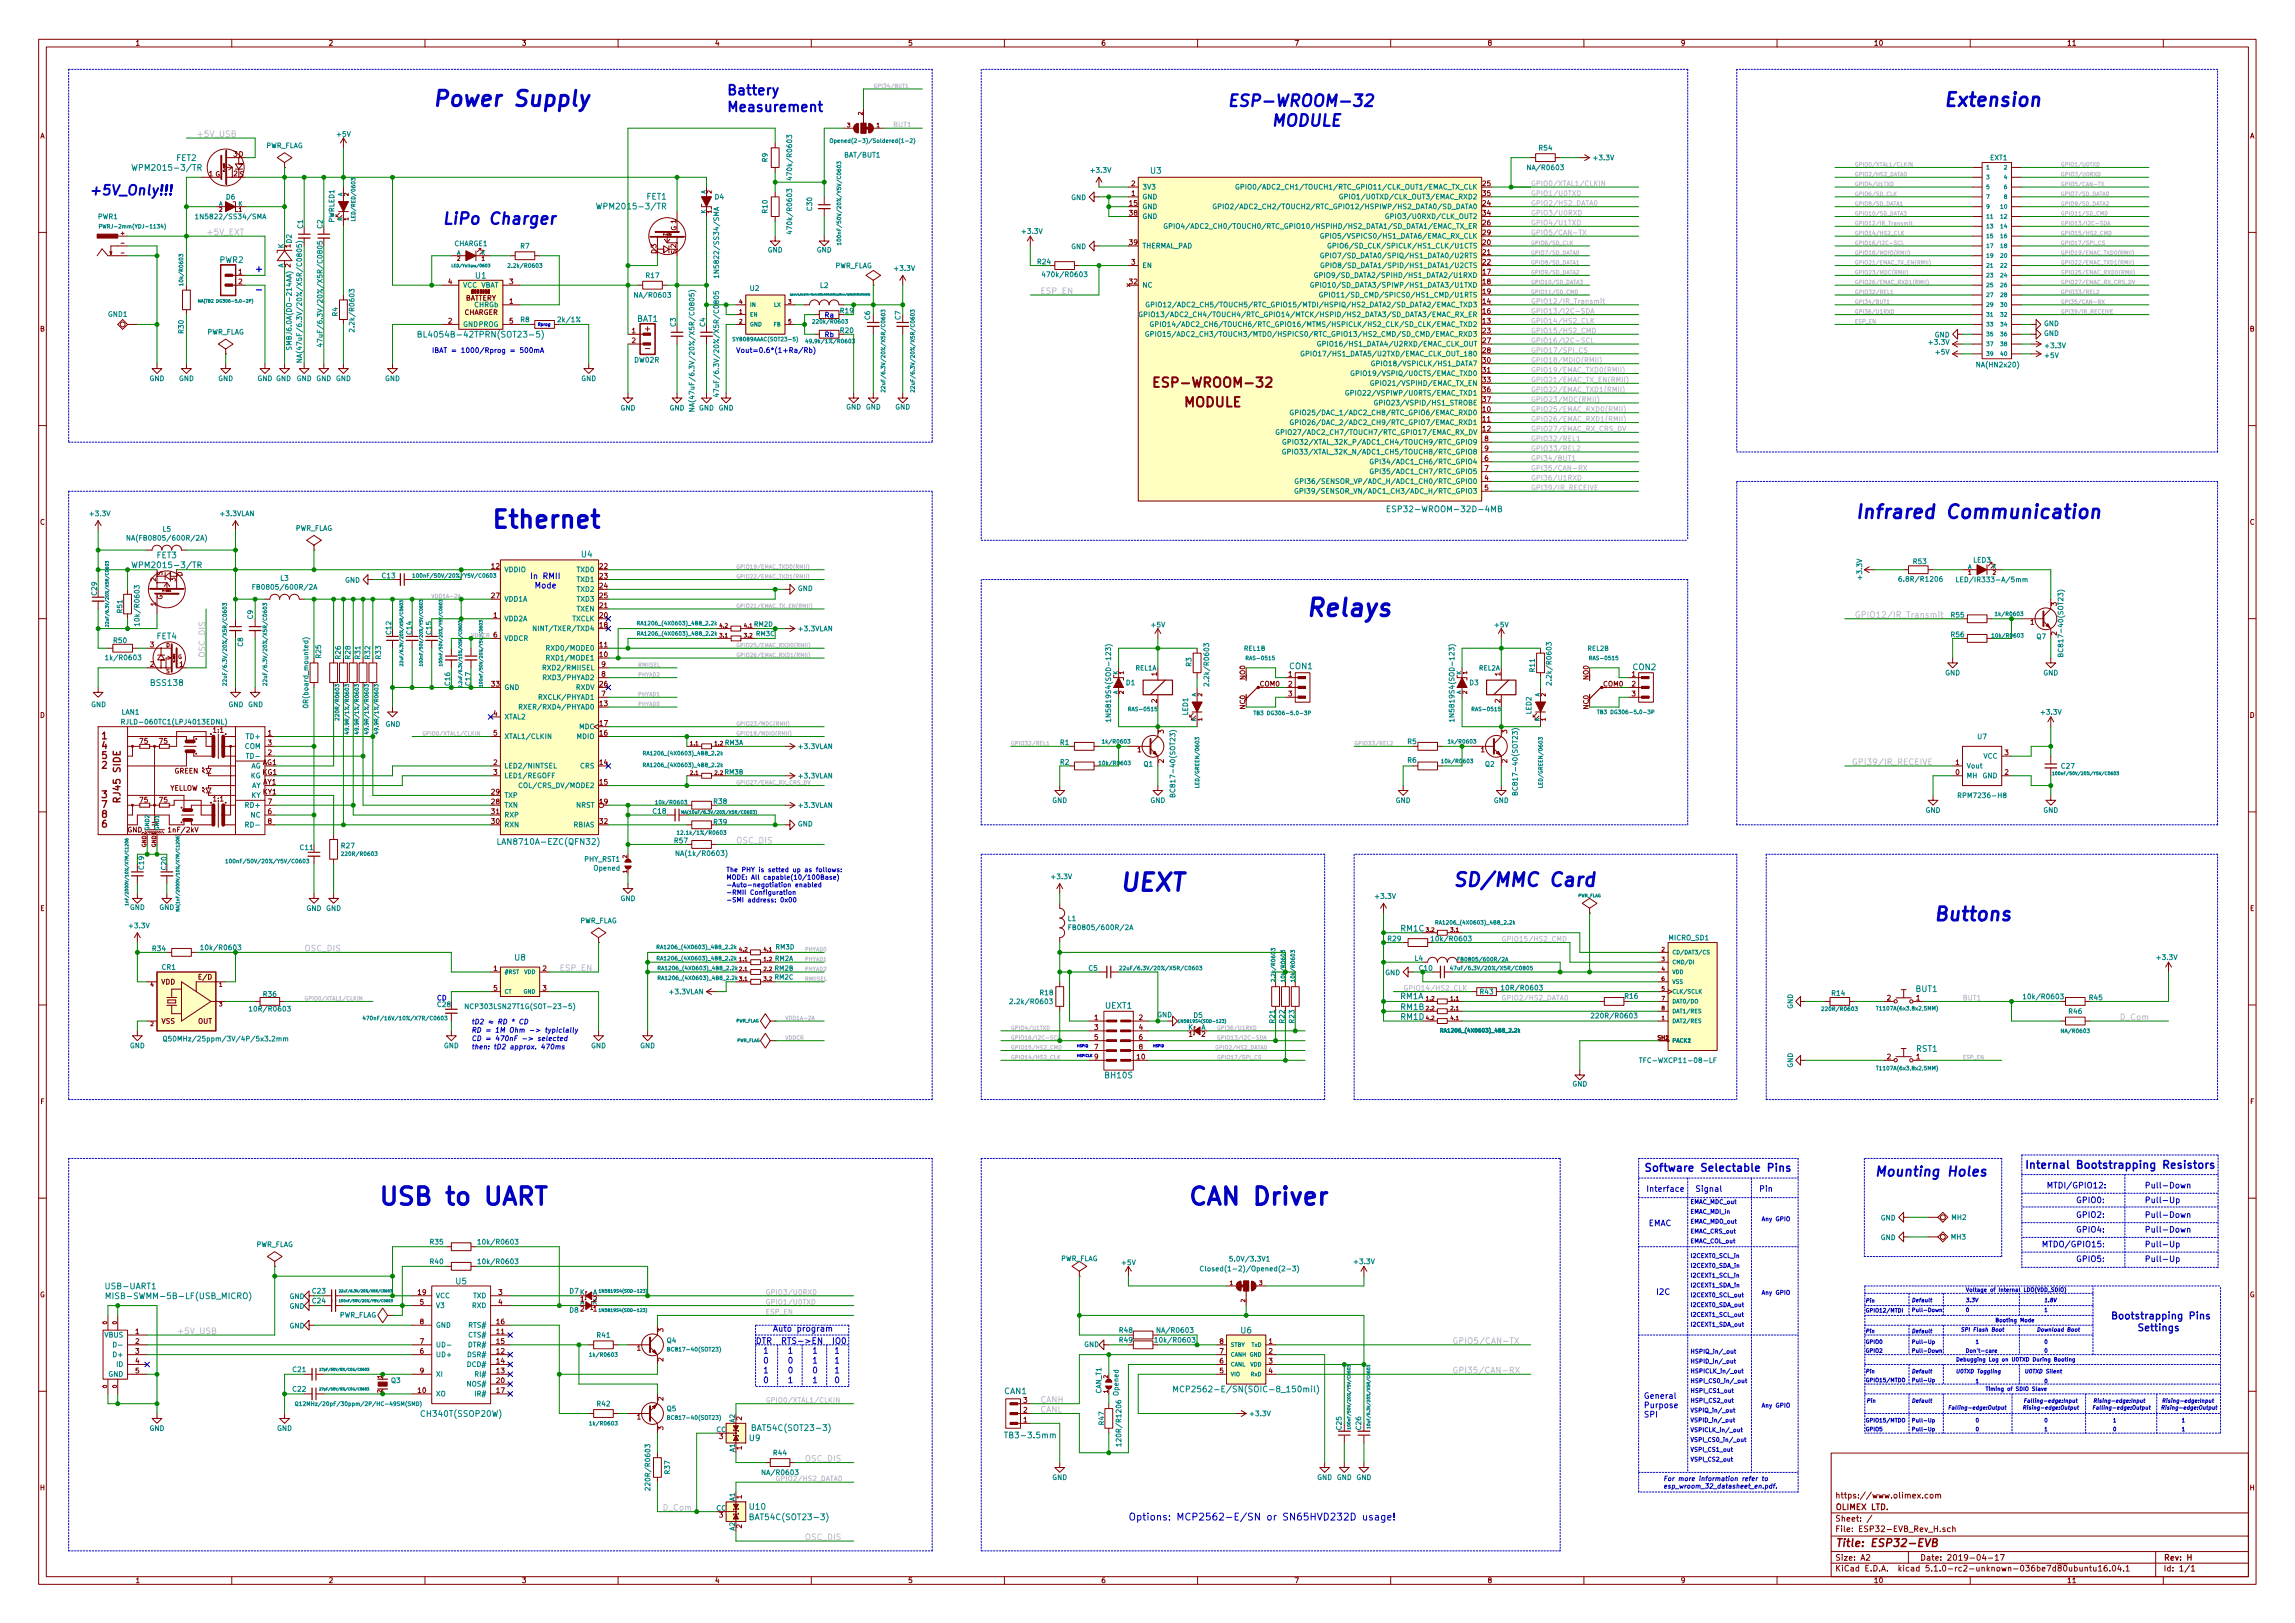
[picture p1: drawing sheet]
<svg xmlns="http://www.w3.org/2000/svg" width="594mm" height="420mm" viewBox="0 0 594 420" stroke-linecap="round" stroke-linejoin="round" font-family="sans-serif">
<defs><g id="words">
<g font-size="6.3" fill="#0000c2">
<text x="127" y="136.7">Ethernet</text>
<text x="337.8" y="159.6">Relays</text>
<text x="289.6" y="230.7">UEXT</text>
<text x="97.8" y="312">USB to UART</text>
<text x="307.3" y="312">CAN Driver</text>
</g>
<text font-size="5.6" fill="#0000c2" x="111.8" y="27.6">Power Supply</text>
<g font-size="4.9" fill="#0000c2">
<text x="502.9" y="27.6">Extension</text>
<text x="480.1" y="134.3">Infrared Communication</text>
<text x="375.9" y="229.5">SD/MMC Card</text>
<text x="500.4" y="238.4">Buttons</text>
</g>
<g font-size="4.2" fill="#0000c2">
<text x="317.5" y="27.6">ESP-WROOM-32</text>
<text x="323.3" y="32.7">MODULE</text>
<text x="114.3" y="58.1">LiPo Charger</text>
</g>
<g font-size="3.5" fill="#0000c2">
<text x="188" y="24.6">Battery</text>
<text x="188" y="28.9">Measurement</text>
<text x="22.9" y="50.5">+5V_Only!!!</text>
<text x="485.1" y="304.5">Mounting Holes</text>
</g>
<g font-size="3.5" fill="#840000">
<text x="300.4" y="100.3">ESP-WROOM-32</text>
<text x="306.5" y="105.4">MODULE</text>
</g>
<g font-size="2.8" fill="#0000c2">
<text x="425.4" y="303.3">Software Selectable Pins</text>
<text x="524" y="302.6">Internal Bootstrapping Resistors</text>
</g>
<text font-size="2.8" fill="#840000" x="475" y="400.4">Title: ESP32-EVB</text>
<g font-size="2.5" fill="#840000">
<text x="26.4" y="191.4">1</text>
<text x="26.4" y="193.9">4</text>
<text x="26.4" y="196.5">5</text>
<text x="26.4" y="199">2</text>
<text x="26.4" y="206.6">3</text>
<text x="26.4" y="209.2">7</text>
<text x="31.2" y="207.3" transform="rotate(-90 31.2 207.3)">RJ45 SIDE</text>
<text x="26.4" y="214.2">6</text>
<text x="26.4" y="211.7">8</text>
</g>
<g font-size="2.5" fill="#0000c2">
<text x="546.2" y="341.5">Bootstrapping Pins</text>
<text x="549.7" y="344.6">Settings</text>
<text x="292.1" y="393.6">Options: MCP2562-E/SN or SN65HVD232D usage!</text>
</g>
<text font-size="2.4" fill="#0000c2" x="65.8" y="70.5">+</text>
<g font-size="2.1" fill="#c2c2c2">
<text x="50.8" y="35.5">+5V_USB</text>
<text x="53.3" y="60.9">+5V_EXT</text>
<text x="269.2" y="76.1">ESP_EN</text>
<text x="480.1" y="159.9">GPIO12/IR_Transmit</text>
<text x="53.1" y="170.3" transform="rotate(-90 53.1 170.3)">OSC_DIS</text>
<text x="481.2" y="198">GPI39/IR_RECEIVE</text>
<text x="190.5" y="218.4">OSC_DIS</text>
<text x="78.7" y="246.3">OSC_DIS</text>
<text x="144.8" y="251.4">ESP_EN</text>
<text x="548.6" y="264.1">D_Com</text>
<text x="45.7" y="345.4">+5V_USB</text>
<text x="375.9" y="347.9">GPIO5/CAN-TX</text>
<text x="375.9" y="355.5">GPI35/CAN-RX</text>
<text x="269.2" y="363.1">CANH</text>
<text x="269.2" y="365.7">CANL</text>
<text x="208.3" y="378.4">OSC_DIS</text>
<text x="171.4" y="391.1">D_Com</text>
<text x="208.3" y="398.7">OSC_DIS</text>
</g>
<g font-size="2.1" fill="#008484">
<text x="45.7" y="41.6">FET2</text>
<text x="35.6" y="44.2">WPM2015-3/TR</text>
<text x="297.9" y="44.9">U3</text>
<text x="167.4" y="51.7">FET1</text>
<text x="155.8" y="54.2">WPM2015-3/TR</text>
<text x="56.9" y="68.1">PWR2</text>
<text x="123.1" y="72.1">U1</text>
<text x="164.9" y="83.3">BAT1</text>
<text x="110.5" y="87.4">BL4054B-42TPRN(SOT23-5)</text>
<text x="361" y="132.6">ESP32-WROOM-32D-4MB</text>
<text x="35.6" y="147.1">WPM2015-3/TR</text>
<text x="40.6" y="144.5">FET3</text>
<text x="150.5" y="144.3">U4</text>
<text x="40.6" y="165.5">FET4</text>
<text x="333.8" y="173.2">CON1</text>
<text x="422.7" y="173.5">CON2</text>
<text x="39.2" y="177.5">BSS138</text>
<text x="130.1" y="218.7">LAN8710A-EZC(QFN32)</text>
<text x="362.6" y="241.1">RM1C</text>
<text x="133.3" y="248.7">U8</text>
<text x="495.9" y="256.8">BUT1</text>
<text x="286.2" y="261.1">UEXT1</text>
<text x="362.5" y="258.7">RM1A</text>
<text x="362.6" y="261.5">RM1B</text>
<text x="362.6" y="264">RM1D</text>
<text x="496.1" y="272.3">RST1</text>
<text x="286.2" y="279.1">BH10S</text>
<text x="27.7" y="333.7">USB-UART1</text>
<text x="118" y="332.5">U5</text>
<text x="29.3" y="336.3">MISB-SWMM-5B-LF(USB_MICRO)</text>
<text x="321.2" y="345.2">U6</text>
<text x="260" y="360.9">CAN1</text>
<text x="306.9" y="360.4">MCP2562-E/SN(SOIC-8_150mil)</text>
<text x="109.6" y="366.8">CH340T(SSOP20W)</text>
<text x="195.7" y="370.4">BAT54C(SOT23-3)</text>
<text x="194" y="373">U9</text>
<text x="261" y="372.3">TB3-3.5mm</text>
<text x="194.1" y="390.8">U10</text>
<text x="195.1" y="393.5">BAT54C(SOT23-3)</text>
</g>
<g font-size="2.1" fill="#840000">
<text x="167" y="85.8">+</text>
<text x="167.3" y="90.9">-</text>
<text x="475" y="387.9">https://www.olimex.com</text>
<text x="475" y="393.9">Sheet: /</text>
<text x="475" y="390.9">OLIMEX LTD.</text>
<text x="475" y="396.6">File: ESP32-EVB_Rev_H.sch</text>
<text x="475" y="406.8">KiCad E.D.A. kicad 5.1.0-rc2-unknown-036be7d80ubuntu16.04.1</text>
<text x="475" y="404">Size: A2</text>
<text x="497" y="404">Date: 2019-04-17</text>
<text x="560" y="404">Rev: H</text>
<text x="560" y="406.8">Id: 1/1</text>
</g>
<g font-size="2.1" fill="#0000c2">
<text x="137.2" y="149.9">In RMII</text>
<text x="137.7" y="152.3">Mode</text>
<text x="426.1" y="308.5">Interface</text>
<text x="438.8" y="308.5">Signal</text>
<text x="455.3" y="308.5">Pin</text>
<text x="529.7" y="307.6">MTDI/GPIO12:</text>
<text x="537.3" y="311.4">GPIO0:</text>
<text x="555.1" y="307.6">Pull-Down</text>
<text x="555.1" y="311.4">Pull-Up</text>
<text x="426.7" y="317.4">EMAC</text>
<text x="537.3" y="315.3">GPIO2:</text>
<text x="555.1" y="315.3">Pull-Down</text>
<text x="528.4" y="322.9">MTDO/GPIO15:</text>
<text x="537.3" y="319.1">GPIO4:</text>
<text x="555.1" y="319.1">Pull-Down</text>
<text x="555.1" y="322.9">Pull-Up</text>
<text x="537.3" y="326.7">GPIO5:</text>
<text x="555.1" y="326.7">Pull-Up</text>
<text x="428.6" y="335.2">I2C</text>
<text x="195.6" y="347.9">DTR RTS-&gt;EN IO0</text>
<text x="200" y="344.7">Auto program</text>
<text x="197.5" y="350.4">1</text>
<text x="197.5" y="353">0</text>
<text x="203.8" y="350.4">1</text>
<text x="203.8" y="353">0</text>
<text x="210.2" y="350.4">1</text>
<text x="210.2" y="353">1</text>
<text x="215.9" y="350.4">1</text>
<text x="215.9" y="353">1</text>
<text x="197.5" y="355.5">1</text>
<text x="197.5" y="358.1">0</text>
<text x="203.8" y="355.5">0</text>
<text x="203.8" y="358.1">1</text>
<text x="210.2" y="355.5">0</text>
<text x="210.2" y="358.1">1</text>
<text x="215.9" y="355.5">1</text>
<text x="215.9" y="358.1">0</text>
<text x="425.4" y="362.1">General</text>
<text x="425.4" y="364.5">Purpose</text>
<text x="425.4" y="366.9">SPI</text>
</g>
<g font-size="1.8" fill="#840000">
<text x="35" y="11.8">1</text>
<text x="85" y="11.8">2</text>
<text x="135" y="11.8">3</text>
<text x="185" y="11.8">4</text>
<text x="235" y="11.8">5</text>
<text x="285" y="11.8">6</text>
<text x="335" y="11.8">7</text>
<text x="385" y="11.8">8</text>
<text x="435" y="11.8">9</text>
<text x="485" y="11.8">10</text>
<text x="535" y="11.8">11</text>
<text x="10.4" y="35.8">A</text>
<text x="582.4" y="35.8">A</text>
<text x="60.5" y="40.6">3 D</text>
<text x="54.1" y="45.6">1 G</text>
<text x="60.5" y="45.6">2</text>
<text x="62" y="45.8">S</text>
<text x="292.4" y="53.3">15</text>
<text x="292.9" y="50.7">1</text>
<text x="292.9" y="48.2">2</text>
<text x="383.8" y="53.3">24</text>
<text x="383.8" y="48.2">25</text>
<text x="383.8" y="50.7">35</text>
<text x="175.1" y="59.8" transform="rotate(-90 175.1 59.8)">G 1</text>
<text x="292.4" y="55.8">38</text>
<text x="383.8" y="58.3">26</text>
<text x="383.8" y="55.8">34</text>
<text x="170" y="65.8" transform="rotate(-90 170 65.8)">D 3</text>
<text x="175" y="64.2" transform="rotate(-90 175 64.2)">2</text>
<text x="175.1" y="65.9" transform="rotate(-90 175.1 65.9)">S</text>
<text x="292.4" y="63.4">39</text>
<text x="383.8" y="63.4">20</text>
<text x="383.8" y="66">21</text>
<text x="383.8" y="60.9">29</text>
<text x="61.7" y="71">1</text>
<text x="75.2" y="69.2" transform="rotate(-90 75.2 69.2)">2</text>
<text x="292.9" y="68.5">3</text>
<text x="383.8" y="71">17</text>
<text x="383.8" y="68.5">22</text>
<text x="61.7" y="73.6">2</text>
<text x="116.1" y="73.6">4</text>
<text x="120.3" y="77.8">BATTERY</text>
<text x="131.9" y="73.6">3</text>
<text x="292.4" y="73.6">32</text>
<text x="383.8" y="73.6">18</text>
<text x="383.8" y="76.1">19</text>
<text x="116.1" y="83.7">2</text>
<text x="120.1" y="81.5">CHARGER</text>
<text x="131.9" y="78.7">1</text>
<text x="131.9" y="83.7">5</text>
<text x="383.8" y="83.7">13</text>
<text x="383.8" y="78.7">14</text>
<text x="383.8" y="81.2">16</text>
<text x="10.4" y="85.8">B</text>
<text x="163.6" y="86.3">1</text>
<text x="163.6" y="88.8">2</text>
<text x="383.8" y="86.3">23</text>
<text x="383.8" y="88.8">27</text>
<text x="582.4" y="85.8">B</text>
<text x="383.8" y="91.4">28</text>
<text x="383.8" y="93.9">30</text>
<text x="383.8" y="96.4">31</text>
<text x="383.8" y="99">33</text>
<text x="383.8" y="101.5">36</text>
<text x="383.8" y="106.6">10</text>
<text x="383.8" y="104.1">37</text>
<text x="383.8" y="109.1">11</text>
<text x="383.8" y="111.7">12</text>
<text x="384.3" y="119.3">6</text>
<text x="384.3" y="114.2">8</text>
<text x="384.3" y="116.8">9</text>
<text x="384.3" y="124.4">4</text>
<text x="384.3" y="121.8">7</text>
<text x="384.3" y="126.9">5</text>
<text x="10.4" y="135.8">C</text>
<text x="582.4" y="135.8">C</text>
<text x="42" y="149" transform="rotate(-90 42 149)">S</text>
<text x="47.2" y="149.2" transform="rotate(-90 47.2 149.2)">D</text>
<text x="127.3" y="147.2">12</text>
<text x="155.3" y="147.2">22</text>
<text x="155.3" y="149.8">23</text>
<text x="40.4" y="150.5" transform="rotate(-90 40.4 150.5)">2</text>
<text x="42.1" y="155.3" transform="rotate(-90 42.1 155.3)">G</text>
<text x="45.5" y="150.5" transform="rotate(-90 45.5 150.5)">3</text>
<text x="127.3" y="154.9">27</text>
<text x="155.3" y="152.3">24</text>
<text x="155.3" y="154.9">25</text>
<text x="40.4" y="156.9" transform="rotate(-90 40.4 156.9)">1</text>
<text x="127.8" y="159.9">1</text>
<text x="155.3" y="159.9">20</text>
<text x="155.3" y="157.4">21</text>
<text x="525.6" y="161.7">1</text>
<text x="38.9" y="167.6">3</text>
<text x="127.8" y="165">6</text>
<text x="155.3" y="167.6">11</text>
<text x="155.3" y="162.5">18</text>
<text x="532.4" y="164.5" transform="rotate(-90 532.4 164.5)">2</text>
<text x="38.9" y="172.6">2</text>
<text x="46.5" y="172.6">1</text>
<text x="155.3" y="170.1">10</text>
<text x="155.8" y="172.6">9</text>
<text x="127.3" y="177.7">33</text>
<text x="155.3" y="177.7">26</text>
<text x="155.8" y="175.2">8</text>
<text x="299.5" y="175" transform="rotate(-90 299.5 175)">1</text>
<text x="322.3" y="175.9" transform="rotate(-90 322.3 175.9)">NO0</text>
<text x="326.2" y="177.7">COM0</text>
<text x="333.5" y="175.2">1</text>
<text x="333.5" y="177.7">2</text>
<text x="388.4" y="175" transform="rotate(-90 388.4 175)">1</text>
<text x="411.2" y="175.9" transform="rotate(-90 411.2 175.9)">NO0</text>
<text x="415.1" y="177.7">COM0</text>
<text x="422.4" y="175.2">1</text>
<text x="422.4" y="177.7">2</text>
<text x="10.4" y="185.8">D</text>
<text x="127.8" y="185.3">4</text>
<text x="155.3" y="182.8">13</text>
<text x="155.8" y="180.3">7</text>
<text x="299.5" y="181.9" transform="rotate(-90 299.5 181.9)">2</text>
<text x="322.3" y="183.6" transform="rotate(-90 322.3 183.6)">NC0</text>
<text x="333.5" y="180.3">3</text>
<text x="388.4" y="181.9" transform="rotate(-90 388.4 181.9)">2</text>
<text x="411.2" y="183.6" transform="rotate(-90 411.2 183.6)">NC0</text>
<text x="422.4" y="180.3">3</text>
<text x="582.4" y="185.8">D</text>
<text x="55.2" y="189.7">1:1</text>
<text x="69.4" y="190.4">1</text>
<text x="127.8" y="190.4">5</text>
<text x="155.3" y="190.4">16</text>
<text x="155.3" y="187.9">17</text>
<text x="301.2" y="189.9" transform="rotate(-90 301.2 189.9)">3</text>
<text x="390.1" y="189.9" transform="rotate(-90 390.1 189.9)">3</text>
<text x="36.2" y="192.5">75</text>
<text x="41.3" y="192.5">75</text>
<text x="69.4" y="195.5">2</text>
<text x="69.4" y="193">3</text>
<text x="294.5" y="194.7">1</text>
<text x="301.2" y="197.5" transform="rotate(-90 301.2 197.5)">2</text>
<text x="383.4" y="194.7">1</text>
<text x="390.1" y="197.5" transform="rotate(-90 390.1 197.5)">2</text>
<text x="518.9" y="195.5">3</text>
<text x="45.1" y="200.2">GREEN</text>
<text x="68" y="198">AG1</text>
<text x="68" y="200.6">KG1</text>
<text x="68.1" y="203.1">AY1</text>
<text x="127.8" y="198">2</text>
<text x="127.8" y="200.6">3</text>
<text x="155.3" y="198">14</text>
<text x="155.3" y="203.1">15</text>
<text x="506.2" y="200.6">0</text>
<text x="506.2" y="198">1</text>
<text x="518.9" y="200.6">2</text>
<text x="36.2" y="207.7">75</text>
<text x="41.3" y="207.7">75</text>
<text x="43.8" y="204.7">YELLOW</text>
<text x="55.2" y="207.5">1:1</text>
<text x="68.1" y="205.7">KY1</text>
<text x="69.4" y="208.2">7</text>
<text x="127.3" y="208.2">28</text>
<text x="127.3" y="205.7">29</text>
<text x="155.3" y="208.2">19</text>
<text x="33" y="215.5">GND</text>
<text x="44" y="215.5">1nF/2kV</text>
<text x="69.4" y="210.7">6</text>
<text x="69.4" y="213.3">8</text>
<text x="127.3" y="213.3">30</text>
<text x="127.3" y="210.7">31</text>
<text x="155.3" y="213.3">32</text>
<text x="10.4" y="235.8">E</text>
<text x="582.4" y="235.8">E</text>
<text x="127.8" y="251.4">1</text>
<text x="140.5" y="251.4">2</text>
<text x="41.7" y="254.9">VDD</text>
<text x="51.6" y="253.6">E/D</text>
<text x="127.8" y="256.5">5</text>
<text x="140.5" y="256.5">3</text>
<text x="488.5" y="259">2</text>
<text x="496.1" y="259">1</text>
<text x="41.8" y="265">VSS</text>
<text x="51.2" y="265">OUT</text>
<text x="283.3" y="264.1">1</text>
<text x="283.3" y="266.6">3</text>
<text x="283.3" y="269.2">5</text>
<text x="294.8" y="264.1">2</text>
<text x="294.8" y="266.6">4</text>
<text x="294.8" y="269.2">6</text>
<text x="307.7" y="268.4">1</text>
<text x="311" y="268.4">2</text>
<text x="283.3" y="271.7">7</text>
<text x="283.3" y="274.2">9</text>
<text x="294.4" y="274.2">10</text>
<text x="294.8" y="271.7">8</text>
<text x="488.5" y="274.2">2</text>
<text x="496.1" y="274.2">1</text>
<text x="10.5" y="285.8">F</text>
<text x="582.5" y="285.8">F</text>
<text x="10.3" y="335.8">G</text>
<text x="108.3" y="335.2">19</text>
<text x="129.1" y="335.2">3</text>
<text x="582.3" y="335.8">G</text>
<text x="108.7" y="337.7">5</text>
<text x="129.1" y="337.7">4</text>
<text x="150.1" y="337.7">A</text>
<text x="150.3" y="339.5">2</text>
<text x="150.3" y="337">1</text>
<text x="153.6" y="339.5">1</text>
<text x="153.6" y="337">2</text>
<text x="35.1" y="345.4">1</text>
<text x="35.1" y="347.9">2</text>
<text x="108.7" y="347.9">7</text>
<text x="108.7" y="342.8">8</text>
<text x="128.6" y="345.4">11</text>
<text x="128.6" y="347.9">15</text>
<text x="128.6" y="342.8">16</text>
<text x="171.7" y="344.8" transform="rotate(-90 171.7 344.8)">3</text>
<text x="315.7" y="347.9">8</text>
<text x="328.4" y="347.9">1</text>
<text x="35.1" y="350.4">3</text>
<text x="35.1" y="353">4</text>
<text x="108.7" y="350.4">6</text>
<text x="128.6" y="350.4">12</text>
<text x="128.6" y="353">14</text>
<text x="164.9" y="349.7">1</text>
<text x="171.7" y="352.4" transform="rotate(-90 171.7 352.4)">2</text>
<text x="315.7" y="353">6</text>
<text x="315.7" y="350.4">7</text>
<text x="328.4" y="350.4">2</text>
<text x="328.4" y="353">3</text>
<text x="35.1" y="355.5">5</text>
<text x="108.7" y="355.5">9</text>
<text x="128.6" y="355.5">13</text>
<text x="128.6" y="358.1">20</text>
<text x="315.7" y="355.5">5</text>
<text x="328.4" y="355.5">4</text>
<text x="108.3" y="360.6">10</text>
<text x="128.6" y="360.6">17</text>
<text x="171.7" y="362.6" transform="rotate(-90 171.7 362.6)">2</text>
<text x="264.9" y="365.7">2</text>
<text x="264.9" y="363.1">3</text>
<text x="164.9" y="367.5">1</text>
<text x="171.7" y="370.2" transform="rotate(-90 171.7 370.2)">3</text>
<text x="192" y="367.7" transform="rotate(-90 192 367.7)">2</text>
<text x="264.9" y="368.2">1</text>
<text x="186.2" y="372.5">3</text>
<text x="192" y="375.3" transform="rotate(-90 192 375.3)">1</text>
<text x="10.4" y="385.8">H</text>
<text x="192" y="388" transform="rotate(-90 192 388)">1</text>
<text x="582.4" y="385.8">H</text>
<text x="186.2" y="392.9">3</text>
<text x="192" y="395.6" transform="rotate(-90 192 395.6)">2</text>
<text x="35" y="409.8">1</text>
<text x="85" y="409.8">2</text>
<text x="135" y="409.8">3</text>
<text x="185" y="409.8">4</text>
<text x="235" y="409.8">5</text>
<text x="285" y="409.8">6</text>
<text x="335" y="409.8">7</text>
<text x="385" y="409.8">8</text>
<text x="435" y="409.8">9</text>
<text x="485" y="409.8">10</text>
<text x="535" y="409.8">11</text>
</g>
<g font-size="1.8" fill="#008484">
<text x="87.3" y="35.4">+5V</text>
<text x="68.7" y="38.3">PWR_FLAG</text>
<text x="198.7" y="41.9" transform="rotate(-90 198.7 41.9)">R9</text>
<text x="218.8" y="40.8">BAT/BUT1</text>
<text x="398.4" y="39">R54</text>
<text x="412.7" y="41.5">+3.3V</text>
<text x="515.2" y="41.5">EXT1</text>
<text x="205" y="45.6" transform="rotate(-90 205 45.6)">470k/R0603</text>
<text x="282.5" y="44.7">+3.3V</text>
<text x="395.9" y="44">NA/R0603</text>
<text x="58.6" y="51.7">D6</text>
<text x="185.1" y="51.6">D4</text>
<text x="277.3" y="51.8">GND</text>
<text x="295.7" y="51.6">GND</text>
<text x="295.7" y="49.1">3V3</text>
<text x="324.6" y="49.1">GPIO0/ADC2_CH1/TOUCH1/RTC_GPIO11/CLK_OUT1/EMAC_TX_CLK</text>
<text x="349.6" y="51.6">GPIO1/U0TXD/CLK_OUT3/EMAC_RXD2</text>
<text x="25.4" y="56.7">PWR1</text>
<text x="51.9" y="56.7">1N5822/SS34/SMA</text>
<text x="78.4" y="59.1" transform="rotate(-90 78.4 59.1)">C1</text>
<text x="83.5" y="59.1" transform="rotate(-90 83.5 59.1)">C2</text>
<text x="86.5" y="57.6" transform="rotate(-90 86.5 57.6)">PWRLED1</text>
<text x="198.7" y="55.1" transform="rotate(-90 198.7 55.1)">R10</text>
<text x="205" y="59.6" transform="rotate(-90 205 59.6)">470k/R0603</text>
<text x="210.2" y="54.5" transform="rotate(-90 210.2 54.5)">C30</text>
<text x="295.7" y="54.1">GND</text>
<text x="295.7" y="56.7">GND</text>
<text x="307.8" y="59.2">GPIO4/ADC2_CH0/TOUCH0/RTC_GPIO10/HSPIHD/HS2_DATA1/SD_DATA1/EMAC_TX_ER</text>
<text x="319.9" y="54.1">GPIO2/ADC2_CH2/TOUCH2/RTC_GPIO12/HSPIWP/HS2_DATA0/SD_DATA0</text>
<text x="360.8" y="56.7">GPIO3/U0RXD/CLK_OUT2</text>
<text x="73.4" y="64.3" transform="rotate(-90 73.4 64.3)">K</text>
<text x="75.2" y="64.2" transform="rotate(-90 75.2 64.2)">1D2</text>
<text x="117.6" y="63.7">CHARGE1</text>
<text x="134.8" y="64.4">R7</text>
<text x="198.7" y="65.4">GND</text>
<text x="211.4" y="65.4">GND</text>
<text x="264.7" y="60.5">+3.3V</text>
<text x="277.3" y="64.5">GND</text>
<text x="295.7" y="64.3">THERMAL_PAD</text>
<text x="344.6" y="61.8">GPIO5/VSPICS0/HS1_DATA6/EMAC_RX_CLK</text>
<text x="347.7" y="64.3">GPIO6/SD_CLK/SPICLK/HS1_CLK/U1CTS</text>
<text x="73.4" y="69.4" transform="rotate(-90 73.4 69.4)">A</text>
<text x="167.3" y="72">R17</text>
<text x="186.1" y="70.6" transform="rotate(-90 186.1 70.6)">1N5822/SS34/SMA</text>
<text x="216" y="69.4">PWR_FLAG</text>
<text x="231.7" y="70.1">+3.3V</text>
<text x="268.6" y="68.4">R24</text>
<text x="270.8" y="71.7">470k/R0603</text>
<text x="295.7" y="69.4">EN</text>
<text x="344.1" y="71.9">GPIO9/SD_DATA2/SPIHD/HS1_DATA2/U1RXD</text>
<text x="345.5" y="66.8">GPIO7/SD_DATA0/SPIQ/HS1_DATA0/U2RTS</text>
<text x="345.6" y="69.4">GPIO8/SD_DATA1/SPID/HS1_DATA1/U2CTS</text>
<text x="119.8" y="74.5">VCC VBAT</text>
<text x="164.8" y="77.1">NA/R0603</text>
<text x="194.2" y="75.3">U2</text>
<text x="212.3" y="74.5">L2</text>
<text x="295.7" y="74.5">NC</text>
<text x="343" y="74.5">GPIO10/SD_DATA3/SPIWP/HS1_DATA3/U1TXD</text>
<text x="346.2" y="77">GPIO11/SD_CMD/SPICS0/HS1_CMD/U1RTS</text>
<text x="28" y="82">GND1</text>
<text x="87.4" y="81.9" transform="rotate(-90 87.4 81.9)">R4</text>
<text x="122.8" y="79.5">CHRGb</text>
<text x="144.8" y="83.4">2k/1%</text>
<text x="225.2" y="82.8" transform="rotate(-90 225.2 82.8)">C6</text>
<text x="233.1" y="82.8" transform="rotate(-90 233.1 82.8)">C7</text>
<text x="302.3" y="82.1">GPIO13/ADC2_CH4/TOUCH4/RTC_GPIO14/MTCK/HSPID/HS2_DATA3/SD_DATA3/EMAC_RX_ER</text>
<text x="304.4" y="79.5">GPIO12/ADC2_CH5/TOUCH5/RTC_GPIO15/MTDI/HSPIQ/HS2_DATA2/SD_DATA2/EMAC_TXD3</text>
<text x="47.5" y="86.2" transform="rotate(-90 47.5 86.2)">R30</text>
<text x="53.5" y="86.6">PWR_FLAG</text>
<text x="75.5" y="89.7" transform="rotate(-90 75.5 89.7)">SMBJ6.0A(DO-214AA)</text>
<text x="83.5" y="87.1" transform="rotate(-90 83.5 87.1)">47uF/6.3V/20%/X5R/C0805</text>
<text x="91.7" y="85" transform="rotate(-90 91.7 85)">2.2k/R0603</text>
<text x="119.8" y="84.6">GNDPROG</text>
<text x="174.9" y="84.5" transform="rotate(-90 174.9 84.5)">C3</text>
<text x="182.5" y="84.5" transform="rotate(-90 182.5 84.5)">C4</text>
<text x="305" y="87.2">GPIO15/ADC2_CH3/TOUCH3/MTDO/HSPICS0/RTC_GPIO13/HS2_CMD/SD_CMD/EMAC_RXD3</text>
<text x="305.8" y="84.6">GPIO14/ADC2_CH6/TOUCH6/RTC_GPIO16/MTMS/HSPICLK/HS2_CLK/SD_CLK/EMAC_TXD2</text>
<text x="343.8" y="89.7">GPIO16/HS1_DATA4/U2RXD/EMAC_CLK_OUT</text>
<text x="499.5" y="89.2">+3.3V</text>
<text x="500.8" y="87.3">GND</text>
<text x="529.1" y="87">GND</text>
<text x="529.1" y="84.4">GND</text>
<text x="78.2" y="90.9" transform="rotate(-90 78.2 90.9)">NA(47uF/6.3V/20%/X5R/C0805)</text>
<text x="164.3" y="93.8">DW02R</text>
<text x="340.1" y="92.2">GPIO17/HS1_DATA5/U2TXD/EMAC_CLK_OUT_180</text>
<text x="357.2" y="94.8">GPIO18/VSPICLK/HS1_DATA7</text>
<text x="501.1" y="91.8">+5V</text>
<text x="512" y="95.1">NA(HN2x20)</text>
<text x="529.4" y="92.7">+5V</text>
<text x="529.6" y="90.1">+3.3V</text>
<text x="38.7" y="98.6">GND</text>
<text x="46.3" y="98.6">GND</text>
<text x="56.5" y="98.6">GND</text>
<text x="66.6" y="98.6">GND GND</text>
<text x="76.8" y="98.6">GND GND GND</text>
<text x="99.6" y="98.6">GND</text>
<text x="150.4" y="98.6">GND</text>
<text x="186.1" y="100" transform="rotate(-90 186.1 100)">47uF/6.3V/20%/X5R/C0805</text>
<text x="352.7" y="97.3">GPIO19/VSPIQ/U0CTS/EMAC_TXD0</text>
<text x="356.7" y="99.9">GPIO21/VSPIHD/EMAC_TX_EN</text>
<text x="160.6" y="106.3">GND</text>
<text x="173.3" y="106.3">GND</text>
<text x="179.8" y="103.6" transform="rotate(-90 179.8 103.6)">NA(47uF/6.3V/20%/X5R/C0805)</text>
<text x="180.9" y="106.3">GND GND</text>
<text x="219" y="106">GND GND</text>
<text x="231.7" y="106">GND</text>
<text x="338.1" y="107.5">GPIO25/DAC_1/ADC2_CH8/RTC_GPIO6/EMAC_RXD0</text>
<text x="351.3" y="102.4">GPIO22/VSPIWP/U0RTS/EMAC_TXD1</text>
<text x="358" y="104.9">GPIO23/VSPID/HS1_STROBE</text>
<text x="334.5" y="112.6">GPIO27/ADC2_CH7/TOUCH7/RTC_GPIO17/EMAC_RX_DV</text>
<text x="338.1" y="110">GPIO26/DAC_2/ADC2_CH9/RTC_GPIO7/EMAC_RXD1</text>
<text x="336.4" y="117.6">GPIO33/XTAL_32K_N/ADC1_CH5/TOUCH8/RTC_GPIO8</text>
<text x="336.5" y="115.1">GPIO32/XTAL_32K_P/ADC1_CH4/TOUCH9/RTC_GPIO9</text>
<text x="339.3" y="125.3">GPI36/SENSOR_VP/ADC_H/ADC1_CH0/RTC_GPIO0</text>
<text x="357.2" y="120.2">GPI34/ADC1_CH6/RTC_GPIO4</text>
<text x="357.2" y="122.7">GPI35/ADC1_CH7/RTC_GPIO5</text>
<text x="339.2" y="127.8">GPI39/SENSOR_VN/ADC1_CH3/ADC_H/RTC_GPIO3</text>
<text x="23.4" y="133.6">+3.3V</text>
<text x="42.2" y="137.6">L5</text>
<text x="57.2" y="133.6">+3.3VLAN</text>
<text x="76.3" y="137.4">PWR_FLAG</text>
<text x="34.4" y="139.9">NA(FB0805/600R/2A)</text>
<text x="99" y="149.7">C13</text>
<text x="130.5" y="148.1">VDDIO</text>
<text x="149.5" y="148.1">TXD0</text>
<text x="482" y="149.8" transform="rotate(-90 482 149.8)">+3.3V</text>
<text x="495.3" y="146">R53</text>
<text x="510.8" y="145.6">LED3</text>
<text x="25.1" y="154" transform="rotate(-90 25.1 154)">C29</text>
<text x="66.8" y="152.6">FB0805/600R/2A</text>
<text x="72.6" y="150.3">L3</text>
<text x="89.3" y="150.8">GND</text>
<text x="130.5" y="155.7">VDD1A</text>
<text x="149.5" y="150.7">TXD1</text>
<text x="149.5" y="153.2">TXD2</text>
<text x="149.5" y="155.7">TXD3</text>
<text x="206.5" y="153">GND</text>
<text x="492.5" y="150.6">6.8R/R1206</text>
<text x="508" y="150.7">LED/IR333-A/5mm</text>
<text x="31.7" y="158.6" transform="rotate(-90 31.7 158.6)">R51</text>
<text x="36.1" y="161.1" transform="rotate(-90 36.1 161.1)">10k/R0603</text>
<text x="65.5" y="160.2" transform="rotate(-90 65.5 160.2)">C9</text>
<text x="130.5" y="160.8">VDD2A</text>
<text x="148.1" y="160.8">TXCLK</text>
<text x="149.3" y="158.3">TXEN</text>
<text x="505.1" y="159.9">R55</text>
<text x="532.4" y="156.9" transform="rotate(-90 532.4 156.9)">3</text>
<text x="29.5" y="166.5">R50</text>
<text x="62.9" y="167.4" transform="rotate(-90 62.9 167.4)">C8</text>
<text x="101.3" y="164.2" transform="rotate(-90 101.3 164.2)">C12</text>
<text x="106.6" y="164.2" transform="rotate(-90 106.6 164.2)">C14</text>
<text x="111.7" y="164.2" transform="rotate(-90 111.7 164.2)">C15</text>
<text x="130.5" y="165.9">VDDCR</text>
<text x="139.6" y="163.4">NINT/TXER/TXD4</text>
<text x="206.9" y="163.4">+3.3VLAN</text>
<text x="298.1" y="162.4">+5V</text>
<text x="387" y="162.4">+5V</text>
<text x="527.2" y="165.4">Q7</text>
<text x="28.1" y="170.9">1k/R0603</text>
<text x="83.1" y="170.3" transform="rotate(-90 83.1 170.3)">R25</text>
<text x="88.2" y="170.6" transform="rotate(-90 88.2 170.6)">R26</text>
<text x="90.7" y="170.6" transform="rotate(-90 90.7 170.6)">R28</text>
<text x="93.3" y="170.6" transform="rotate(-90 93.3 170.6)">R31</text>
<text x="95.8" y="170.6" transform="rotate(-90 95.8 170.6)">R32</text>
<text x="98.6" y="170.6" transform="rotate(-90 98.6 170.6)">R33</text>
<text x="141.6" y="173.5">RXD2/RMIISEL</text>
<text x="142.5" y="171">RXD1/MODE1</text>
<text x="142.5" y="168.4">RXD0/MODE0</text>
<text x="308.4" y="172.5" transform="rotate(-90 308.4 172.5)">R3</text>
<text x="397.3" y="173.9" transform="rotate(-90 397.3 173.9)">R11</text>
<text x="534.1" y="168.8" transform="rotate(-90 534.1 168.8)">BC817-40(SOT23)</text>
<text x="116.5" y="177.4" transform="rotate(-90 116.5 177.4)">C16</text>
<text x="121.8" y="177.4" transform="rotate(-90 121.8 177.4)">C17</text>
<text x="130.5" y="178.6">GND</text>
<text x="141.6" y="176.1">RXD3/PHYAD2</text>
<text x="149.1" y="178.6">RXDV</text>
<text x="291.5" y="177.4">D1</text>
<text x="313" y="176.7" transform="rotate(-90 313 176.7)">2.2k/R0603</text>
<text x="380.4" y="177.4">D3</text>
<text x="401.6" y="176.4" transform="rotate(-90 401.6 176.4)">2.2k/R0603</text>
<text x="503.5" y="174.8">GND</text>
<text x="528.9" y="174.8">GND</text>
<text x="23.6" y="183">GND</text>
<text x="31.5" y="185">LAN1</text>
<text x="59.1" y="183">GND GND</text>
<text x="79.8" y="182.5" transform="rotate(-90 79.8 182.5)">0R(board_mounted)</text>
<text x="136.2" y="183.7">RXER/RXD4/PHYAD0</text>
<text x="140.2" y="181.1">RXCLK/PHYAD1</text>
<text x="287.6" y="185.3" transform="rotate(-90 287.6 185.3)">1N5819S4(SOD-123)</text>
<text x="307.5" y="185.2" transform="rotate(-90 307.5 185.2)">LED1</text>
<text x="376.5" y="185.3" transform="rotate(-90 376.5 185.3)">1N5819S4(SOD-123)</text>
<text x="396.4" y="184.9" transform="rotate(-90 396.4 184.9)">LED2</text>
<text x="528.5" y="185">+3.3V</text>
<text x="32.8" y="187.5">RJLD-060TC1(LPJ4013EDNL)</text>
<text x="64.1" y="191.3">TD+</text>
<text x="99.8" y="188.1">GND</text>
<text x="130.5" y="186.2">XTAL2</text>
<text x="130.5" y="191.3">XTAL1/CLKIN</text>
<text x="149.4" y="191.3">MDIO</text>
<text x="149.9" y="188.8">MDC</text>
<text x="512" y="191.4">U7</text>
<text x="63.3" y="193.8">COM</text>
<text x="64.6" y="196.4">TD-</text>
<text x="206.9" y="193.9">+3.3VLAN</text>
<text x="274.5" y="192.9">R1</text>
<text x="364.4" y="192.6">R5</text>
<text x="364.4" y="197.5">R6</text>
<text x="513.4" y="196.4">VCC</text>
<text x="64.8" y="198.9">AG</text>
<text x="64.8" y="201.5">KG</text>
<text x="130.5" y="198.9">LED2/NINTSEL</text>
<text x="130.5" y="201.5">LED1/REGOFF</text>
<text x="150.2" y="198.9">CRS</text>
<text x="206.9" y="201.5">+3.3VLAN</text>
<text x="296.1" y="198.5">Q1</text>
<text x="384.5" y="198.5">Q2</text>
<text x="509" y="201.5">MH</text>
<text x="509" y="198.9">Vout</text>
<text x="513.2" y="201.5">GND</text>
<text x="533.7" y="199">C27</text>
<text x="63.9" y="209.1">RD+</text>
<text x="65" y="204">AY</text>
<text x="65" y="206.5">KY</text>
<text x="130.5" y="209.1">TXN</text>
<text x="130.5" y="206.5">TXP</text>
<text x="135.8" y="204">COL/CRS_DV/MODE2</text>
<text x="149.1" y="209.1">NRST</text>
<text x="184.8" y="208.1">R38</text>
<text x="206.9" y="209.1">+3.3VLAN</text>
<text x="272.4" y="207.9">GND</text>
<text x="297.8" y="207.9">GND</text>
<text x="304.2" y="205.1" transform="rotate(-90 304.2 205.1)">BC817-40(SOT23)</text>
<text x="361.3" y="207.9">GND</text>
<text x="386.7" y="207.9">GND</text>
<text x="392.9" y="204.6" transform="rotate(-90 392.9 204.6)">BC817-40(SOT23)</text>
<text x="507.7" y="206.6">RPM7236-H8</text>
<text x="64.4" y="214.2">RD-</text>
<text x="64.9" y="211.6">NC</text>
<text x="130.5" y="214.2">RXN</text>
<text x="130.5" y="211.6">RXP</text>
<text x="148.5" y="214.2">RBIAS</text>
<text x="169.1" y="210.7">C18</text>
<text x="184.8" y="213.5">R39</text>
<text x="206.5" y="214">GND</text>
<text x="498.4" y="210.4">GND</text>
<text x="528.9" y="210.4">GND</text>
<text x="77.7" y="220.1">C11</text>
<text x="88.4" y="219.6">R27</text>
<text x="174.7" y="218.3">R57</text>
<text x="175.9" y="221.6">NA(1k/R0603)</text>
<text x="37.3" y="225" transform="rotate(-90 37.3 225)">C19</text>
<text x="43.1" y="225.2" transform="rotate(-90 43.1 225.2)">C20</text>
<text x="151.3" y="223.1">PHY_RST1</text>
<text x="153.8" y="225.4">Opened</text>
<text x="272.4" y="227.6">+3.3V</text>
<text x="160.6" y="233.3">GND</text>
<text x="356.2" y="232.7">+3.3V</text>
<text x="33.6" y="235.6">GND</text>
<text x="41.2" y="235.6">GND</text>
<text x="79.3" y="235.8">GND GND</text>
<text x="150" y="239">PWR_FLAG</text>
<text x="276.5" y="238.4">L1</text>
<text x="33.6" y="240.3">+3.3V</text>
<text x="52.8" y="246">10k/R0603</text>
<text x="278" y="240.8">FB0805/600R/2A</text>
<text x="359.3" y="243.7">R29</text>
<text x="371.3" y="243.7">10k/R0603</text>
<text x="432" y="243.4">MICRO_SD1</text>
<text x="39.5" y="246.2">R34</text>
<text x="41.9" y="251">CR1</text>
<text x="281.8" y="251.3">C5</text>
<text x="366.3" y="248.8">L4</text>
<text x="558.5" y="248.5">+3.3V</text>
<text x="173.5" y="257.4">+3.3VLAN</text>
<text x="269.3" y="257.6">R18</text>
<text x="358.5" y="252.4">GND</text>
<text x="383.2" y="257.4">R43</text>
<text x="389.5" y="256.4">10R/R0603</text>
<text x="474.2" y="257.8">R14</text>
<text x="65.4" y="261.8">10R/R0603</text>
<text x="68.2" y="258">R36</text>
<text x="113.3" y="260.7">C28</text>
<text x="122.4" y="261.2">NCP303LSN27T1G(SOT-23-5)</text>
<text x="262.4" y="259.9">2.2k/R0603</text>
<text x="299.5" y="263.4">GND</text>
<text x="309" y="263.5">D5</text>
<text x="412.9" y="263.6">220R/R0603</text>
<text x="420.6" y="258.5">R16</text>
<text x="464.1" y="261.2" transform="rotate(-90 464.1 261.2)">GND</text>
<text x="524.6" y="258.7">10k/R0603</text>
<text x="535.6" y="262.5">R46</text>
<text x="540.9" y="258.9">R45</text>
<text x="45.2" y="269.6">Q50MHz/25ppm/3V/4P/5x3.2mm</text>
<text x="307.6" y="266.6">K</text>
<text x="310.9" y="266.6">A</text>
<text x="330" y="264.8" transform="rotate(-90 330 264.8)">R21</text>
<text x="332.5" y="264.8" transform="rotate(-90 332.5 264.8)">R22</text>
<text x="335.1" y="264.8" transform="rotate(-90 335.1 264.8)">R23</text>
<text x="33.6" y="271.4">GND</text>
<text x="114.9" y="271.4">GND</text>
<text x="153" y="271.4">GND</text>
<text x="165.7" y="271.4">GND</text>
<text x="426" y="275.2">TFC-WXCP11-08-LF</text>
<text x="407" y="281.3">GND</text>
<text x="464.1" y="276.4" transform="rotate(-90 464.1 276.4)">GND</text>
<text x="486.8" y="315.9">GND</text>
<text x="505.2" y="315.8">MH2</text>
<text x="66.2" y="322.8">PWR_FLAG</text>
<text x="111.4" y="322.2">R35</text>
<text x="124.6" y="322.2">10k/R0603</text>
<text x="486.8" y="321">GND</text>
<text x="505.1" y="320.9">MH3</text>
<text x="111.4" y="327.2">R40</text>
<text x="124.6" y="327.2">10k/R0603</text>
<text x="274.4" y="326.5">PWR_FLAG</text>
<text x="290.5" y="327.5">+5V</text>
<text x="313.3" y="329.1">Closed(1-2)/Opened(2-3)</text>
<text x="319.1" y="326.6">5.0V/3.3V1</text>
<text x="350.7" y="327.2">+3.3V</text>
<text x="147.5" y="334.9">D7 K</text>
<text x="153.4" y="335.2">A</text>
<text x="74.9" y="336.3">GND</text>
<text x="74.9" y="338.8">GND</text>
<text x="87.7" y="341.1">PWR_FLAG</text>
<text x="112.8" y="336.1">VCC</text>
<text x="112.8" y="338.6">V3</text>
<text x="122.3" y="338.6">RXD</text>
<text x="122.5" y="336.1">TXD</text>
<text x="147.5" y="339.8">D8</text>
<text x="153.4" y="337.7">K</text>
<text x="27.1" y="346.2">VBUS</text>
<text x="74.9" y="343.9">GND</text>
<text x="112.8" y="343.7">GND</text>
<text x="121.5" y="346.2">CTS#</text>
<text x="121.5" y="343.7">RTS#</text>
<text x="154.6" y="346.3">R41</text>
<text x="172.7" y="347.7">Q4</text>
<text x="289.8" y="347.6">R49</text>
<text x="289.8" y="345">R48</text>
<text x="299.8" y="347.6">10k/R0603</text>
<text x="300.1" y="345">NA/R0603</text>
<text x="29.7" y="351.3">D+</text>
<text x="30.2" y="353.9">ID</text>
<text x="112.8" y="351.3">UD+</text>
<text x="112.8" y="348.8">UD-</text>
<text x="121.2" y="353.9">DCD#</text>
<text x="121.3" y="351.3">DSR#</text>
<text x="121.4" y="348.8">DTR#</text>
<text x="280.6" y="348.7">GND</text>
<text x="28.1" y="356.4">GND</text>
<text x="75.8" y="355.2">C21</text>
<text x="101.3" y="358">Q3</text>
<text x="112.8" y="356.4">XI</text>
<text x="121.2" y="358.9">NOS#</text>
<text x="123.2" y="356.4">RI#</text>
<text x="75.8" y="360.3">C22</text>
<text x="112.8" y="361.5">XO</text>
<text x="123.2" y="361.5">IR#</text>
<text x="154.6" y="364.1">R42</text>
<text x="172.7" y="365.3">Q5</text>
<text x="285.1" y="360.8" transform="rotate(-90 285.1 360.8)">CAN_T1</text>
<text x="289.5" y="361.2" transform="rotate(-90 289.5 361.2)">Opened</text>
<text x="38.7" y="370.4">GND</text>
<text x="71.7" y="370.4">GND</text>
<text x="185.4" y="370.8">CC</text>
<text x="190.2" y="368.3" transform="rotate(-90 190.2 368.3)">A2</text>
<text x="285.8" y="368.8" transform="rotate(-90 285.8 368.8)">R47</text>
<text x="323.8" y="366.6">+3.3V</text>
<text x="347.3" y="370.1" transform="rotate(-90 347.3 370.1)">C25</text>
<text x="352.3" y="370.1" transform="rotate(-90 352.3 370.1)">C26</text>
<text x="190.2" y="375.9" transform="rotate(-90 190.2 375.9)">A1</text>
<text x="200.3" y="376.8">R44</text>
<text x="290.2" y="373.4" transform="rotate(-90 290.2 373.4)">120R/R1206</text>
<text x="173.4" y="381.5" transform="rotate(-90 173.4 381.5)">R37</text>
<text x="197.8" y="381.9">NA/R0603</text>
<text x="272.4" y="383.1">GND</text>
<text x="340.9" y="383.1">GND GND GND</text>
<text x="168.3" y="384.9" transform="rotate(-90 168.3 384.9)">220R/R0603</text>
<text x="190.2" y="388.6" transform="rotate(-90 190.2 388.6)">A1</text>
<text x="185.4" y="391.1">CC</text>
<text x="190.2" y="396.3" transform="rotate(-90 190.2 396.3)">A2</text>
</g>
<g font-size="1.8" fill="#c2c2c2">
<text x="231.1" y="32.9">BUT1</text>
<text x="396.2" y="50.7">GPIO1/U0TXD</text>
<text x="396.2" y="53.3">GPIO2/HS2_DATA0</text>
<text x="396.2" y="48.2">GPIO0/XTAL1/CLKIN</text>
<text x="396.2" y="55.8">GPIO3/U0RXD</text>
<text x="396.2" y="58.3">GPIO4/U1TXD</text>
<text x="396.2" y="60.9">GPIO5/CAN-TX</text>
<text x="396.2" y="81.2">GPIO13/I2C-SDA</text>
<text x="396.2" y="83.7">GPIO14/HS2_CLK</text>
<text x="396.2" y="78.7">GPIO12/IR_Transmit</text>
<text x="396.2" y="86.3">GPIO15/HS2_CMD</text>
<text x="396.2" y="88.8">GPIO16/I2C-SCL</text>
<text x="396.2" y="93.9">GPIO18/MDIO(RMII)</text>
<text x="396.2" y="91.4">GPIO17/SPI_CS</text>
<text x="396.2" y="96.4">GPIO19/EMAC_TXD0(RMII)</text>
<text x="396.2" y="101.5">GPIO22/EMAC_TXD1(RMII)</text>
<text x="396.2" y="99">GPIO21/EMAC_TX_EN(RMII)</text>
<text x="396.2" y="106.6">GPIO25/EMAC_RXD0(RMII)</text>
<text x="396.2" y="104.1">GPIO23/MDC(RMII)</text>
<text x="396.2" y="109.1">GPIO26/EMAC_RXD1(RMII)</text>
<text x="396.2" y="111.7">GPIO27/EMAC_RX_CRS_DV</text>
<text x="396.2" y="119.3">GPI34/BUT1</text>
<text x="396.2" y="114.2">GPIO32/REL1</text>
<text x="396.2" y="116.8">GPIO33/REL2</text>
<text x="396.2" y="121.8">GPI35/CAN-RX</text>
<text x="396.2" y="124.4">GPI36/U1RXD</text>
<text x="396.2" y="126.9">GPI39/IR_RECEIVE</text>
<text x="388.6" y="243.8">GPIO15/HS2_CMD</text>
<text x="363.2" y="256.5">GPIO14/HS2_CLK</text>
<text x="388.6" y="259">GPIO2/HS2_DATA0</text>
<text x="508" y="259">BUT1</text>
<text x="198.1" y="335.2">GPIO3/U0RXD</text>
<text x="198.1" y="337.7">GPIO1/U0TXD</text>
<text x="198.1" y="340.3">ESP_EN</text>
<text x="198.1" y="363.1">GPIO0/XTAL1/CLKIN</text>
<text x="200.7" y="383.5">GPIO2/HS2_DATA0</text>
</g>
<g font-size="1.8" fill="#008400">
<text x="134.8" y="83.4">R8</text>
<text x="217.6" y="81.1">R19</text>
<text x="217.6" y="86.2">R20</text>
<text x="505.1" y="164.9">R56</text>
<text x="274.5" y="198">R2</text>
<text x="367.4" y="251.3">C10</text>
<text x="80.9" y="334.9">C23</text>
<text x="80.9" y="337.4">C24</text>
</g>
<g font-size="1.8" fill="#0000c2">
<text x="213.4" y="82.2">Ra</text>
<text x="213.4" y="87.3">Rb</text>
<text x="111.8" y="91.4">IBAT = 1000/Rprog = 500mA</text>
<text x="190.5" y="91.4">Vout=0.6*(1+Ra/Rb)</text>
<text x="113" y="259">CD</text>
<text x="121.9" y="265.2">tD2 RD * CD</text>
<text x="121.9" y="267.3">RD = 1M Ohm -&gt; typiclally</text>
<text x="121.9" y="269.5">CD = 470nF -&gt; selected</text>
<text x="121.9" y="271.6">then: tD2 approx. 470ms</text>
</g>
<g font-size="1.7" fill="#008484">
<text x="195.3" y="162.2">RM2D</text>
<text x="195.8" y="164.7">RM3C</text>
<text x="293.9" y="173.5">REL1A</text>
<text x="322.1" y="168.5">REL1B</text>
<text x="382.8" y="173.5">REL2A</text>
<text x="411" y="168.5">REL2B</text>
<text x="187.7" y="192.9">RM3A</text>
<text x="187.7" y="200.5">RM3B</text>
<text x="200.9" y="245.8">RM3D</text>
<text x="200.6" y="248.7">RM2A</text>
<text x="200.6" y="251.3">RM2B</text>
<text x="200.6" y="253.6">RM2C</text>
</g>
<g font-size="1.7" fill="#0000c2">
<text x="188" y="225.8">The PHY is setted up as follows:</text>
<text x="188" y="227.7">MODE: All capable(10/100Base)</text>
<text x="188" y="229.7">-Auto-negotiation enabled</text>
<text x="188" y="231.6">-RMII Configuration</text>
<text x="188" y="233.6">-SMI address: 0x00</text>
<text x="430.5" y="383.4">For more information refer to</text>
<text x="430.5" y="385.4">esp_wroom_32_datasheet_en.pdf.</text>
</g>
<g font-size="1.5" fill="#0000c2">
<text x="437.5" y="311.7">EMAC_MDC_out</text>
<text x="437.5" y="314.2">EMAC_MDI_in</text>
<text x="437.5" y="316.8">EMAC_MDO_out</text>
<text x="455.9" y="316.1">Any GPIO</text>
<text x="437.5" y="319.3">EMAC_CRS_out</text>
<text x="437.5" y="321.9">EMAC_COL_out</text>
<text x="437.5" y="325.7">I2CEXT0_SCL_in</text>
<text x="437.5" y="328.2">I2CEXT0_SDA_in</text>
<text x="437.5" y="330.8">I2CEXT1_SCL_in</text>
<text x="437.5" y="333.3">I2CEXT1_SDA_in</text>
<text x="437.5" y="335.8">I2CEXT0_SCL_out</text>
<text x="455.9" y="335.2">Any GPIO</text>
<text x="437.5" y="338.4">I2CEXT0_SDA_out</text>
<text x="437.5" y="340.9">I2CEXT1_SCL_out</text>
<text x="437.5" y="343.5">I2CEXT1_SDA_out</text>
<text x="437.5" y="350.4">HSPIQ_in/_out</text>
<text x="437.5" y="353">HSPID_in/_out</text>
<text x="437.5" y="355.5">HSPICLK_in/_out</text>
<text x="437.5" y="358.1">HSPI_CS0_in/_out</text>
<text x="437.5" y="360.6">HSPI_CS1_out</text>
<text x="437.5" y="363.1">HSPI_CS2_out</text>
<text x="437.5" y="365.7">VSPIQ_in/_out</text>
<text x="455.9" y="364.4">Any GPIO</text>
<text x="437.5" y="368.2">VSPID_in/_out</text>
<text x="437.5" y="370.8">VSPICLK_in/_out</text>
<text x="437.5" y="373.3">VSPI_CS0_in/_out</text>
<text x="437.5" y="375.8">VSPI_CS1_out</text>
<text x="437.5" y="378.4">VSPI_CS2_out</text>
</g>
<g font-size="1.4" fill="#c2c2c2">
<text x="226.1" y="22.8">GPI34/BUT1</text>
<text x="480.1" y="43.1">GPIO0/XTAL1/CLKIN</text>
<text x="480.1" y="45.6">GPIO2/HS2_DATA0</text>
<text x="533.4" y="43.1">GPIO1/U0TXD</text>
<text x="533.4" y="45.6">GPIO3/U0RXD</text>
<text x="480.1" y="48.2">GPIO4/U1TXD</text>
<text x="480.1" y="50.7">GPIO6/SD_CLK</text>
<text x="480.1" y="53.3">GPIO8/SD_DATA1</text>
<text x="533.4" y="48.2">GPIO5/CAN-TX</text>
<text x="533.4" y="50.7">GPIO7/SD_DATA0</text>
<text x="533.4" y="53.3">GPIO9/SD_DATA2</text>
<text x="480.1" y="55.8">GPIO10/SD_DATA3</text>
<text x="480.1" y="58.3">GPIO12/IR_Transmit</text>
<text x="533.4" y="55.8">GPIO11/SD_CMD</text>
<text x="533.4" y="58.3">GPIO13/I2C-SDA</text>
<text x="396.2" y="66">GPIO7/SD_DATA0</text>
<text x="396.2" y="63.4">GPIO6/SD_CLK</text>
<text x="480.1" y="60.9">GPIO14/HS2_CLK</text>
<text x="480.1" y="63.4">GPIO16/I2C-SCL</text>
<text x="480.1" y="66">GPIO18/MDIO(RMII)</text>
<text x="533.4" y="60.9">GPIO15/HS2_CMD</text>
<text x="533.4" y="63.4">GPIO17/SPI_CS</text>
<text x="533.4" y="66">GPIO19/EMAC_TXD0(RMII)</text>
<text x="396.2" y="71">GPIO9/SD_DATA2</text>
<text x="396.2" y="68.5">GPIO8/SD_DATA1</text>
<text x="480.1" y="68.5">GPIO21/EMAC_TX_EN(RMII)</text>
<text x="480.1" y="71">GPIO23/MDC(RMII)</text>
<text x="533.4" y="68.5">GPIO22/EMAC_TXD1(RMII)</text>
<text x="533.4" y="71">GPIO25/EMAC_RXD0(RMII)</text>
<text x="396.2" y="73.6">GPIO10/SD_DATA3</text>
<text x="396.2" y="76.1">GPIO11/SD_CMD</text>
<text x="480.1" y="73.6">GPIO26/EMAC_RXD1(RMII)</text>
<text x="480.1" y="76.1">GPIO32/REL1</text>
<text x="533.4" y="73.6">GPIO27/EMAC_RX_CRS_DV</text>
<text x="533.4" y="76.1">GPIO33/REL2</text>
<text x="480.1" y="78.7">GPI34/BUT1</text>
<text x="480.1" y="81.2">GPI36/U1RXD</text>
<text x="480.1" y="83.7">ESP_EN</text>
<text x="533.4" y="78.7">GPI35/CAN-RX</text>
<text x="533.4" y="81.2">GPI39/IR_RECEIVE</text>
<text x="190.5" y="147.2">GPIO19/EMAC_TXD0(RMII)</text>
<text x="190.5" y="149.8">GPIO22/EMAC_TXD1(RMII)</text>
<text x="112.5" y="154.9">VDD1A-2A</text>
<text x="190.5" y="157.4">GPIO21/EMAC_TX_EN(RMII)</text>
<text x="121.9" y="165">VDDCR</text>
<text x="190.5" y="167.6">GPIO25/EMAC_RXD0(RMII)</text>
<text x="165.1" y="172.6">RMIISEL</text>
<text x="190.5" y="170.1">GPIO26/EMAC_RXD1(RMII)</text>
<text x="165.1" y="175.2">PHYAD2</text>
<text x="165.1" y="180.3">PHYAD1</text>
<text x="165.1" y="182.8">PHYAD0</text>
<text x="109.2" y="190.4">GPIO0/XTAL1/CLKIN</text>
<text x="190.5" y="190.4">GPIO18/MDIO(RMII)</text>
<text x="190.5" y="187.9">GPIO23/MDC(RMII)</text>
<text x="261.6" y="193">GPIO32/REL1</text>
<text x="350.5" y="193">GPIO33/REL2</text>
<text x="190.5" y="203.1">GPIO27/EMAC_RX_CRS_DV</text>
<text x="208.3" y="251.4">PHYAD2</text>
<text x="208.3" y="248.8">PHYAD1</text>
<text x="208.3" y="246.3">PHYAD0</text>
<text x="208.3" y="253.9">RMIISEL</text>
<text x="78.7" y="259">GPIO0/XTAL1/CLKIN</text>
<text x="203.2" y="264.1">VDD1A-2A</text>
<text x="203.2" y="269.2">VDDCR</text>
<text x="261.6" y="266.6">GPIO4/U1TXD</text>
<text x="261.6" y="269.2">GPIO16/I2C-SCL</text>
<text x="315" y="266.6">GPI36/U1RXD</text>
<text x="315" y="269.2">GPIO13/I2C-SDA</text>
<text x="261.6" y="271.7">GPIO15/HS2_CMD</text>
<text x="261.6" y="274.2">GPIO14/HS2_CLK</text>
<text x="314.5" y="271.7">GPIO2/HS2_DATA0</text>
<text x="315" y="274.2">GPIO17/SPI_CS</text>
<text x="508" y="274.2">ESP_EN</text>
</g>
<g font-size="1.4" fill="#840000">
<text x="223.3" y="29.8" transform="rotate(-90 223.3 29.8)">2</text>
<text x="219.3" y="32.9">3</text>
<text x="226.9" y="32.9">1</text>
<text x="90.2" y="50.7" transform="rotate(-90 90.2 50.7)">2</text>
<text x="184.1" y="50.1" transform="rotate(-90 184.1 50.1)">2</text>
<text x="56.8" y="54.8">2</text>
<text x="61.8" y="54.8">1</text>
<text x="90.2" y="57.1" transform="rotate(-90 90.2 57.1)">1</text>
<text x="184.1" y="55.2" transform="rotate(-90 184.1 55.2)">1</text>
<text x="31.3" y="60.9">+</text>
<text x="31.5" y="66">-</text>
<text x="31.5" y="63.4">-</text>
<text x="118.4" y="67.5">2</text>
<text x="124.7" y="67.5">1</text>
<text x="191.4" y="81.2">1</text>
<text x="191.4" y="83.7">2</text>
<text x="191.4" y="78.7">4</text>
<text x="204.1" y="78.7">3</text>
<text x="204.1" y="83.7">5</text>
<text x="509.5" y="148.8">1</text>
<text x="515.9" y="148.8">2</text>
<text x="43" y="167.6">D</text>
<text x="186.4" y="162.5">4.2</text>
<text x="186.4" y="165">3.1</text>
<text x="192.7" y="162.5">4.1</text>
<text x="192.7" y="165">3.2</text>
<text x="46.1" y="170.6">G</text>
<text x="43" y="174.3">S</text>
<text x="290.8" y="179.6" transform="rotate(-90 290.8 179.6)">2</text>
<text x="290.8" y="174.5" transform="rotate(-90 290.8 174.5)">1</text>
<text x="379.7" y="179.6" transform="rotate(-90 379.7 179.6)">2</text>
<text x="379.7" y="174.5" transform="rotate(-90 379.7 174.5)">1</text>
<text x="311.1" y="180.3" transform="rotate(-90 311.1 180.3)">2</text>
<text x="400" y="180.3" transform="rotate(-90 400 180.3)">2</text>
<text x="311.1" y="186.6" transform="rotate(-90 311.1 186.6)">1</text>
<text x="400" y="186.6" transform="rotate(-90 400 186.6)">1</text>
<text x="178.7" y="193">1.1</text>
<text x="185.1" y="193">1.2</text>
<text x="178.7" y="200.6">2.1</text>
<text x="185.1" y="200.6">2.2</text>
<text x="37.8" y="219.3" transform="rotate(-90 37.8 219.3)">GND2</text>
<text x="40.4" y="219.3" transform="rotate(-90 40.4 219.3)">GND1</text>
<text x="162.3" y="226" transform="rotate(-90 162.3 226)">1</text>
<text x="162.3" y="222.2" transform="rotate(-90 162.3 222.2)">2</text>
<text x="369.2" y="241.2">3.2</text>
<text x="375.6" y="241.2">3.1</text>
<text x="191.4" y="248.8">1.1</text>
<text x="191.4" y="251.4">2.1</text>
<text x="191.4" y="246.3">4.2</text>
<text x="197.8" y="248.8">1.2</text>
<text x="197.8" y="251.4">2.2</text>
<text x="197.8" y="246.3">4.1</text>
<text x="430.1" y="246.3">2</text>
<text x="430.1" y="248.8">3</text>
<text x="430.1" y="251.4">4</text>
<text x="39" y="255.4">4</text>
<text x="56.8" y="255.4">1</text>
<text x="191.4" y="253.9">3.1</text>
<text x="197.8" y="253.9">3.2</text>
<text x="430.1" y="256.5">5</text>
<text x="430.1" y="253.9">6</text>
<text x="56.8" y="260.5">3</text>
<text x="369.2" y="259">1.2</text>
<text x="369.2" y="261.5">2.2</text>
<text x="375.6" y="259">1.1</text>
<text x="375.6" y="261.5">2.1</text>
<text x="430.1" y="259">7</text>
<text x="430.1" y="261.5">8</text>
<text x="39" y="265.6">2</text>
<text x="369.2" y="264.1">4.2</text>
<text x="375.6" y="264.1">4.1</text>
<text x="429.2" y="269.2">SH1</text>
<text x="430.1" y="264.1">1</text>
<text x="318.4" y="332.7">1</text>
<text x="326" y="332.7">3</text>
<text x="322.3" y="337.1" transform="rotate(-90 322.3 337.1)">2</text>
<text x="27.7" y="342.8" transform="rotate(-90 27.7 342.8)">0</text>
<text x="30.2" y="342.8" transform="rotate(-90 30.2 342.8)">0</text>
<text x="27.7" y="359.3" transform="rotate(-90 27.7 359.3)">0</text>
<text x="30.2" y="359.3" transform="rotate(-90 30.2 359.3)">0</text>
<text x="98.8" y="356.8" transform="rotate(-90 98.8 356.8)">1</text>
<text x="286.8" y="356.8" transform="rotate(-90 286.8 356.8)">2</text>
<text x="98.8" y="360.6" transform="rotate(-90 98.8 360.6)">2</text>
<text x="286.8" y="360.6" transform="rotate(-90 286.8 360.6)">1</text>
</g>
<g font-size="1.4" fill="#008484">
<text x="217" y="37">Opened(2-3)/Soldered(1-2)</text>
<text x="514" y="43.9">1</text>
<text x="514" y="46.4">3</text>
<text x="518.9" y="43.9">2</text>
<text x="518.9" y="46.4">4</text>
<text x="56.6" y="53.3">A</text>
<text x="61.7" y="53.3">K</text>
<text x="88.6" y="50.8" transform="rotate(-90 88.6 50.8)">A</text>
<text x="182.6" y="50.2" transform="rotate(-90 182.6 50.2)">A</text>
<text x="514" y="48.9">5</text>
<text x="514" y="51.5">7</text>
<text x="518.9" y="48.9">6</text>
<text x="518.9" y="51.5">8</text>
<text x="26.9" y="59.1">PWRJ-2mm(YDJ-1134)</text>
<text x="88.6" y="57.2" transform="rotate(-90 88.6 57.2)">K</text>
<text x="92" y="56.4" transform="rotate(-90 92 56.4)">LED/RED/0603</text>
<text x="182.6" y="55.3" transform="rotate(-90 182.6 55.3)">K</text>
<text x="514" y="56.6">11</text>
<text x="514" y="59.1">13</text>
<text x="514" y="54">9</text>
<text x="518.2" y="54">10</text>
<text x="518.2" y="56.6">12</text>
<text x="518.2" y="59.1">14</text>
<text x="118.2" y="66">A</text>
<text x="124.6" y="66">K</text>
<text x="217.7" y="61.3" transform="rotate(-90 217.7 61.3)">100nF/50V/20%/Y5V/C0603</text>
<text x="514" y="61.6">15</text>
<text x="514" y="64.2">17</text>
<text x="518.2" y="61.6">16</text>
<text x="518.2" y="64.2">18</text>
<text x="132.2" y="69.3">2.2k/R0603</text>
<text x="514" y="66.7">19</text>
<text x="514" y="69.3">21</text>
<text x="514" y="71.8">23</text>
<text x="518.2" y="66.7">20</text>
<text x="518.2" y="69.3">22</text>
<text x="518.2" y="71.8">24</text>
<text x="47.4" y="73.3" transform="rotate(-90 47.4 73.3)">10k/R0603</text>
<text x="514" y="74.3">25</text>
<text x="514" y="76.9">27</text>
<text x="518.2" y="74.3">26</text>
<text x="518.2" y="76.9">28</text>
<text x="194.1" y="82">EN</text>
<text x="194.1" y="79.4">IN</text>
<text x="200.4" y="79.4">LX</text>
<text x="211.1" y="83.8">220k/R0603</text>
<text x="514" y="79.4">29</text>
<text x="514" y="82">31</text>
<text x="518.2" y="79.4">30</text>
<text x="518.2" y="82">32</text>
<text x="190.4" y="88.3">SY8089AAAC(SOT23-5)</text>
<text x="194.1" y="84.5">GND</text>
<text x="200.3" y="84.5">FB</text>
<text x="209.8" y="88.8">49.9k/1%/R0603</text>
<text x="514" y="84.5">33</text>
<text x="514" y="87">35</text>
<text x="514" y="89.6">37</text>
<text x="518.2" y="84.5">34</text>
<text x="518.2" y="87">36</text>
<text x="518.2" y="89.6">38</text>
<text x="514" y="92.1">39</text>
<text x="518.2" y="92.1">40</text>
<text x="229.1" y="99.4" transform="rotate(-90 229.1 99.4)">22uF/6.3V/20%/X5R/C0603</text>
<text x="236.8" y="99.4" transform="rotate(-90 236.8 99.4)">22uF/6.3V/20%/X5R/C0603</text>
<text x="108.9" y="149.5">100nF/50V/20%/Y5V/C0603</text>
<text x="509.4" y="147.2">A</text>
<text x="515.7" y="147.2">K</text>
<text x="166.1" y="161.9">RA1206_(4X0603)_4B8_2.2k</text>
<text x="517.1" y="159.5">1k/R0603</text>
<text x="166.1" y="164.5">RA1206_(4X0603)_4B8_2.2k</text>
<text x="516.3" y="165">10k/R0603</text>
<text x="323" y="170.9">RAS-0515</text>
<text x="411.9" y="170.9">RAS-0515</text>
<text x="58.7" y="175.4" transform="rotate(-90 58.7 175.4)">22uF/6.3V/20%/X5R/C0603</text>
<text x="69.1" y="175.4" transform="rotate(-90 69.1 175.4)">22uF/6.3V/20%/X5R/C0603</text>
<text x="289.3" y="179.7" transform="rotate(-90 289.3 179.7)">A</text>
<text x="289.3" y="174.7" transform="rotate(-90 289.3 174.7)">K</text>
<text x="378.2" y="179.7" transform="rotate(-90 378.2 179.7)">A</text>
<text x="378.2" y="174.7" transform="rotate(-90 378.2 174.7)">K</text>
<text x="87.8" y="185.7" transform="rotate(-90 87.8 185.7)">220R/R0603</text>
<text x="292.6" y="184.1">RAS-0515</text>
<text x="309.6" y="180.4" transform="rotate(-90 309.6 180.4)">A</text>
<text x="326" y="185.1">TB3 DG306-5.0-3P</text>
<text x="381.5" y="184.1">RAS-0515</text>
<text x="398.5" y="180.4" transform="rotate(-90 398.5 180.4)">A</text>
<text x="414.9" y="184.9">TB3 DG306-5.0-3P</text>
<text x="90.3" y="188.9" transform="rotate(-90 90.3 188.9)">49.9R/1%/R0603</text>
<text x="92.9" y="188.9" transform="rotate(-90 92.9 188.9)">49.9R/1%/R0603</text>
<text x="95.4" y="188.9" transform="rotate(-90 95.4 188.9)">49.9R/1%/R0603</text>
<text x="97.9" y="188.9" transform="rotate(-90 97.9 188.9)">49.9R/1%/R0603</text>
<text x="309.6" y="186.7" transform="rotate(-90 309.6 186.7)">K</text>
<text x="398.5" y="186.7" transform="rotate(-90 398.5 186.7)">K</text>
<text x="167.7" y="195.5">RA1206_(4X0603)_4B8_2.2k</text>
<text x="285.9" y="192.5">1k/R0603</text>
<text x="373.8" y="197.6">10k/R0603</text>
<text x="375.5" y="192.5">1k/R0603</text>
<text x="167.7" y="198.6">RA1206_(4X0603)_4B8_2.2k</text>
<text x="285.2" y="198.1">10k/R0603</text>
<text x="310.4" y="203.2" transform="rotate(-90 310.4 203.2)">LED/GREEN/0603</text>
<text x="399.3" y="203.2" transform="rotate(-90 399.3 203.2)">LED/GREEN/0603</text>
<text x="170.4" y="208.2">10k/R0603</text>
<text x="38.6" y="215.1" transform="rotate(-90 38.6 215.1)">GND2</text>
<text x="41.1" y="215.1" transform="rotate(-90 41.1 215.1)">GND1</text>
<text x="89.2" y="221.6">220R/R0603</text>
<text x="176.5" y="216.1">12.1k/1%/R0603</text>
<text x="60.5" y="223.5">100nF/50V/20%/Y5V/C0603</text>
<text x="372.8" y="239.3">RA1206_(4X0603)_4B8_2.2k</text>
<text x="171.2" y="245.7">RA1206_(4X0603)_4B8_2.2k</text>
<text x="171.2" y="248.6">RA1206_(4X0603)_4B8_2.2k</text>
<text x="171.5" y="251.1">RA1206_(4X0603)_4B8_2.2k</text>
<text x="291.9" y="251.1">22uF/6.3V/20%/X5R/C0603</text>
<text x="377.5" y="251.1">47uF/6.3V/20%/X5R/C0805</text>
<text x="378.4" y="248.9">FB0805/600R/2A</text>
<text x="432.8" y="247.1">CD/DAT3/CS</text>
<text x="432.8" y="249.6">CMD/DI</text>
<text x="130.6" y="252.1">#RST</text>
<text x="130.6" y="257.2">CT</text>
<text x="135.5" y="257.2">GND</text>
<text x="135.7" y="252.1">VDD</text>
<text x="171.5" y="253.7">RA1206_(4X0603)_4B8_2.2k</text>
<text x="330.1" y="253.4" transform="rotate(-90 330.1 253.4)">2.2k/R0603</text>
<text x="332.6" y="253.5" transform="rotate(-90 332.6 253.5)">10k/R0603</text>
<text x="335.2" y="253.5" transform="rotate(-90 335.2 253.5)">10k/R0603</text>
<text x="432.8" y="252.1">VDD</text>
<text x="432.8" y="257.2">CLK/SCLK</text>
<text x="432.8" y="254.7">VSS</text>
<text x="432.8" y="259.8">DAT0/DO</text>
<text x="432.8" y="262.3">DAT1/RES</text>
<text x="472.3" y="261.7">220R/R0603</text>
<text x="486.6" y="261.6">T1107A(6x3,8x2,5MM)</text>
<text x="96.1" y="264.1">470nF/16V/10%/X7R/C0603</text>
<text x="374" y="267.3">RA1206_(4X0603)_4B8_2.2k</text>
<text x="432.8" y="264.8">DAT2/RES</text>
<text x="432.8" y="269.9">PACK1</text>
<text x="534" y="267.4">NA/R0603</text>
<text x="486.6" y="277.1">T1107A(6x3,8x2,5MM)</text>
<text x="153.2" y="351.2">1k/R0603</text>
<text x="173.8" y="349.9">BC817-40(SOT23)</text>
<text x="318.5" y="353.7">CANL</text>
<text x="318.5" y="351.2">CANH GND</text>
<text x="318.5" y="348.7">STBY</text>
<text x="323.6" y="353.7">VDD</text>
<text x="324" y="348.7">TxD</text>
<text x="318.5" y="356.3">VIO</text>
<text x="323.8" y="356.3">RxD</text>
<text x="79.3" y="363.9">Q12MHz/20pF/30ppm/2P/HC-49SM(SMD)</text>
<text x="153.2" y="369">1k/R0603</text>
<text x="173.8" y="367.5">BC817-40(SOT23)</text>
</g>
<g font-size="1.4" fill="#0000c2">
<text x="508.8" y="334.4">Voltage of Internal LDO(VDD_SDIO)</text>
<text x="482.9" y="337.2">Pin</text>
<text x="482.9" y="339.8">GPIO12/MTDI</text>
<text x="494.8" y="337.1">Default</text>
<text x="494.8" y="339.6">Pull-Down</text>
<text x="508.8" y="337.1">3.3V</text>
<text x="508.8" y="339.6">0</text>
<text x="529.1" y="337.1">1.8V</text>
<text x="529.1" y="339.6">1</text>
<text x="482.9" y="345.1">Pin</text>
<text x="482.9" y="347.9">GPIO0</text>
<text x="494.8" y="345.1">Default</text>
<text x="494.8" y="347.9">Pull-Up</text>
<text x="507.5" y="344.7">SPI Flash Boot</text>
<text x="511.3" y="347.9">1</text>
<text x="516.4" y="342.3">Booting Mode</text>
<text x="527.2" y="344.7">Download Boot</text>
<text x="529.1" y="347.9">0</text>
<text x="482.9" y="350.2">GPIO2</text>
<text x="494.8" y="350.2">Pull-Down</text>
<text x="506.2" y="352.4">Debugging Log on U0TXD During Booting</text>
<text x="508.8" y="350.2">Don't-care</text>
<text x="529.1" y="350.2">0</text>
<text x="482.9" y="355.5">Pin</text>
<text x="482.9" y="357.8">GPIO15/MTDO</text>
<text x="494.8" y="355.5">Default</text>
<text x="494.8" y="357.8">Pull-Up</text>
<text x="506.2" y="355.5">U0TXD Toggling</text>
<text x="511.3" y="358.1">1</text>
<text x="524" y="355.5">U0TXD Silent</text>
<text x="529.1" y="358.1">0</text>
<text x="483.1" y="363.1">Pin</text>
<text x="494.8" y="363.1">Default</text>
<text x="504.2" y="364.9">Falling-edge:Output</text>
<text x="513.8" y="360.1">Timing of SDIO Slave</text>
<text x="523.5" y="364.9">Rising-edge:Output</text>
<text x="523.7" y="363.1">Falling-edge:Input</text>
<text x="541.5" y="364.9">Falling-edge:Output</text>
<text x="541.8" y="363.1">Rising-edge:Input</text>
<text x="559.3" y="364.9">Rising-edge:Output</text>
<text x="559.6" y="363.1">Rising-edge:Input</text>
<text x="482.9" y="370.5">GPIO5</text>
<text x="482.9" y="368.2">GPIO15/MTDO</text>
<text x="494.8" y="368.2">Pull-Up</text>
<text x="494.8" y="370.5">Pull-Up</text>
<text x="511.3" y="368.2">0</text>
<text x="511.3" y="370.5">0</text>
<text x="529.1" y="368.2">0</text>
<text x="529.1" y="370.5">1</text>
<text x="546.9" y="368.2">1</text>
<text x="546.9" y="370.5">0</text>
<text x="564.6" y="368.2">1</text>
<text x="564.6" y="370.5">1</text>
</g>
<g font-size="1.1" fill="#008484">
<text x="117.7" y="69.2">LED/Yellow/0603</text>
<text x="52.6" y="78.3">NA(TB2 DG306-5.0-2P)</text>
<text x="28.1" y="160.6" transform="rotate(-90 28.1 160.6)">22uF/6.3V/20%/X5R/C0603</text>
<text x="104.3" y="170.7" transform="rotate(-90 104.3 170.7)">22uF/6.3V/20%/X5R/C0603</text>
<text x="109.4" y="170.8" transform="rotate(-90 109.4 170.8)">100nF/50V/20%/Y5V/C0603</text>
<text x="114.5" y="170.8" transform="rotate(-90 114.5 170.8)">100nF/50V/20%/Y5V/C0603</text>
<text x="119.6" y="176.3" transform="rotate(-90 119.6 176.3)">2.2uF/6.3V/10%/X5R/C0603</text>
<text x="124.9" y="176.1" transform="rotate(-90 124.9 176.1)">100nF/50V/20%/Y5V/C0603</text>
<text x="533" y="200.6">100nF/50V/20%/Y5V/C0603</text>
<text x="178.2" y="210.7">NA(10uF/6.3V/20%/X5R/C0603)</text>
<text x="33.2" y="232.7" transform="rotate(-90 33.2 232.7)">1nF/2000V/10%/X7R/C1206</text>
<text x="408.4" y="232.2">PWR_FLAG</text>
<text x="46.4" y="234.1" transform="rotate(-90 46.4 234.1)">NA(1nF/2000V/10%/X7R/C1206)</text>
<text x="190.4" y="264.7">PWR_FLAG</text>
<text x="190.7" y="269.7">PWR_FLAG</text>
<text x="305.9" y="264.8">1N5819S4(SOD-123)</text>
<text x="156.1" y="334.6">1N5819S4(SOD-123)</text>
<text x="156" y="339.6">1N5819S4(SOD-123)</text>
<text x="349.6" y="368.4" transform="rotate(-90 349.6 368.4)">100nF/50V/20%/Y5V/C0603</text>
<text x="354.7" y="368.2" transform="rotate(-90 354.7 368.2)">10uF/6.3V/20%/X5R/C0603</text>
</g>
<text font-size="1.1" fill="#0000c2" x="139.1" y="84.4">Rprog</text>
<g font-size=".9" fill="#0000c2">
<text x="278.8" y="273.6">HSPICLK</text>
<text x="278.8" y="271.1">HSPIQ</text>
<text x="298.4" y="271.1">HSPID</text>
</g>
<g font-size=".9" fill="#008484">
<text x="89.1" y="334.5">22uF/6.3V/20%/X5R/C0603</text>
<text x="89.1" y="337.1">100nF/50V/20%/Y5V/C0603</text>
<text x="83.9" y="354.9">27pF/50V/5%/C0G/C0603</text>
<text x="83.9" y="359.9">27pF/50V/5%/C0G/C0603</text>
</g>
<g font-size=".6" fill="#840000">
<text x="58.2" y="44.3" transform="rotate(-90 58.2 44.3)">P-MOS</text>
<text x="171.8" y="61">P-MOS</text>
<text x="42.2" y="153.2">P-MOS</text>
<text x="45.3" y="171.3" transform="rotate(-90 45.3 171.3)">N-MOS</text>
</g>
<text font-size=".5" fill="#008484" x="206.2" y="76.4">2.2uH/1.5A/DCR=72mR/20%/3.00x3.00x1.50mm/CD32(NR3015T2R2M)</text>
</g></defs>
<g fill="none" stroke="#840000" stroke-width=".26">
<path d="M10 10.2h574v400h-574zM12 12.2h570v396h-570zM60 10.2v2M110 10.2v2M160 10.2v2M210 10.2v2M260 10.2v2M310 10.2v2M360 10.2v2M410 10.2v2M460 10.2v2M510 10.2v2"/>
<path d="M536.5 11.8h.8M560 10.2v2M58.6 38.9l.1 8.9h-.2v-8.9l.1 8.7M88.9 35.7l-.8 1.3M88.9 35.7v2.6M88.9 35.7l.8 1.3M199.6 38.3h2.1v5h-2.1zM200.7 37v1.3M218.4 33.2h2.6M222.1 32v2.3M222.9 31.9h1.3v2.6h-1.3zM223.5 28.1v3.8"/>
<path d="M224.9 32v2.3M226.1 33.2h2.5M397.5 39.8h5.1v2h-5.1zM52.1 45.9h5M55.9 53.5h2.5M57.4 40.3v6.1h-.2v-6.2h.2l-.1 6.1M58.4 52.2v2.6zM58.4 45.9h5.1M58.4 40.8h5.1M58.7 43.3h1.4v2.6M59.3 42.7l.8 .6-.9 .7M60.3 52.2h.7v2.6h.6"/>
<path d="M60.9 43.8h1.9M61 53.5h2.5M61.8 40.8v1.6h.9h-1.8l.9 1.4 1-1.3M73.7 42.1l1.9-1.3-1.9-1.3-1.9 1.3 1.9 1.3v1.2M73.7 43.3h.1M78.7 58.6v1.9M83.8 58.6v1.9M87.6 52.2h2.6zM87.6 54.8h2.6M87.9 55.2l-.9 .8h.5M88.9 48.4v3.8M88.9 54.8v3.8"/>
<path d="M175.3 54.8v5.1M181.6 51h2.5zM181.6 52.9v.6h2.5v.6M182.9 48.4v2.6M182.9 53.5v2.5M199.6 51h2.1v5h-2.1zM200.7 43.3v1.3M200.7 49.7v1.3M200.7 56v1.3M213.4 51v1.9M213.4 54v2M283.2 51v-1.3l-1.3 1.3 1.3 1.2v-1.2h1.3"/>
<path d="M284.5 45.9l-.8 1.3M284.5 45.9v2.5M284.5 45.9l.7 1.3M292.1 48.4h2.5M292.1 51h2.5M294.6 45.9h88.9v83.8h-88.9zM396.2 40.8h1.3M402.6 40.8h1.3M408.9 40.8h2.6M410.2 40l1.3 .8M411.5 40.8l-1.3 .8M510.5 43.3h2.5"/>
<path d="M510.5 53.5h2.5M510.5 56h2.5M510.5 58.6h2.5M510.5 45.9h2.5M510.5 48.4h2.5M510.5 51h2.5M513.1 42.1h7.6v50.8h-7.6zM520.8 43.3h2.4M520.8 53.5h2.4M520.8 56h2.4M520.8 58.6h2.4M520.8 45.9h2.4"/>
<path d="M520.8 48.4h2.4M520.8 51h2.4M10 60.2h2M25.1 66.2l1.3-1.8 1.5 1.8h5.1M28.4 65.2h.6l-.3 .8zM30.5 61.1h2.5M33 63.7h-4.3v2.3M47.2 75.1h2.1v5.1h-2.1zM48.3 73.8v1.3M57.1 68.5h4v8.1h-4zM57.2 68.6h3.8v7.8h-3.8zM58.3 73.5h1.9v.6h-1.9z"/>
<path d="M58.3 71h1.9v.5h-1.9zM58.3 73.6h1.8v.4h-1.8zM58.3 73.7h1.7v.2h-1.7zM58.3 73.8l1.7 .1zM58.3 71.1h1.8v.3h-1.8zM58.4 71.2l1.6 .1zM58.4 71.2h1.7v.2h-1.7zM60.2 73.8h3.3M60.2 71.3h3.3M73.7 67.5v1.2zM73.7 63.7v1.2zM73.7 64.9l1.9 2.6h-3.8z"/>
<path d="M75.6 64.8h-3.8v.6M78.7 61.6v2.1M83.8 61.6v2.1M87.9 77.6h2v5.1h-2zM88.9 76.4v1.2M114.3 73.8h4.5M116.8 66.2h3.8M118.7 72.6h11.5v12.7h-11.5zM120.6 64.9v2.6zM122.3 75.1v.7M122.4 75.5l-.1 .4M122.4 75.2v.7"/>
<path d="M122.5 75.8h.1M122.5 75.1h-.3v.8l.2 .1h-.3v-1h.5l-.2 .2M122.6 75.8v.1M122.8 75.3h-.2v.3h.2l-.1-.2M122.9 75h.3v.9h-.3zM122.9 75.8l.1-.8v.9l.1-.8 .1 .8M123.2 66.2h3.8M123.2 64.9v2.6M123.5 75h.4v.9h-.4zM123.6 75.1l.2 .6M123.8 75.1v.7l-.1-.7M124.3 75h.4v.9h-.4z"/>
<path d="M124.4 75.7l.1 .1M124.4 75.4l.1 .4M124.4 75.8v.1M124.4 75v.4M124.5 64.8v-.5l-.9 .9M124.6 75.1l-.1 .7M125 75h.3v.9h-.3zM125 75.1v.8M125.2 75.1v.7l-.1-.7M125.7 75h.4v.9h-.4zM125.8 75.1v.7h.1v-.7M126.1 75.3h.2v.3h-.2l.1-.1"/>
<path d="M126.3 75h.4v.9h-.4h.3v-.9M126.3 75.1h.3M126.5 75.1v.8h-.2M130.1 78.9h4.5M130.1 73.8h4.5M132.1 66.2h1.2M133.3 65.2h5.1v2h-5.1zM138.4 66.2h1.3M165.1 73.8h1.3M166.4 72.8h5v2h-5zM170.2 61.1v5.1M170.2 64.5h1.6v.9v-1.8l1.3 .9-1.3 1"/>
<path d="M171.4 73.8h1.3M172 62l.6 .8M172.7 61.4v1.5h2.5M173.2 63.6v1.9M173.4 61.9l-.7 .9M175.3 61.1v5.1M175.7 60l-6.1 .1v-.2h6.2v.2h-6.2M177 61.3l-8.7-.1h8.8v.2h-8.8M190.5 78.9h2.5M193 76.4h10.2v10.1h-10.2zM200.7 61.1v1.3h1.2l-1.2 1.3-1.3-1.3h1.3M203.2 78.9h2.5"/>
<path d="M208.3 78.9h1.2a1.27 1.27 0 0 1 1.3-1.3 1.27 1.27 0 0 1 1.3 1.3 1.27 1.27 0 0 1 1.3-1.3 1.27 1.27 0 0 1 1.2 1.3 1.27 1.27 0 0 1 1.3-1.3 1.27 1.27 0 0 1 1.3 1.3h1.2M213.4 61.1v1.3h1.2l-1.2 1.3-1.3-1.3h1.3M226.1 72.6l1.9-1.3-1.9-1.3-1.9 1.3 1.9 1.3v1.2M226.1 73.8h.1M233.7 71.3v2.5M233.7 71.3l-.8 1.3M233.7 71.3l.7 1.3M266.7 61.1l-.8 1.3M266.7 61.1v2.6M266.7 61.1l.8 1.3M271.8 68.7h1.2M273 67.7h5.1v2.1h-5.1z"/>
<path d="M278.1 68.7h1.3M283.2 63.7v-1.3l-1.3 1.3 1.3 1.2v-1.2h1.3M291.7 73.4l.8 .8M292.1 68.7h2.5M292.5 73.4l-.8 .8M510.5 66.2h2.5M510.5 63.7h2.5M510.5 61.1h2.5M510.5 78.9h2.5M510.5 73.8h2.5M510.5 71.3h2.5M510.5 68.7h2.5"/>
<path d="M510.5 76.4h2.5M520.8 66.2h2.4M520.8 63.7h2.4M520.8 61.1h2.4M520.8 78.9h2.4M520.8 73.8h2.4M520.8 71.3h2.4M520.8 68.7h2.4M520.8 76.4h2.4M582 60.2h2M31.7 82.7l1.3 1.3-1.3 1.3-1.2-1.3zM33 84h2.6"/>
<path d="M40.6 94.1v1.3h1.3l-1.3 1.3-1.2-1.3h1.2M48.3 94.1v1.3h1.2l-1.2 1.3-1.3-1.3h1.3M48.3 80.2v1.2M58.4 90.3l1.9-1.2-1.9-1.3-1.9 1.3 1.9 1.2v1.3M58.4 91.6h.1M58.4 94.1v1.3h1.3l-1.3 1.3-1.3-1.3h1.3M68.6 94.1v1.3h1.2l-1.2 1.3-1.3-1.3h1.3M73.7 94.1v1.3h1.2l-1.2 1.3-1.3-1.3h1.3M78.7 94.1v1.3h1.3l-1.3 1.3-1.2-1.3h1.2M83.8 94.1v1.3h1.3l-1.3 1.3-1.3-1.3h1.3M88.9 94.1v1.3h1.3l-1.3 1.3-1.3-1.3h1.3M88.9 82.7v1.3"/>
<path d="M101.6 94.1v1.3h-1.3l1.3 1.3 1.3-1.3h-1.3M114.3 84h4.5M130.1 84h4.5M137.2 84h1.2M138.4 83h5.1v2h-5.1zM143.5 84h1.3M152.4 94.1v1.3h-1.3l1.3 1.3 1.3-1.3h-1.3M162.6 86.5h3M162.6 89.1h3M165.6 83.7h4v8.1h-4zM165.7 83.9h3.8v7.8h-3.8zM165.7 86.5h.8"/>
<path d="M165.7 89.1h.8M166.5 88.8h1.9v.5h-1.9zM166.5 86.2h1.9v.6h-1.9zM166.6 86.3h1.8v.4h-1.8zM166.6 86.4h1.7v.2h-1.7zM166.6 88.9h1.8v.3h-1.8zM166.7 86.5l1.6 .1zM166.7 88.9h1.7v.2h-1.7zM166.7 89l1.7 .1zM175.3 84v1.9M175.3 87v2.1M182.9 84v1.9"/>
<path d="M182.9 87v2.1M190.5 84h2.5M190.5 81.4h2.5M203.2 84h2.5M210.8 81.4h1.3M210.8 86.5h1.3M212.1 80.4h5.1v2.1h-5.1zM212.1 85.5h5.1v2h-5.1zM226.1 81.4v2M226.1 84.5v2M233.7 81.4v2M233.7 84.5v2"/>
<path d="M505.5 89.1h2.5M505.5 91.6h2.5M505.5 89.1l1.2 .7M505.5 91.6l1.2 .8M506.7 86.5v-1.2l-1.2 1.2 1.2 1.3v-1.3h1.3M506.7 88.3l-1.2 .8M506.7 90.8l-1.2 .8M510.5 84h2.5M510.5 81.4h2.5M510.5 86.5h2.5M510.5 89.1h2.5M510.5 91.6h2.5"/>
<path d="M520.8 84h2.4M520.8 81.4h2.4M520.8 86.5h2.4M520.8 89.1h2.4M520.8 91.6h2.4M525.8 86.5h1.2v-1.2l1.3 1.2-1.3 1.3v-1.3M525.8 84h1.2v-1.3l1.3 1.3-1.3 1.3v-1.3M525.8 89.1h2.5M525.8 91.6h2.5M527 88.3l1.3 .8M527 90.8l1.3 .8M528.3 89.1l-1.3 .7"/>
<path d="M528.3 91.6l-1.3 .8M10 110.2h2M162.6 101.8v1.2h1.2l-1.2 1.3-1.3-1.3h1.3M175.3 101.8v1.2h1.2l-1.2 1.3-1.3-1.3h1.3M182.9 101.8v1.2h1.2l-1.2 1.3-1.3-1.3h1.3M188 101.8v1.2h1.2l-1.2 1.3-1.3-1.3h1.3M221 101.8v1.2h1.2l-1.2 1.3-1.3-1.3h1.3M226.1 101.8v1.2h1.2l-1.2 1.3-1.3-1.3h1.3M233.7 101.8v1.2h1.2l-1.2 1.3-1.3-1.3h1.3M383.5 119.5h2.6M383.5 114.5h2.6M383.5 117h2.6"/>
<path d="M582 110.2h2M25.4 134.8v2.5M25.4 134.8l-.8 1.3M25.4 134.8l.8 1.3M61 134.8v2.5M61 134.8l-.8 1.3M61 134.8l.7 1.3M383.5 124.6h2.6M383.5 127.2h2.6M383.5 122.1h2.6M25.4 155.6v2M32 153.8h2v5.1h-2z"/>
<path d="M33 152.6v1.2M33 158.9v1.3M38.1 142.4h1.3a1.27 1.27 0 0 1 1.2-1.3 1.27 1.27 0 0 1 1.3 1.3 1.27 1.27 0 0 1 1.3-1.3 1.27 1.27 0 0 1 1.2 1.3 1.27 1.27 0 0 1 1.3-1.3 1.27 1.27 0 0 1 1.3 1.3h1.3M40.6 147.5v5.1M40.6 153.8v5.1M40.7 150.8h2.5v1.5M40.7 149.2h2M42.7 148.2v1.9M43.9 151.7l-.6-.8-.8 .9M44.1 148.2l-1.3 1 1.3 .9v-1.8v.9h1.6M45.7 147.5v5.1M46.3 153.6h-6.2v.2h6.2v-.2l-6.1 .1"/>
<path d="M47.6 152.3h-8.8v.2h8.8l-8.7-.1M68.6 155.1h1.2a1.27 1.27 0 0 1 1.3-1.3 1.27 1.27 0 0 1 1.3 1.3 1.27 1.27 0 0 1 1.3-1.3 1.27 1.27 0 0 1 1.2 1.3 1.27 1.27 0 0 1 1.3-1.3 1.27 1.27 0 0 1 1.3 1.3h1.2M81.3 141.1l1.9-1.2-1.9-1.3-1.9 1.3 1.9 1.2v1.3M81.3 142.4h.1M95.2 150v-1.2l-1.2 1.2 1.2 1.3v-1.3h1.3M101.6 150h2M104.8 150h1.9M129.5 144.9h25.4v71.2h-25.4zM203.2 152.6h1.3v-1.3l1.2 1.3-1.2 1.2v-1.2M482.6 147.5h2.5M482.6 147.5l1.3 .8M483.9 146.7l-1.3 .8"/>
<path d="M492.8 147.5h1.2M494 146.5h5.1v2h-5.1zM499.1 147.5h1.3M508 147.5h3.8M509.3 159.2h5v2h-5zM511.8 146.2v2.6zM514.3 147.5h3.9M514.3 146.2v2.6M515.6 146.1v-.5l-.9 .9M530.9 155.1v2.5l-1.9 2M10 160.2h2M25.4 178v1.2h1.3l-1.3 1.3-1.3-1.3h1.3"/>
<path d="M27.9 167.8h1.3M29.2 166.8h5.1v2h-5.1zM34.3 167.8h1.3M38.1 172.9h6.3M38.1 167.8h6.3M40.8 169.6h1.8M41.7 167.8v1.7M42.6 170.8l-.9-1.3-.9 1.3h1.8h-.9v2M43.4 169.8l.8 .5M44.1 170.3l-.7 .4M44.4 170.3h-1.4v2.6M45.7 172.9h2.6"/>
<path d="M61 178v1.2h1.2l-1.2 1.3-1.3-1.3h1.3M61 160.2v1.9M61 163.2v2.1M66 178v1.2h1.3l-1.3 1.3-1.2-1.3h1.2M66 160.2v1.9M66 163.2v2.1M80.3 171.6h2v5.1h-2zM81.3 170.3v1.3M81.3 176.7v1.3M85.3 171.6h2.1v5.1h-2.1zM86.4 170.3v1.3M86.4 176.7v1.3"/>
<path d="M87.9 171.6h2v5.1h-2zM88.9 170.3v1.3M88.9 176.7v1.3M90.4 171.6h2.1v5.1h-2.1zM91.4 170.3v1.3M91.4 176.7v1.3M93 171.6h2v5.1h-2zM94 170.3v1.3M94 176.7v1.3M95.5 171.6h2v5.1h-2zM96.5 170.3v1.3M96.5 176.7v1.3"/>
<path d="M101.6 165.8v2M106.7 165.8v2M111.8 165.8v2M116.8 167.8v1.9M116.8 170.9v2M121.9 167.8v1.9M121.9 170.9v2M127 160.2h2.5M127 165.3h2.5M155 175.4h2.5M155 172.9h2.5M185.4 165.3h3.8"/>
<path d="M185.4 162.7h3.8M189.2 162.1h2.5v1.3h-2.5zM189.3 164.6h2.5v1.3h-2.5zM191.8 165.3h3.8M191.8 162.7h3.8M203.2 162.7h2.5M204.5 162l1.2 .7M205.7 162.7l-1.2 .8M288.3 178h2.5zM288.3 174.8v.6h2.5v.7M289.6 172.9v2.5M289.6 178v2.5"/>
<path d="M299.7 162.7v2.6M299.7 172.9v3.2M299.7 179.8v3.2M299.7 162.7l-.7 1.3M299.7 162.7l.8 1.3M308.9 169.1h2v5.1h-2zM309.9 167.8v1.3M309.9 174.2v1.2M309.9 178v3.8M327.2 178h3M332.7 178h3.3M332.7 175.4h3.3"/>
<path d="M335.3 174.2h3.8v7.6h-3.8zM336 177.7h1.9v.5h-1.9zM336 175.1h1.9v.6h-1.9zM336.1 175.2h1.8v.4h-1.8zM336.1 177.8h1.8v.3h-1.8zM336.1 175.3h1.7v.2h-1.7zM336.2 175.4l1.7 .1zM336.2 177.9l1.7 .1zM336.2 177.8h1.7v.2h-1.7zM377.2 178h2.5zM377.2 174.8v.6h2.5v.7M378.5 172.9v2.5"/>
<path d="M378.5 178v2.5M388.6 162.7v2.6M388.6 172.9v3.2M388.6 179.8v3.2M388.6 162.7l-.7 1.3M388.6 162.7l.8 1.3M397.8 169.1h2v5.1h-2zM398.8 167.8v1.3M398.8 174.2v1.2M398.8 178v3.8M416.1 178h3M421.6 178h3.3"/>
<path d="M421.6 175.4h3.3M424.2 174.2h3.8v7.6h-3.8zM424.9 177.7h1.9v.5h-1.9zM424.9 175.1h1.9v.6h-1.9zM425 175.2h1.8v.4h-1.8zM425 177.8h1.8v.3h-1.8zM425 175.3h1.7v.2h-1.7zM425.1 175.4l1.7 .1zM425.1 177.9l1.7 .1zM425.1 177.8h1.7v.2h-1.7zM505.5 170.3v1.3h1.2l-1.2 1.3-1.3-1.3h1.3M508 160.2h1.3"/>
<path d="M508 165.3h1.3M509.3 164.3h5v2h-5zM514.3 160.2h1.3M514.3 165.3h1.3M523.2 160.2h5.8M529 160.8l1.9 1.9v2.6M530.9 170.3v1.3h1.2l-1.2 1.3-1.3-1.3h1.3M582 160.2h2M25.4 188.1h43.2v28h-43.2zM33 193.2h3.2M33 190.7h15.3v1.2M33 188.1v28"/>
<path d="M34.3 193.2v2.5h-1.3M36.2 192.7v1h2.5v-1M38.7 193.2h2.6M40 193.2v19.7M41.3 192.7v1h2.5v-1M43.8 193.2h1.9v-3.8h7.6v3.8h1.9M47.6 193.2h3.2M48.3 194.5v3.8h-15.3M50.2 194.5v1.2h5M52.5 199.6l.5 .5M52.5 198.8l.5 .5M52.5 198.8v.3"/>
<path d="M52.5 199.6v.2M52.5 199.6h.2M52.5 198.8h.2M53.3 198.9h1.3l-.6 1.3zM55.2 190.7h-5v1.2M56.5 190v6.4M57.8 193.2h3.2M57.8 190.7h3.2M57.8 195.7h3.2M59.7 193.2v17.8h-1.9M61 198.3h-7v.6M61 188.1v28"/>
<path d="M61 197h7.6M68.6 193.2h2.5M68.6 190.7h2.5M68.6 195.7h2.5M101.6 183v1.3h1.3l-1.3 1.3-1.3-1.3h1.3M127 198.3h2.5M127 185.6h2.5M127 190.7h2.5M155 187.5l-1.3 .6 1.3 .7M155 180.5h2.5M177.8 193.2h3.8M181.6 192.6h2.6v1.2h-2.6z"/>
<path d="M184.1 193.2h3.9M203.2 193.2h2.5M204.5 192.4l1.2 .8M205.7 193.2l-1.2 .8M276.9 193.2h1.2M276.9 198.3h1.2M278.1 192.2h5.1v2h-5.1zM278.1 197.3h5.1v2h-5.1zM283.2 193.2h1.3M283.2 198.3h1.3M292.1 193.2h5.7M297.8 193.8l1.9 1.9v2.6"/>
<path d="M299.7 188.1v2.6l-1.9 1.9M308.6 181.8h2.5zM308.6 184.3h2.5M308.9 184.7l-.9 .9h.5M309.9 184.3v3.8M332.7 180.5h3.3M336 180.2h1.9v.6h-1.9zM336.1 180.3h1.8v.4h-1.8zM336.2 180.5l1.7 .1zM336.2 180.4h1.7v.2h-1.7zM365.8 198.3h1.2M367 192.2h5.1v2h-5.1z"/>
<path d="M367 197.3h5.1v2h-5.1zM372.1 193.2h1.3M372.1 198.3h1.3M381 193.2h5.7M386.7 193.8l1.9 1.9v2.6M388.6 188.1v2.6l-1.9 1.9M396.9 185.1v.5M397.5 181.8h2.5zM397.5 184.3h2.5M397.8 184.7l-.9 .9h.5M398.8 184.3v3.8M421.6 180.5h3.3"/>
<path d="M424.9 180.2h1.9v.6h-1.9zM425 180.3h1.8v.4h-1.8zM425.1 180.5l1.7 .1zM425.1 180.4h1.7v.2h-1.7zM505.5 198.3h2.5M508 193.2h10.2v10.2h-10.2zM518.2 195.7h2.5M530.9 185.6v2.5M530.9 195.7v2M530.9 198.8v2M530.9 185.6l-.8 1.3M530.9 185.6l.7 1.3"/>
<path d="M10 210.2h2M33 208.4h3.2M33 205.9h14.6v3.8M34.3 208.4v2.6h-1.3M36.2 207.9v1.1h2.5v-1.1M37.5 214.8h5M38.1 216.1v2.5M38.2 215.2l.5 .5M38.7 208.4h2.6M38.7 215.2l.5 .5M39.4 213.5h.6M39.4 212.9h1.2"/>
<path d="M40.6 216.1v2.5M40.8 215.2l.5 .5M41.3 207.9v1.1h2.5v-1.1M41.3 215.2l.5 .5M41.9 215.2l.5 .5M43.8 208.4h1.3v-1.2h7v3.8h3.1M47 211h3.2M47.6 212.3v1.2h-3.8v-2.5h-8.2v2.5h-2.6M49.5 212.3v1.2h5.7M52.5 204.6l.5 .5M52.5 203.9l.5 .5M52.5 204.6h.2"/>
<path d="M52.5 203.9v.2M52.5 204.6v.3M52.5 203.9h.2M53.3 205.3h1.3M53.3 204h1.3l-.6 1.3zM53.3 200.2h1.3M54 200.2v.6h7M54 205.3v.6h7M55.2 208.4h-5.7v1.3M56.5 207.8v6.4M57.8 208.4h3.2M57.8 213.5h3.2"/>
<path d="M61 207.2h7.6M61 203.4h-7v.6M68.6 208.4h2.5M68.6 213.5h2.5M68.6 211h2.5M81.3 218.6v1.9M85.3 217.3h2.1v5.1h-2.1zM86.4 216.1v1.2M127 200.8h2.5M172.7 211h2.1M175.9 211h1.9M177.8 200.8h3.8"/>
<path d="M177.8 208.4h1.3M177.8 213.5h1.3M177.8 218.6h1.3M179.1 207.4h5v2.1h-5zM179.1 212.5h5v2h-5zM179.1 217.6h5v2h-5zM181.6 200.2h2.6v1.3h-2.6zM184.1 200.8h3.9M184.1 208.4h1.3M184.1 213.5h1.3M184.1 218.6h1.3M203.2 213.5h1.3v-1.2l1.2 1.2-1.2 1.3v-1.3"/>
<path d="M203.2 200.8h2.5M203.2 208.4h2.5M204.5 200.1l1.2 .7M204.5 207.7l1.2 .7M205.7 200.8l-1.2 .8M205.7 208.4l-1.2 .8M274.3 203.4v1.2h1.3l-1.3 1.3-1.3-1.3h1.3M299.7 203.4v1.2h1.3l-1.3 1.3-1.3-1.3h1.3M363.2 203.4v1.2h1.3l-1.3 1.3-1.3-1.3h1.3M388.6 203.4v1.2h1.3l-1.3 1.3-1.3-1.3h1.3M500.4 205.9v1.3h-1.3l1.3 1.2 1.2-1.2h-1.2M505.5 200.8h2.5"/>
<path d="M518.2 200.8h2.5M530.9 205.9v1.3h-1.3l1.3 1.2 1.2-1.2h-1.2M582 210.2h2M35.6 231.3v1.3h1.2l-1.2 1.2-1.3-1.2h1.3M35.6 223.7v1.9M35.6 226.7v2.1M43.2 231.3v1.3h1.2l-1.2 1.2-1.3-1.2h1.3M43.2 226.7v2.1M81.3 231.3v1.3h1.2l-1.2 1.2-1.3-1.2h1.3M81.3 221.7v2M86.4 231.3v1.3h1.2l-1.2 1.2-1.3-1.2h1.3M86.4 222.4v1.3"/>
<path d="M161.8 224.2l1.5 .1-.3 .5-.6 .2-.5-.4zM161.9 224.5h1.3M161.9 224.3h1.4M161.9 223.1h1.4M161.9 222.9h1.3M162 222.6l.4-.2 .5 .1 .4 .7h-1.5zM162.1 224.7h1M162.1 224.6h1M162.1 222.8h1M162.2 222.7h.9M162.2 222.5h.7M162.3 224.8h.6"/>
<path d="M162.6 228.8v1.2h1.2l-1.2 1.3-1.3-1.3h1.3M162.6 225v1.2M274.3 233.8v1.3a1.27 1.27 0 0 1 1.3 1.3 1.27 1.27 0 0 1-1.3 1.3 1.27 1.27 0 0 1 1.3 1.2 1.27 1.27 0 0 1-1.3 1.3 1.27 1.27 0 0 1 1.3 1.3 1.27 1.27 0 0 1-1.3 1.2v1.3M274.3 228.8v2.5M274.3 228.8l-.7 1.2M274.3 228.8l.8 1.2M358.1 233.8l-.7 1.3M358.1 233.8v2.6M358.1 233.8l.8 1.3M411.5 235.1l1.9-1.3-1.9-1.2-1.9 1.2 1.9 1.3v1.3M411.5 236.4h.1M35.6 241.5l-.8 1.2"/>
<path d="M35.6 241.5v2.5M35.6 241.5l.7 1.2M38.1 254.2h2.5M40.6 251.6h15.3v15.3h-15.3zM43.2 258.2h2.5M43.2 246.5h1.2M43.4 258.9h2.1v.7h-2.1zM44.4 245.5h5.1v2.1h-5.1zM47 256.1h-2.6v2.1M47 254.2l7.6 5-7.6 5.1zM49.5 246.5h1.3M54.6 259.2h3.8"/>
<path d="M58.4 254.2h-7.6v2.5M66 259.2h1.3M67.3 258.2h5.1v2.1h-5.1zM72.4 259.2h1.3M127 251.6h2.5M127 256.7h2.5M129.5 250.4h10.2v7.6h-10.2zM139.7 251.6h2.5M139.7 256.7h2.5M154.9 242.7l1.9-1.2-1.9-1.3-1.9 1.3 1.9 1.2v1.3M154.9 244h.1M182.9 256.7h2.5"/>
<path d="M182.9 256.7l1.2 .8M184.1 255.9l-1.2 .8M190.5 251.6h3.8M190.5 254.2h3.8M190.5 246.5h3.8M190.5 249.1h3.8M194.3 245.9h2.5v1.3h-2.5zM194.3 248.5h2.6v1.2h-2.6zM194.3 251h2.6v1.3h-2.6zM194.3 253.5h2.6v1.3h-2.6zM196.8 251.6h3.9M196.8 254.2h3.9"/>
<path d="M196.8 246.5h3.9M196.8 249.1h3.9M273.3 255.4h2v5.1h-2zM274.3 254.2v1.2M284.5 251.6h2M287.7 251.6h1.9M329.2 255.4h2v5.1h-2zM330.2 254.2v1.2M331.7 255.4h2.1v5.1h-2.1zM332.7 254.2v1.2M334.3 255.4h2v5.1h-2zM335.3 254.2v1.2"/>
<path d="M363.2 244h1.3M364.5 243h5.1v2h-5.1zM364.5 251.6v-1.2l-1.3 1.2 1.3 1.3v-1.3h1.3M368.3 249.1h1.3a1.27 1.27 0 0 1 1.2-1.3 1.27 1.27 0 0 1 1.3 1.3 1.27 1.27 0 0 1 1.3-1.3 1.27 1.27 0 0 1 1.2 1.3 1.27 1.27 0 0 1 1.3-1.3 1.27 1.27 0 0 1 1.3 1.3h1.3M368.3 259.2h3.8M368.3 241.5h3.8M369.6 244h1.2M370.8 251.6h2.1M372.1 258.6h2.5v1.3h-2.5zM372.1 240.8h2.5v1.3h-2.5zM374 251.6h1.9M374.6 259.2h3.9"/>
<path d="M374.6 241.5h3.9M381 256.7h1.3M382.3 255.7h5v2h-5zM387.3 256.7h1.3M414 259.2h1.3M415.3 258.2h5.1v2.1h-5.1zM420.4 259.2h1.2M429.3 259.2h2.5M429.3 251.6h2.5M429.3 254.2h2.5M429.3 246.5h2.5M429.3 249.1h2.5"/>
<path d="M429.3 256.7h2.5M431.8 244h12.7v27.9h-12.7zM431.8 256.2l1 .5-1 .5M466.1 259.2v-1.2l-1.3 1.2 1.3 1.3v-1.3h1.3M472.4 259.2h1.3M473.7 258.2h5.1v2.1h-5.1zM478.8 259.2h1.3M487.7 259.2h2.6M490.8 258.3h4M492.2 256.2h1.2M492.8 256.3v1.9M495.2 259.2h2.6"/>
<path d="M533.4 259.2h1.3M534.7 258.2h5v2.1h-5zM539.7 259.2h1.3M561.3 249.1l.8 1.3M561.3 249.1v2.5M561.3 249.1l-.7 1.3M10 260.2h2M35.6 266.9v1.2h1.2l-1.2 1.3-1.3-1.3h1.3M38.1 264.3h2.5M43.2 260.3h2.5M44.4 260.3v2.1h2.6M116.8 266.9v1.2h1.3l-1.3 1.3-1.2-1.3h1.2"/>
<path d="M116.8 262.3v2M154.9 266.9v1.2h1.3l-1.3 1.3-1.2-1.3h1.2M167.6 266.9v1.2h1.3l-1.3 1.3-1.2-1.3h1.2M199.4 264.3l-1.3-1.9-1.3 1.9 1.3 1.9 1.3-1.9h1.3M199.4 269.4l-1.3-1.9-1.3 1.9 1.3 1.9 1.3-1.9h1.3M200.7 264.3h.1M200.7 269.4h.1M274.3 260.5v1.3M281.9 274.5h3.7M281.9 271.9h3.7M281.9 269.4h3.7M281.9 266.9h3.7"/>
<path d="M281.9 264.3h3.7M285.7 261.8h7.7v15.2h-7.7zM285.7 274.5h.8M285.7 271.9h.8M285.7 269.4h.8M285.7 266.9h.8M285.7 264.3h.8M286.4 274.3h2.6v.4h-2.6zM286.4 271.7h2.6v.5h-2.6zM286.5 269.2h2.5v.4h-2.5zM286.5 266.6h2.6v.5h-2.6zM286.5 264.1h2.6v.4h-2.6z"/>
<path d="M286.5 274.4h2.5v.2l-2.4 .1-.1-.2h2.3h-2.2M286.5 269.3h2.5v.2l-2.4 .1-.1-.2h2.3h-2.2M286.6 271.9h2.4v.2h-2.4v-.2h2.3l-2.3 .1M286.6 266.7h2.4v.3h-2.4v-.2h2.3h-2.3M286.6 264.2h2.5v.2h-2.5v-.1h2.3h-2.3M290.1 271.7h2.5v.5h-2.5zM290.1 269.2h2.5v.4h-2.5zM290.1 266.6h2.6v.5h-2.6zM290.1 274.3h2.6v.4h-2.6zM290.1 264.1h2.6v.4h-2.6zM290.1 269.3h2.5v.2l-2.5 .1v-.2h2.3h-2.3M290.1 271.8h2.5v.3h-2.4l-.1-.2h2.4h-2.3"/>
<path d="M290.1 266.7h2.5v.3h-2.4l-.1-.2h2.4h-2.3M290.2 274.4h2.4v.2h-2.4v-.2h2.3l-2.3 .1M290.2 264.2h2.5v.2h-2.4l-.1-.1h2.4h-2.3M292.6 274.5h.8M292.6 271.9h.8M292.6 269.4h.8M292.6 266.9h.8M292.6 264.3h.8M293.5 274.5h3.7M293.5 271.9h3.7M293.5 269.4h3.7M293.5 266.9h3.7"/>
<path d="M293.5 264.3h3.7M302.3 264.3h1.2v-1.2l1.3 1.2-1.3 1.3v-1.3M309.1 265.9v2h-.2M330.2 260.5v1.3M332.7 260.5v1.3M335.3 260.5v1.3M368.3 264.3h3.8M368.3 261.8h3.8M372.1 261.2h2.5v1.2h-2.5zM372.1 263.7h2.5v1.3h-2.5zM374.6 264.3h3.9M374.6 261.8h3.9"/>
<path d="M408.9 277v1.3h1.3l-1.3 1.3-1.2-1.3h1.2M429.3 269.4h2.5M429.3 264.3h2.5M429.3 261.8h2.5M466.1 274.5v-1.3l-1.3 1.3 1.3 1.3v-1.3h1.3M487.7 274.5h2.6M490.8 273.5h4M492.2 271.4h1.2M492.8 271.5v2M495.2 274.5h2.6M533.4 264.3h1.3M534.7 263.3h5v2h-5z"/>
<path d="M539.7 264.3h1.3M582 260.2h2M10 310.2h2M492.8 315.1v-1.2l-1.3 1.2 1.3 1.3v-1.3h1.2M499.1 315.1h2.5M502.9 313.9l1.3 1.2-1.3 1.3-1.3-1.3zM502.9 318.9l1.3 1.3-1.3 1.3-1.3-1.3zM582 310.2h2M71.1 326.6l1.9-1.3-1.9-1.3-1.9 1.3 1.9 1.3v1.2M71.1 327.8h.1M80 335.4v-1.2l-1.3 1.2 1.3 1.3v-1.3h1.3M80 338v-1.3l-1.3 1.3 1.3 1.3v-1.3h1.3"/>
<path d="M83.8 335.4h2.1M83.8 338h2.1M87 335.4h1.9M87 338h1.9M106.7 335.4h5.1M106.7 338h5.1M111.8 332.9h15.2v30.5h-15.2zM115.6 322.7h1.2M115.6 327.8h1.2M116.8 321.7h5.1v2.1h-5.1zM116.8 326.8h5.1v2h-5.1zM121.9 322.7h1.3"/>
<path d="M121.9 327.8h1.3M127 335.4h5.1M127 338h5.1M151.6 334.4v2.1M153.2 337v2h-.3M279.4 329.1l1.9-1.3-1.9-1.2-1.9 1.2 1.9 1.3v1.3M279.4 330.4h.1M292.1 327.8l.8 1.3M292.1 327.8v2.6M292.1 327.8l-.8 1.3M317.5 332.9h2.5M321.2 331.8v2.3"/>
<path d="M321.9 331.6h1.3v2.6h-1.3zM322.6 334.2v3.8M324 331.8v2.3M325.1 332.9h2.6M353.1 327.8v2.6M353.1 327.8l-.8 1.3M353.1 327.8l.7 1.3M492.8 320.2v-1.3l-1.3 1.3 1.3 1.3v-1.3h1.2M499.1 320.2h2.5M26.7 344.3h6.3v12.7h-6.3zM27.9 340.5v3.8M27.9 357v3.8"/>
<path d="M30.5 340.5v3.8M30.5 357v3.8M33 345.6h5.1M33 350.7h5.1M33 355.8h5.1M33 353.2h5.1M33 348.1h5.1M78.7 355.8h2.1M80 343.1v-1.3l-1.3 1.3 1.3 1.2v-1.2h1.3M81.9 355.8h1.9M99.1 355.8v1.2M100.3 340.5l-1.2-1.9-1.3 1.9 1.3 1.9 1.2-1.9h1.3"/>
<path d="M101.6 340.5h.1M106.7 350.7h5.1M106.7 355.8h5.1M106.7 348.1h5.1M106.7 343.1h5.1M127 345.6h5.1M127 350.7h5.1M127 355.8h5.1M127 353.2h5.1M127 348.1h5.1M127 343.1h5.1M127 358.3h5.1"/>
<path d="M152.4 348.1h1.3M153.7 347.1h5v2.1h-5zM158.7 348.1h1.3M162.6 348.1h5.7M168.3 348.8l1.9 1.9v2.5M170.2 343.1v2.5l-1.9 1.9M285.7 348.1v1.3l-1.2-1.3 1.2-1.2v1.2h1.3M286.3 358.8l1.5 .1-.3 .6-.6 .1-.5-.4zM286.3 358.9h1.4M286.3 357.7h1.4M286.4 357.4l.7-.4 .6 .4 .1 .4h-1.5zM286.4 359.1h1.3"/>
<path d="M286.4 357.5h1.3M286.5 359.3h1M286.5 359.2h1M286.5 357.4h1M286.5 357.3h.9M286.6 359.5h.7M286.6 357.2h.8M287 359.6v1.2M293.4 347.1h5v2.1h-5zM293.4 344.6h5v2h-5zM298.4 345.6h1.3M298.4 348.1h1.3"/>
<path d="M315 350.7h2.5M315 355.8h2.5M315 353.2h2.5M315 348.1h2.5M317.5 345.6h10.2v12.7h-10.2zM327.7 350.7h2.5M327.7 355.8h2.5M327.7 353.2h2.5M327.7 348.1h2.5M10 360.2h2M40.6 365.9v1.3h1.3l-1.3 1.3-1.2-1.3h1.2M73.7 365.9v1.3h1.2l-1.2 1.3-1.3-1.3h1.3"/>
<path d="M78.7 360.8h2.1M81.9 360.8h1.9M106.7 360.8h5.1M127 360.8h5.1M152.4 365.9h1.3M153.7 364.9h5v2h-5zM158.7 365.9h1.3M162.6 365.9h5.7M168.3 366.6l1.9 1.9v2.5M169.2 377.4h2v5h-2zM170.2 360.8v2.6l-1.9 1.9M170.2 376.1v1.3"/>
<path d="M188 368.5h5v5h-5zM188 371h2.5M189.9 370.1v.3h1.2v.2M189.9 371.4v.2h1.2v.3M190.5 368.5v5M198.1 378.6h1.3M199.4 377.6h5.1v2h-5.1zM204.5 378.6h1.2M260.3 362.1h3.9v7.6h-3.9zM261.5 363.1h1.9v.6h-1.9zM261.5 365.7h1.9v.5h-1.9zM261.5 368.2h1.9v.6h-1.9z"/>
<path d="M261.5 363.2h1.8v.4h-1.8zM261.5 365.8h1.8v.3h-1.8zM261.5 363.3h1.7v.2h-1.7zM261.5 365.9h1.7v.2h-1.7zM261.5 363.3l1.7 .1zM261.5 365.9l1.7 .1zM261.5 368.3h1.8v.4h-1.8zM261.6 368.4l1.6 .1zM261.6 368.4h1.7v.2h-1.7zM263.4 365.9h3.3M263.4 363.4h3.3M263.4 368.5h3.3"/>
<path d="M274.3 378.6v1.3h1.3l-1.3 1.3-1.3-1.3h1.3M286 364.7h2v5h-2zM287 363.4v1.3M287 369.7v1.3M320 365.9h2.6M321.3 365.2l1.3 .7M322.6 365.9l-1.3 .8M342.9 378.6v1.3h1.3l-1.3 1.3-1.3-1.3h1.3M348 378.6v1.3h1.2l-1.2 1.3-1.3-1.3h1.3M348 368.5v2M348 371.6v1.9M353.1 378.6v1.3h1.2l-1.2 1.3-1.3-1.3h1.3"/>
<path d="M353.1 368.5v2M353.1 371.6v1.9M474 376.2h108v32h-108zM582 360.2h2M170.2 382.4v1.3M188 388.8h5v5.1h-5zM188 391.3h2.5M190.5 388.8v5.1M191.1 390.4v.3h-1.2v.2M191.1 391.7v.3h-1.2v.2M474 397.7h108M474 391.7h108"/>
<path d="M484.6 392.2l-1.3 2M497.7 387.7v.1M499.1 386.9l-.5-.1-.3 .3 .1 .6h.7M499.7 387h.6v.7h-.6zM501 387l.6-.1 .1 .9M501 386.8v1M501.7 387l.2-.2 .4 .1v.9M503.5 395.6l-.4-.1-.2 .2 .1 .3 .5 .1v.3h-.6M504.8 395.6l-.4-.1-.3 .3 .1 .6h.6M505.5 395.6h.5l.1 .9M505.5 395v1.5M60 408.2v2"/>
<path d="M110 408.2v2M160 408.2v2M210 408.2v2M260 408.2v2M310 408.2v2M360 408.2v2M410 408.2v2M460 408.2v2M474 404.7h108M474 401.7h108M483.1 402.6l.6-.2 .3 .5-.9 1h.9M494 401.7v3"/>
<path d="M510 408.2v2M513.6 402.4l-.4 1h.9M513.9 402.9v1M514.7 403.4h1.1M516.5 402.9l.4-.5v1.5M516.5 403.9h.8M517.8 402.4h1l-.6 1.5M535.7 405.7v.9h.6M536.3 405.7v1M536.5 409.7h.8M537 405.8l.4-.1 .3 .3-.1 .6h-.6M537 405.2v1.5"/>
<path d="M538.4 405.7v.9h.6M539 405.7v1M539.7 405.9l.6-.1 .1 .9M539.7 405.7v1M540.9 405.7h.5M541.1 405.2v1.3l.3 .2M541.9 405.7l.1 .9h.6M542.6 405.7v1M543.2 405.7l.4-.5v1.5M543.2 406.7h.9M545.4 405.2l-.5 .1-.2 .3v.8l.2 .3 .5-.1v-.7l-.5-.1-.2 .3M546.2 406.6v.1"/>
<path d="M546.9 405.4l.2-.2a.8 .8 0 0 1 .6 .8 .8 .8 0 0 1-.6 .7l-.3-.5zM548.6 405.1l-.4 1.1h.9M548.9 405.7v1M549.7 406.6v.1M550.4 405.7l.4-.5v1.5M550.4 406.7h.8M558 401.7v6.5M560 408.2v2M566.8 405.1l-1.2 2M567.3 405.7l.4-.5v1.5M567.3 406.7h.8"/>
<circle cx="58.4" cy="43.3" r="4.8"/>
<circle cx="172.7" cy="61.1" r="4.8"/>
<circle cx="31.7" cy="84" r=".63"/>
<circle cx="43.2" cy="152.6" r="4.8"/>
<circle cx="41.7" cy="172.9" r=".1"/>
<circle cx="41.7" cy="167.8" r=".1"/>
<circle cx="43.8" cy="170.3" r="4.2"/>
<circle cx="325.7" cy="178" r=".3"/>
<circle cx="414.6" cy="178" r=".3"/>
<circle cx="529.6" cy="160.2" r="2.82"/>
<circle cx="34.3" cy="193.2" r=".25"/>
<circle cx="40" cy="193.2" r=".25"/>
<circle cx="59.7" cy="193.2" r=".25"/>
<circle cx="298.4" cy="193.2" r="2.82"/>
<circle cx="387.3" cy="193.2" r="2.82"/>
<circle cx="34.3" cy="208.4" r=".25"/>
<circle cx="40" cy="208.4" r=".25"/>
<circle cx="155.6" cy="208.4" r=".63"/>
<circle cx="490.7" cy="259.2" r=".43"/>
<circle cx="494.8" cy="259.2" r=".43"/>
<circle cx="490.7" cy="274.5" r=".43"/>
<circle cx="494.8" cy="274.5" r=".43"/>
<circle cx="502.9" cy="315.1" r=".63"/>
<circle cx="502.9" cy="320.2" r=".63"/>
<circle cx="168.9" cy="348.1" r="2.82"/>
<circle cx="168.9" cy="365.9" r="2.82"/>
<circle cx="190.5" cy="371" r=".13"/>
<circle cx="190.5" cy="391.3" r=".13"/>
</g>
<path d="M498.4 398.3l.5 2 .9-2M500.3 399.3l.9-.1 .2-.3v-.4l-.3-.2h-.6l-.3 2 1.1-.1 .1-.5-.4-.4" fill="none" stroke="#840000" stroke-width=".41"/>
<g fill="#840000" stroke="#840000" stroke-width=".26">
<path d="M25.1 60.6h5.4v1h-5.4z"/>
<path d="M87.6 52.2h2.6l-1.3 2.6z"/>
<path d="M387.3 195l.6-.5 .5 1z"/>
<path d="M378.5 175.4l1.2 2.6h-2.5z"/>
<path d="M397.5 181.8h2.5l-1.2 2.5z"/>
<path d="M298.4 195l.6-.5 .5 1z"/>
<path d="M289.6 175.4l1.2 2.6h-2.5z"/>
<path d="M308.6 181.8h2.5l-1.2 2.5z"/>
<path d="M181.6 51h2.5l-1.2 2.5z"/>
<path d="M309.1 266.9l1.5-1v2z"/>
<path d="M58.4 52.2l2.6 1.3-2.6 1.3z"/>
<path d="M168.9 349.9l.5-.5 .5 1z"/>
<path d="M168.9 364.2l1-.6-.5 1.1z"/>
<path d="M324 331.6a1.27 1.27 0 0 1 1.1 1.3 1.27 1.27 0 0 1-1.1 1.3z"/>
<path d="M320.4 332l.8-.4v2.6a1.28 1.28 0 0 1-1.1-.9 1.28 1.28 0 0 1 .3-1.3z"/>
<path d="M321.9 331.6h1.3v2.6h-1.3z"/>
<path d="M529.6 162l.5-.5 .5 1z"/>
<path d="M511.8 146.2l2.5 1.3-2.5 1.3z"/>
<path d="M190.5 371.6l.6 1.3h-1.2z"/>
<path d="M189.9 369.1h1.2l-.6 1.3z"/>
<path d="M189.9 389.4h1.2l-.6 1.3z"/>
<path d="M190.5 392l.6 1.2h-1.2z"/>
<path d="M120.6 64.9l2.6 1.3-2.6 1.3z"/>
<path d="M151.6 337l1.6 1-1.6 1z"/>
<path d="M151.6 335.4l1.6-1v2.1z"/>
<path d="M221.3 32.3l.8-.4v2.6a1.28 1.28 0 0 1-1.1-.9 1.28 1.28 0 0 1 .3-1.3z"/>
<path d="M224.9 31.9a1.27 1.27 0 0 1 1.2 1.3 1.27 1.27 0 0 1-1.2 1.3z"/>
<path d="M222.9 31.9h1.3v2.6h-1.3z"/>
<circle cx="325.7" cy="178" r=".18"/>
<circle cx="414.6" cy="178" r=".18"/>
<circle cx="58.4" cy="207.8" r=".13"/>
<circle cx="58.4" cy="190" r=".13"/>
<circle cx="54.6" cy="207.8" r=".13"/>
<circle cx="54.6" cy="190" r=".13"/>
<circle cx="50.8" cy="195.1" r=".13"/>
<circle cx="50.8" cy="191.3" r=".13"/>
<circle cx="47" cy="212.9" r=".13"/>
<circle cx="47" cy="209.1" r=".13"/>
</g>
<g fill="none" stroke="#008484" stroke-width=".26">
<path d="M203.7 35.8v-.8l.5 .4 .1-.4h.5v.8M214.9 36h.6l-.1 .9-.5-.1zM216 36.3l.3-.1 .2 .2-.1 .5h-.4M216 36.2v1.1M234.4 36.5h.8M235.6 36l.4-.1 .2 .3-.7 .7h.7M236.5 35.8h.1a1.18 1.18 0 0 1-.1 1.5M25.7 58.6h.5v-.4l-.5-.1v1M34.2 42.6l.3 1.5 .3-1.1 .3 1.1 .4-1.5M41.9 58l-.2 .7h.6M42.1 58.4v.7M42.5 58a1.06 1.06 0 0 1 0 1.5"/>
<path d="M50.6 55.7l.4-.3v1.3M50.6 56.7h.7M51.2 43.4l.7-.1 .1-.6-.8-.1v1.5M51.6 43.4l.5 .7M68 56.7l.4-1.3 .4 1.3M68.1 56.3h.6M90.9 46.7v-.6l.4 .3 .2-.3 .3 .1v.5M91.9 56.6v.5h-1M154.4 52.6l.4 1.5 .3-1.1 .2 1.1 .4-1.5M171.5 53.4l.7-.1 .1-.6-.8-.1v1.5M171.8 53.4l.5 .7M185.7 53.8v.6"/>
<path d="M186 53.7l-1.2 .4 1.2 .4M203.7 49.8v-.8l.5 .4 .1-.4h.5v.8M204.5 45.8v.8l-.9-.3M204.5 59.8v.8l-.9-.3M216.7 42.5v-.6l.3 .3 .2-.3h.4v.6M216.7 43a.47 .47 0 0 1 .6-.3 .47 .47 0 0 1 .3 .5 .48 .48 0 0 1-.6 .3 .48 .48 0 0 1-.3-.5zM226.9 40.7h.8M302.1 58a.57 .57 0 0 0-.8 .5 .57 .57 0 0 0 .8 .5v-.4h-.2M302.7 58.5h.6v-.5l-.6-.1v1.2M303.9 57.9v1.2M304.5 58.1l.3-.2 .5 .2v.6l-.1 .4-.7-.1zM306.1 57.8l-.3 .9h.8"/>
<path d="M306.4 58.3v.8M308 57.8l-1.1 1.7M314.8 52.9a.57 .57 0 0 0-.8 .6 .57 .57 0 0 0 .8 .4v-.4h-.2M315.4 53.5l.6-.1v-.5l-.6-.1v1.3M316.6 52.8v1.3M317.2 53l.3-.2 .5 .2v.6l-.1 .4-.7-.1zM318.5 52.9l.5-.1 .2 .4-.8 .9h.8M320.6 47.8a.57 .57 0 0 0-.7 .6 .57 .57 0 0 0 .8 .5v-.4h-.3M321.2 48.4l.6-.1 .1-.5-.7-.1v1.3M322.5 47.7v1.3M323.1 47.9l.2-.2 .5 .2 .1 .7-.2 .3-.6-.1zM347.5 50.3a.57 .57 0 0 0-.7 .6 .57 .57 0 0 0 .7 .5v-.4h-.2"/>
<path d="M348.1 50.9h.6v-.5l-.6-.1v1.2M359.4 55.4a.57 .57 0 0 0-.7 .6 .57 .57 0 0 0 .8 .5v-.4h-.3M360 56l.6-.1 .1-.4-.7-.2v1.3M396.1 42.7v1.3l-.7-1.3v1.3M403.9 42.7h.8l-.4 .5 .4 .1v.5h-.8M515.3 56.5h.5M46.4 66.4v-.6l.3 .4 .2-.4 .3 .1v.5M47.3 73.7h-.9l.2 .2M47.3 73.4v.5M51.8 77.5v.8l-.4-.8v.8M52.1 78.3l.2-.8 .3 .8M52.1 78.1h.4"/>
<path d="M64.5 77.9h.4v-.3l-.4-.1v.8M65.2 77.4l.3 .5-.3 .7M74 70.8a1.4 1.4 0 0 1 1.9 0M75.4 71l-1.3 .5 1.3 .4M76.6 62.8a1.47 1.47 0 0 1 2 0M76.8 63.3v.6l.6 .1v-.7h.6v.7M76.9 64.6a.68 .68 0 0 1 1.2 .3 .73 .73 0 0 1-1.3-.1zM82.1 62.5v.6l.7 .1-.1-.6 .6-.1v.7M82.3 63.8a.61 .61 0 0 1 .7-.2 .61 .61 0 0 1 .4 .6 .62 .62 0 0 1-.8 .3 .62 .62 0 0 1-.4-.7zM90.4 75.7v-.8l.5 .4 .1-.4h.5v.8M117 68.4v.7h.3M126.3 68.4h.5l-.2 .3 .2 .1-.1 .3h-.4"/>
<path d="M131.5 68.3l.4-.1 .2 .3-.7 .8h.7M139.6 68.2h.7l-.3 .4 .3 .2-.1 .4h-.6M165 75.7v1.3l-.7-1.3v1.3M172.8 75.7h.8l-.4 .5 .3 .1v.6h-.7M178.2 75.5a1.47 1.47 0 0 1 2 0M178.4 76v.6l.6 .1v-.7h.6v.7M178.5 77.3a.68 .68 0 0 1 1.2 .3 .73 .73 0 0 1-1.3-.1zM184.8 75.5v.6h.6l-.1-.6h.6v.6M184.9 76.8a.61 .61 0 0 1 .7-.2 .61 .61 0 0 1 .4 .6 .62 .62 0 0 1-.7 .2 .62 .62 0 0 1-.5-.6zM186 71.6h-1.2l.3 .3M186 71.2v.7M204.5 76.1h.3l-.3 .3h.3"/>
<path d="M204.9 76.4h.1M205.1 76.1l.2 .1-.2 .2h.2M205.5 76.2l.1 .2M205.6 76.2v.2M205.8 76v.4M205.8 76.2h.2M206 76v.4M216.7 62h.1a.52 .52 0 0 1 .5-.2 .52 .52 0 0 1 .4 .4 .5 .5 0 0 1-.6 .3 .5 .5 0 0 1-.4-.5zM217.7 63.1h-1l.2 .3M217.7 62.8v.6M223.5 76.1l.2 .1-.2 .2h.2M223.9 76.2l.2-.1-.2-.1v.4"/>
<path d="M224 76.2l.1 .2M224.3 76.1l.2 .1-.2 .2h.2M224.7 76.4v-.4l.1 .3 .1-.3v.4M225.1 76v.6M270.1 70.3l-.3 .9h.8M280.6 70.4h.8l-.5 .5 .4 .1v.5h-.7M297.4 78.3a.57 .57 0 0 0-.7 .5 .57 .57 0 0 0 .8 .5v-.4h-.3M298 78.9l.6-.1 .1-.5-.7-.1v1.3M299.3 78.2v1.3M299.9 78.4l.2-.2 .5 .2v.9l-.2 .2-.5-.2zM301.2 78.6l.3-.4v1.3M301.2 79.5h.7"/>
<path d="M302.4 78.3l.4-.1 .3 .4-.8 .9h.8M304.5 78.1l-1 1.7M340 73.2a.56 .56 0 0 0-.7 .6 .56 .56 0 0 0 .7 .5v-.4h-.2M340.6 73.8l.6-.1v-.5l-.6-.1v1.3M341 70.7a.57 .57 0 0 0-.7 .5 .57 .57 0 0 0 .8 .5v-.4h-.3M341.6 71.2l.7-.1v-.4l-.7-.1v1.2M341.9 73.1v1.3M342.3 75.7a.57 .57 0 0 0-.8 .6 .57 .57 0 0 0 .8 .5v-.4h-.2M342.6 73.2l.4-.1 .2 .2 .1 .7-.3 .4-.5-.2-.1-.7zM342.6 65.6a.57 .57 0 0 0-.8 .6 .57 .57 0 0 0 .8 .4v-.4h-.2M342.6 60.5a.57 .57 0 0 0-.8 .6 .57 .57 0 0 0 .8 .5v-.4h-.2M342.6 68.1a.57 .57 0 0 0-.7 .6 .57 .57 0 0 0 .8 .5v-.4h-.2"/>
<path d="M342.9 76.3l.7-.1v-.4l-.7-.1v1.2M342.9 70.6v1.2M343.2 66.2l.6-.1v-.5l-.6-.1v1.3M343.2 61.1l.6-.1v-.5l-.6-.1v1.3M343.3 68.7l.6-.1v-.4l-.6-.2v1.3M343.5 70.8l.2-.2 .5 .2 .1 .6-.2 .4-.6-.1zM344.1 75.7v1.2M344.4 63a.57 .57 0 0 0-.7 .6 .57 .57 0 0 0 .8 .5v-.4h-.2M344.4 65.5v1.3M344.5 68v1.3M344.8 75.8l.2-.1 .5 .1v.7l-.1 .4-.6-.1zM345.1 63.6h.6v-.5l-.6-.1v1.2"/>
<path d="M346.3 63v1.2M346.9 63.1l.3-.1 .4 .1 .1 .7-.2 .4-.6-.1zM515.3 69.2h.5M74.2 89.8l.1 .7a.54 .54 0 0 0 .6-.6h.5v.6M76.8 93h1.3l-1.3 .7h1.3M77.7 91.9v.6M78.1 91.7l-1.3 .5 1.3 .4M82.6 89.1h.8M83 88.9v.8l-.9-.2M83.4 88.3l-1.3-.6v.9M91.7 85.2v.8l-.9-.8-.4 .2 .1 .5M108.2 86.5l.8-.1v-.5l-.8-.1v1.5h.6l.3-.5-.4-.3"/>
<path d="M109.8 85.8v1.5h.7M139.6 85.8h-.7v.7l.7-.1v.7l-.2 .2-.5-.2M140.2 85.5a1.78 1.78 0 0 1 0 2.4M190.2 87.3h-.3l-.2 .2 .5 .4v.3h-.5M206.2 87.2l.3 .6-.3 .9M208.8 87.7l-.2 .8h.6M209 88.1v.7M210.3 82.8l.4-.1 .2 .3-.6 .7h.6M218.8 82.7h.6l-.3 .4 .3 .2v.3h-.6M220.6 87.8h.6l-.3 .4 .3 .1v.4h-.6M228.1 80.8v-.6l.4 .4 .2-.4 .3 .1v.5M228.1 81.3h.1a.46 .46 0 0 1 .5-.2 .46 .46 0 0 1 .3 .5 .47 .47 0 0 1-.6 .2 .47 .47 0 0 1-.3-.5z"/>
<path d="M229.1 100v.6l-.7-.6-.3 .2 .1 .4M235.7 80.8v-.6l.4 .4 .2-.4 .4 .1-.1 .5M235.8 81.3a.46 .46 0 0 1 .6-.2 .46 .46 0 0 1 .3 .5h-.1a.47 .47 0 0 1-.5 .2 .47 .47 0 0 1-.3-.5zM236.7 100v.6l-.7-.6-.3 .2 .1 .4M295.6 80.8a.57 .57 0 0 0-.7 .6 .57 .57 0 0 0 .8 .5v-.4h-.3M296.2 81.4l.6-.1v-.4l-.6-.2v1.3M297.3 85.9a.57 .57 0 0 0-.7 .6 .57 .57 0 0 0 .8 .5v-.4h-.3M297.5 80.7v1.3M297.9 86.5l.6-.1 .1-.5-.7-.1v1.3M298.1 80.9l.2-.2 .5 .2 .1 .7-.2 .4-.6-.2zM298.5 83.4a.57 .57 0 0 0-.7 .5 .57 .57 0 0 0 .8 .5v-.4h-.3M299.1 83.9l.7-.1v-.4l-.7-.1v1.2"/>
<path d="M299.2 85.8v1.3M299.3 81.1l.4-.4v1.3M299.3 82h.8M299.8 86l.2-.2 .5 .2 .1 .7-.2 .3-.6-.1zM300.4 83.3v1.2M300.5 80.7h.8l-.4 .5 .3 .1v.7l-.7-.1M301 83.5l.2-.2 .5 .2 .1 .6-.2 .4-.6-.1zM301 86.2l.4-.4v1.3M301 87.1h.8M302.2 83.6l.4-.3v1.2M302.2 84.5h.8M302.7 80.7l-1 1.6"/>
<path d="M302.9 85.8h-.6l-.1 .6h.7v.6h-.7M303.8 83.2l-.3 .9h.7M304.1 83.7v.8M304.4 85.8l-1.1 1.6M305.6 83.2l-1.1 1.7M337.5 91a.57 .57 0 0 0-.7 .6 .57 .57 0 0 0 .8 .4v-.4h-.3M338.1 91.6l.6-.1 .1-.5-.7-.1v1.3M339.4 90.9v1.3M341.8 88.4a.57 .57 0 0 0-.7 .6 .57 .57 0 0 0 .8 .5v-.4h-.3M342.4 89l.7-.1v-.4l-.7-.1v1.2M350.4 96.1a.57 .57 0 0 0-.7 .5 .57 .57 0 0 0 .8 .5v-.4h-.2M351.1 96.6h.6v-.5l-.6-.1v1.2"/>
<path d="M355.5 98.6a.57 .57 0 0 0-.7 .6 .57 .57 0 0 0 .8 .5v-.4h-.3M355.8 93.5a.57 .57 0 0 0-.8 .6 .57 .57 0 0 0 .8 .5v-.4h-.2M356.4 94.1l.6-.1v-.4l-.6-.2v1.3M515.3 81.9h.5M178.4 105.7h1.3l-1.3 .7h1.3M179.3 104.6v.6M179.7 104.4l-1.3 .5 1.3 .4M185.2 102.1h.8M185.6 101.9v.8l-.9-.3M186 101.2l-1.2-.5v.8M229.1 100.9v.6l-.7-.6-.3 .2 .1 .4M236.7 100.9v.6l-.7-.6-.3 .2 .1 .4"/>
<path d="M331 111.3a.57 .57 0 0 0-.7 .6 .57 .57 0 0 0 .8 .5v-.4h-.2M331.6 111.9l.7-.1v-.5l-.7-.1v1.3M332.7 116.4a.57 .57 0 0 0-.7 .6 .57 .57 0 0 0 .8 .4v-.4h-.3M332.8 113.8a.57 .57 0 0 0-.8 .6 .57 .57 0 0 0 .8 .5v-.4h-.2M332.9 111.2v1.3M333.3 117l.6-.1 .1-.5-.7-.1v1.3M333.4 114.4l.7-.1v-.4l-.7-.1v1.2M333.5 111.4l.3-.2 .4 .2 .1 .7-.2 .3-.6-.1zM334.6 116.3v1.3M334.7 113.8v1.2M334.7 106.2a.57 .57 0 0 0-.7 .6 .57 .57 0 0 0 .8 .5v-.4h-.3M334.7 108.8a.57 .57 0 0 0-.7 .5 .57 .57 0 0 0 .8 .5v-.4h-.3"/>
<path d="M335.2 116.5l.3-.2 .4 .2 .1 .6-.2 .4-.6-.1zM335.3 113.9l.2-.1 .5 .1v.7l-.1 .4-.6-.1zM335.3 106.8l.6-.1 .1-.4-.7-.2v1.3M335.3 109.3h.6l.1-.5-.7-.1v1.2M336.6 106.1v1.3M336.6 108.7v1.2M337.3 106.2l.4-.1 .2 .2 .1 .7-.3 .4-.5-.2-.1-.6zM337.3 108.8l.4-.1 .2 .2 .1 .6-.3 .4-.5-.1-.1-.7zM349 101.1a.57 .57 0 0 0-.7 .6 .57 .57 0 0 0 .8 .5v-.4h-.2M349.7 101.7h.6v-.5l-.6-.1v1.2M355.4 118.9a.57 .57 0 0 0-.7 .6 .57 .57 0 0 0 .8 .5v-.4h-.3M356 119.5l.6-.1 .1-.4-.7-.2v1.3"/>
<path d="M356.5 103.7a.56 .56 0 0 0-.7 .5 .56 .56 0 0 0 .7 .5v-.4h-.2M357.1 104.3l.6-.1 .1-.5-.7-.1v1.3M33.6 138.6v1.3l-.7-1.3v1.3M51.9 139.9l.4-1.3 .5 1.3M52.1 139.5h.6M53.1 138.4a1.47 1.47 0 0 1 0 2M335.9 126.5a.57 .57 0 0 0-.7 .6 .57 .57 0 0 0 .8 .5v-.4h-.3M336 124a.57 .57 0 0 0-.8 .6 .57 .57 0 0 0 .8 .5v-.4h-.2M336.5 127.1l.7-.1v-.4l-.7-.1v1.2M336.6 124.6l.6-.1 .1-.5-.7-.1v1.3M337.8 126.5v1.2M337.9 123.9v1.3"/>
<path d="M338.3 126.5h.8l-.4 .4 .3 .2v.6l-.7-.1M338.4 123.9h.7l-.4 .5 .4 .1v.5l-.2 .2-.5-.1M355.4 121.5a.57 .57 0 0 0-.7 .5 .57 .57 0 0 0 .8 .5v-.4h-.3M356 122h.6l.1-.5-.7-.1v1.2M359.1 131.7h.5M359.8 131h-.7v1.5h.7M361.3 131.1h-.8v.5l.6 .2 .2 .4-.3 .3-.6-.1M387.9 131.7l.7-.1v-.5l-.7-.1v1.5h.5l.3-.5-.3-.3M27.3 145.8v-.5l.3 .3 .1-.2h.3v.4M27.4 146.1a.46 .46 0 0 1 .7 .2l-.1 .1a.42 .42 0 0 1-.7-.1zM34.2 145.5l.3 1.5 .3-1.1 .3 1.1 .4-1.5M34.8 152.4v-.8l.5 .4 .1-.3h.5v.7"/>
<path d="M51.2 146.2h.7l.1-.6-.8-.1v1.5M51.6 146.2l.5 .8M57.7 156.8v-.6l.3 .3 .2-.3 .4 .1-.1 .5M57.7 157.2h.1a.46 .46 0 0 1 .5-.1 .46 .46 0 0 1 .3 .4l-.1 .1a.47 .47 0 0 1-.5 .1 .47 .47 0 0 1-.3-.5zM65.4 151.9h.4M66 151.3h-.6v1.3M68.1 156.8v-.6l.4 .3 .1-.3 .4 .1v.5M68.1 157.2h.1a.46 .46 0 0 1 .5-.1 .46 .46 0 0 1 .3 .4v.1a.47 .47 0 0 1-.6 .1 .47 .47 0 0 1-.3-.5zM81.2 152.6l.4-1.3 .4 1.3M81.3 152.2h.6M103.5 156v-.5l.3 .2 .1-.2h.3v.5M103.6 156.3a.46 .46 0 0 1 .7 .2l-.1 .1a.42 .42 0 0 1-.7-.2z"/>
<path d="M106.8 148.8l.3-.3v1M106.8 149.5h.6M107.9 148.6l.1-.1a.45 .45 0 0 1 .4 .5 .45 .45 0 0 1-.5 .4zM108.6 155.8v-.5l.3 .3v-.3h.4v.5M108.6 156.1a.45 .45 0 0 1 .8 .2l-.7 .2zM113.7 155.8v-.5l.2 .3 .1-.3h.4v.5M113.7 156.1a.45 .45 0 0 1 .8 .2l-.7 .2zM126.9 148.6l.2-.1a.45 .45 0 0 1 .3 .5 .45 .45 0 0 1-.5 .4zM127.7 148.5h.6l-.3 .4 .3 .2v.3h-.6M492.2 149.2l-.5 .2-.2 .4 .1 .6 .6 .1v-.7l-.4-.1-.3 .3M502.7 149.2h-.3a.79 .79 0 0 0-.1 1.3l.4-.1v-.5l-.4-.2-.2 .3M506.5 149.4v1.2h.6"/>
<path d="M507.5 150h.4M508.1 149.4h-.6v1.2h.6M516.5 158.7l.3-.3v1M516.5 159.4h.5M523 158.4h.6l-.3 .4 .3 .2v.3h-.6M523.6 149.9h.5l.1 .7M523.6 149.8v.8M524.2 150l.5-.1v.7M532.6 153.2a1.4 1.4 0 0 1 1.9 0M27.3 169.9l.4-.3v1.2M27.3 170.8h.7M28.1 161.8v.5l-.6-.5-.2 .1 .1 .3"/>
<path d="M28.1 161v.5l-.6-.5-.2 .2 .1 .3M35.7 169.6h.8l-.4 .4 .3 .2v.6l-.7-.1M36 161.6h-1.2l.3 .4M36 161.3v.7M58.6 176.9v.6l-.7-.6-.2 .2 .1 .3M58.6 175.9v.6l-.7-.6-.2 .2 .1 .4M69.1 176.9v.6l-.7-.6-.3 .2 .1 .3M69.1 175.9v.6l-.7-.6-.3 .2 .1 .4M78.3 165.5a1.47 1.47 0 0 1 1.9 0M78.5 166h1.2M78.9 166v.3l.2 .3 .6-.2v-.4M86.7 177.8v-.6l.4 .3 .1-.3h.4v.6"/>
<path d="M89.3 177.8v-.6l.4 .3 .1-.3 .4 .1v.5M91.8 177.8v-.6l.4 .3 .2-.3 .3 .1v.5M94.4 177.8v-.6l.3 .3 .2-.3 .3 .1v.5M96.9 177.8v-.6l.4 .3 .2-.3 .3 .1v.5M104.3 171.9v.5l-.6-.5-.2 .1 .1 .4M104.3 171.2v.5l-.6-.5-.2 .1 .1 .3M108.6 171.3a.43 .43 0 0 1 .8 .2l-.1 .1a.41 .41 0 0 1-.4 .1 .41 .41 0 0 1-.3-.3zM109.4 172.2h-.8l.2 .2M109.4 171.9v.5M113.7 171.3a.43 .43 0 0 1 .8 .2l-.1 .1a.41 .41 0 0 1-.4 .1 .41 .41 0 0 1-.3-.3zM114.5 172.2h-.8l.2 .2M114.5 171.9v.5"/>
<path d="M118.7 161.2v-.5l.3 .3 .2-.3h.3v.5M118.8 161.5a.43 .43 0 0 1 .7 .2v.1a.41 .41 0 0 1-.5 .2 .41 .41 0 0 1-.3-.4zM119.5 177.2h.1M119.5 177.5v.5l-.6-.5-.1 .1v.4M119.5 176.4v.5l-.6-.5-.1 .1v.4M124.1 161.1v-.5l.3 .3v-.2h.4v.4M124.1 176.6a.43 .43 0 0 1 .8 .2l-.1 .1a.41 .41 0 0 1-.4 .1 .41 .41 0 0 1-.3-.3zM124.1 161.5a.45 .45 0 0 1 .8 .2l-.7 .1zM124.9 177.5h-.8l.2 .2M124.9 177.3v.4M138.8 162v1.3l-.8-1.3v1.3M140.6 172.8l.6-.1v-.4l-.6-.1v1.2"/>
<path d="M140.6 175.4l.6-.1 .1-.5-.7-.1v1.3M140.9 172.8l.4 .6M140.9 175.4l.5 .6M141.5 170.3l.7-.1v-.4l-.7-.2v1.3M141.5 167.8l.7-.1v-.5l-.7-.1v1.3M141.8 170.3l.4 .6M141.8 167.8l.4 .6M165 161.4l.5-.1v-.4l-.5-.1v1M165 164h.5l.1-.4-.6-.1v1M165.3 161.4l.3 .4M165.3 164l.3 .5M184.1 160.9l.4-.1 .2 .3-.6 .7h.6"/>
<path d="M184.1 163.6l.4-.1 .2 .3-.6 .7h.6M185.1 160.8v1M185.1 163.5v1M185.2 161.4l.3 .4M185.2 164.1l.3 .4M185.5 161.2l-.4 .3M185.5 163.8l-.4 .4M286.1 167.3a1.47 1.47 0 0 1 1.9 0M286.2 168.5v-.8l.5 .4 .1-.4h.6v.8M311.6 167.4v-.8l.5 .4 .1-.4h.6v.8M312.9 176.9v.8l-.9-.8-.4 .2 .2 .5M322.6 170.4l.4-.1 .1-.4-.5-.1v1"/>
<path d="M329.9 169.8h-.5v.5h.4l.1 .4-.2 .1-.3-.1M375 167.3a1.47 1.47 0 0 1 1.9 0M375.1 168.5v-.8l.5 .4 .1-.4h.6v.8M400.3 167.1v-.8l.5 .5 .1-.4h.5v.7M401.5 176.6v.8l-.9-.8-.3 .3 .1 .4M411.5 170.4l.4-.1 .1-.4-.5-.1v1M418.8 169.8h-.5v.5h.4l.1 .4-.2 .1-.3-.1M515.6 164.3l.3-.3v1M515.6 165h.6M523.1 164h.6l-.3 .4 .3 .2-.1 .3h-.5M533.3 169.5l.3-.3 .4 .3v.5h-1.3l.2-.6h.4v.6M31.5 186.9l.6-.1 .1-.5-.7-.1v1.3"/>
<path d="M31.8 186.9l.4 .6M57.4 186.2v1.3h.6M58.3 186a1.47 1.47 0 0 1 0 2M63.7 195h.8M78.5 182.6a.74 .74 0 0 1 1.2 .3 .72 .72 0 0 1-1.2-.1zM87.7 185.9v.6l-.7-.6-.3 .2 .1 .4M89.6 189.6h.7M89.9 189.4v.6l-.7-.2M92.2 189.6h.6M92.5 189.4v.6l-.7-.2M94.7 189.6h.7M95 189.4v.6l-.7-.2"/>
<path d="M97.2 189.6h.7M97.6 189.4v.6l-.7-.2M134.4 183l.6-.1 .1-.4-.7-.2v1.3M134.7 183l.4 .6M135.6 182.3l.8 1.3M136.4 182.3l-.8 1.3M139.5 180.5l.7-.1v-.5l-.7-.1v1.3M142.6 190v1.2l-.7-1.2v1.2M143.5 197.6v1.2h.5M166.5 195h.5l.1-.4-.6-.1v1M166.5 198.1l.5-.1 .1-.4-.6-.1v1M166.8 195l.3 .5"/>
<path d="M166.8 198.1l.3 .4M185.7 194.6l.3-.1 .2 .3-.6 .7h.6M185.7 197.6l.3-.1 .2 .3-.6 .7h.6M186.7 194.5v1M186.7 197.5v1M186.7 195.1l.3 .4M186.7 198.1l.3 .4M187 194.8l-.3 .4M187 197.9l-.3 .3M284.5 197.3l.3-.3v1M284.5 198h.5M285.3 191.7l.3-.3v1"/>
<path d="M285.3 192.4h.6M287.5 186.5h-1.3l.4 .4M287.5 186.1v.8M291.9 191.4h.6l-.3 .4 .3 .2v.3h-.6M292 197h.6l-.3 .4 .3 .2-.1 .4-.5-.1M292.2 183.6l.4-.1 .1-.3-.5-.2v1M299.4 183h-.4l-.1 .5h.5l.1 .4-.2 .1-.4-.1M302.7 189.5a1.4 1.4 0 0 1 1.9 0M309.4 191.5v-.6l.4 .4 .1-.4 .4 .1v.5M324.5 184.1h.6M324.8 184.1v1M325.4 184.5h.5v-.3l-.5-.1v1h.4l.2-.4-.2-.2"/>
<path d="M337.6 184.1h.7l-.4 .3 .3 .1v.5h-.6M338.7 184.6l.5-.1v-.3l-.5-.1v1M373.1 196.8l.3-.3v1M373.1 197.5h.6M374.9 191.7l.3-.3v1M374.9 192.4h.5M376.4 186.5h-1.3l.4 .4M376.4 186.1v.8M380.6 196.5h.6l-.3 .4 .3 .2v.4l-.6-.1M381.1 183.6l.4-.1 .1-.3-.5-.2v1M381.4 191.4h.6l-.3 .4 .3 .2v.3h-.6M388.3 183h-.4l-.1 .5h.5l.1 .4-.2 .1-.4-.1"/>
<path d="M391.3 189a1.4 1.4 0 0 1 2 0M398.3 191.5v-.6l.4 .4 .1-.4 .4 .1v.5M413.4 183.8h.6M413.7 183.8v1M414.3 184.3l.5-.1v-.3l-.5-.1v1h.4l.2-.3-.2-.2M426.5 183.8h.7l-.4 .4 .3 .1v.4h-.6M427.6 184.3h.5v-.4l-.5-.1v1M532.1 199.9h.3a.43 .43 0 0 1-.1 .7l-.2-.3zM547.3 199.9l.1-.1a.36 .36 0 0 1 .3 .4 .36 .36 0 0 1-.4 .3zM547.9 199.8h.5l-.2 .3 .2 .1v.3h-.5M32.4 217.2v.2l.6 .1 .1-.4-.4 .1 .1 .3M32.4 217.9a.43 .43 0 0 1 .8 .2l-.1 .1a.41 .41 0 0 1-.4 .1 .41 .41 0 0 1-.3-.3z"/>
<path d="M45.5 216.3l.5-.2 .7 .2M45.6 216.7l.2 .3h.4l.1-.4h-.4l.1 .4M45.6 217.4a.45 .45 0 0 1 .8 .2l-.1 .1a.42 .42 0 0 1-.7-.2zM63.6 213.5l.6-.1 .1-.5-.7-.1v1.3M128.9 217.1v1.5h.7M135.1 202.8a.56 .56 0 0 0-.8 .5 .56 .56 0 0 0 .8 .5M143 200.7h.4M143.6 200.1h-.6v1.3M154.6 216.9a1.78 1.78 0 0 1 0 2.3M169.7 207.5l.3-.3v1M169.7 208.2h.5M175.3 215.3l.3-.2v.9"/>
<path d="M175.3 216h.5M176.9 209.8v.8l-.4-.8v.8M177.2 207.2h.6l-.4 .4 .4 .1-.1 .4h-.5M177.2 210.6l.2-.8 .3 .8M177.3 210.4h.3M187.3 215.1h.6l-.3 .3 .3 .2-.1 .4-.5-.1M194.3 209.9h.2a.43 .43 0 0 1-.1 .7l-.2-.3zM194.9 209.8h.5l-.3 .3 .3 .2-.1 .3h-.4M195.6 209.7l.3 .6-.3 .6M303.5 205.9l.2-.3 .4 .2v.5h-1.2l.1-.6h.4l.1 .6M310.4 203.4v.5h-1M392.1 205.4l.3-.4 .4 .3v.5h-1.3l.1-.6h.5v.6"/>
<path d="M399.3 203.4v.5h-1M506.9 205.9l.7-.1v-.4l-.7-.2v1.3M507.2 205.9l.4 .6M518.8 205.8l-.2-.3 .4-.3 .3 .3-.1 .2-.6 .3 .2 .5 .5-.2-.3-.5M531.3 200l.2-.2v.8M531.3 200.6h.5M32.6 233.6h.6M33.2 234.2h-.8l.2 .2M33.2 233.2l-.5 .1v.3M45.6 235.4h.8l-.8 .5h.8M46.2 234.7v.4M46.4 234.6l-.8 .3 .8 .2"/>
<path d="M58.4 222.7l.3-.3v1M58.4 223.4h.6M59.5 222.5l.1-.1a.45 .45 0 0 1 .4 .5 .45 .45 0 0 1-.5 .4zM78.5 222.5l.2-.1a.45 .45 0 0 1 .3 .5 .45 .45 0 0 1-.5 .4zM79.3 222.4h.6l-.3 .4 .3 .2v.3h-.6M88.4 220.6l.3-.1 .3 .3-.7 .7h.7M97 220.5h.6l-.3 .4 .3 .2v.3h-.6M175.7 220.2v1.3l-.7-1.3v1.3M187.8 220.1a1.47 1.47 0 0 1 0 1.9M277.3 239.4h-.6v1.3M371.7 238.8h.4l.1-.4-.5-.1v1M371.9 238.8l.3 .5"/>
<path d="M390.8 238.4l.3-.1 .2 .3-.6 .7h.6M391.8 238.3v1M391.8 238.9l.3 .4M392.1 238.6l-.3 .4M51.9 245l.4-.4v1.3M51.9 245.9h.8M61.5 244.6h.8l-.4 .5 .4 .1-.1 .6h-.7M121.2 259.9v1.2l-.8-1.2v1.2M122.5 260a.56 .56 0 0 0-.8 .5 .56 .56 0 0 0 .8 .5M147.9 259.9h-.6l-.1 .6 .5-.2 .3 .6-.3 .2-.5-.1M148.4 259.7a1.4 1.4 0 0 1 0 1.9M170.1 245.2l.5-.1v-.4l-.5-.1v1"/>
<path d="M170.1 248.1l.5-.1v-.3l-.5-.1v1M170.3 245.2l.4 .4M170.4 250.6h.4l.1-.4-.5-.1v1M170.4 253.2l.4-.1 .1-.4-.5-.1v1M170.4 248.1l.3 .5M170.6 250.6l.3 .5M170.6 253.2l.3 .4M189.2 244.7l.4-.1 .2 .3-.6 .7h.6M189.2 247.7l.4-.1 .2 .2-.6 .8h.6M189.5 250.2l.3-.1 .2 .3-.6 .7h.6M189.5 252.7l.3-.1 .2 .3-.6 .7h.6M190.2 244.6v1"/>
<path d="M190.2 247.6v1M190.3 245.3l.3 .3M190.3 248.2l.3 .4M190.5 250.1v1M190.5 252.6v1M190.6 250.7l.2 .4M190.6 253.3l.2 .3M190.6 245l-.4 .4M190.6 247.9l-.4 .4M190.8 250.4l-.3 .4M190.8 253l-.3 .4M261.4 258.7l.5-.1 .2 .3-.8 1h.8"/>
<path d="M271.6 258.6h.8l-.4 .5 .4 .1v.5h-.8M276.7 240h.4M289.8 250.2l.4-.1 .2 .3-.6 .7h.6M290.8 250.2l.4-.1 .1 .3-.6 .7h.6M292.4 240.7l.5-1.3 .4 1.3M292.6 240.3h.6M309.7 250.2l.1-.1a.48 .48 0 0 1 .4 .5 .48 .48 0 0 1-.5 .4zM310.5 250.1h.6l-.3 .4 .3 .2-.1 .3h-.5M329.1 246.1v-.6l.3 .4 .1-.3h.4v.5M330 253.5v.6l-.7-.6-.2 .2 .1 .4M331.6 246.7v-.7l.4 .4 .2-.4 .3 .1v.6M332.6 253.9h-1l.3 .2"/>
<path d="M332.6 253.6v.5M334.1 246.7v-.7l.4 .4 .2-.4 .3 .1v.6M335.1 253.9h-1l.3 .2M335.1 253.6v.5M370.5 242.7l.3-.4v1.3M370.5 243.6h.7M375.7 250.1l-.3 .7h.6M375.9 250.4v.7M376.3 250.1h.7l-.4 1M377.4 248.3h.3M377.9 247.8h-.5v1M380.1 242.3h.7l-.4 .5 .4 .1-.1 .7-.6-.1"/>
<path d="M388.6 255.4l.4-.4v1.3M388.6 256.3h.8M389.7 248.8l.3-1 .3 1M389.8 248.5h.4M395.3 250.2l.1-.1a.48 .48 0 0 1 .4 .5 .48 .48 0 0 1-.5 .4zM396.6 250.1h-.4l-.1 .5 .5-.1 .1 .4-.2 .2-.4-.1M398.5 255h.8l-.5 .5 .4 .1v.6h-.7M438.4 248.5v1M438.8 258.8h.6l.1 .6-.3 .3-.4-.1zM440 256.6l.4 .6M440.4 256.2l-.5 .5M442.5 246l-.6 .1a.42 .42 0 0 0 .5 .5v.4h-.5"/>
<path d="M523.7 257.7l.4-.4v1.3M523.7 258.6h.7M533.3 257.3h.8l-.4 .5 .4 .1-.1 .6h-.7M42.3 268.4l.3-.2 .5 .2v.7l-.1 .4-.7-.2zM42.5 269.2l.7 .4M44.3 268.2h-.6l-.1 .7h.7v.5h-.7M64.5 260.8l.4-.3v1.3M64.5 261.8h.8M71.7 268.8l.5-.1v.8M71.7 268.7v.8M72.2 268.9l.5-.2 .1 .8M73.4 268.8l.5-.1v.8"/>
<path d="M73.4 268.7v.8M73.9 268.9l.5-.2 .1 .8M74.4 260.5h.8l-.5 .5 .4 .1v.5h-.7M94.2 263l-.2 .7h.6M94.4 263.4v.6M94.9 263.1h.6l-.4 .9M114.4 263.1a.48 .48 0 0 1 .4 .5 .48 .48 0 0 1-.4 .4l-.2-.3zM115.1 263.1h.6l-.3 .3 .3 .2v.3h-.6M304.9 264.2l.3-.3v.8M304.9 264.7h.5M316.3 263.9h.5l-.2 .3 .2 .1v.4h-.5M317.1 263.8l.2 .6-.2 .6"/>
<path d="M372.9 266.8l.5-.1 .1-.4-.6-.1v1M373.2 266.8l.3 .4M392 266.3l.4-.1 .2 .3-.6 .7h.6M393 266.2v1M393.1 266.8l.3 .4M393.4 266.6l-.4 .3M411.9 262.4l.5-.1 .2 .3-.8 .9h.8M423 262.3h.7l-.4 .5 .4 .1v.4l-.2 .2-.5-.1M424.4 273.8h.7M424.7 273.8v1.3M440.3 263.8h-.5a.42 .42 0 0 0 .4 .6v.3h-.5M440.3 261.3h-.5a.42 .42 0 0 0 .4 .5v.4h-.5"/>
<path d="M442.6 273.8v1.3h.6M443.6 274.4h.5M444.2 273.8h-.6v1.3M471.6 260.7l.3-.1 .2 .3-.6 .7h.6M480.2 260.6h.6l-.3 .4 .3 .2-.1 .3h-.5M485.7 260.5h.5M485.7 276h.5M486 260.5v1M486 276v1M501.3 260.4a1.14 1.14 0 0 1 0 1.5M501.3 275.9a1.14 1.14 0 0 1 0 1.5M534.2 266.4v1l-.6-1v1"/>
<path d="M540.2 266.4h.6l-.3 .3 .3 .1v.5h-.6M27.5 336.2v-1.5l.5 1.1 .5-1.1v1.5M39.4 333.7h.9M63 334.9l.3-.2a.53 .53 0 0 1 .7 .5v.5a.51 .51 0 0 1-.5 .5 .51 .51 0 0 1-.5-.5zM64.5 334.5a1.78 1.78 0 0 1 0 2.3M87.8 333.9h.2l.1 .2-.3 .4h.3M87.8 336.6l.2-.2v.6M87.8 337h.3M88.4 333.9l.3 .2-.3 .4h.3M88.4 336.5h.3v.5l-.3-.1zM100.5 333.9l.3 .1-.1 .5-.2-.1zM100.7 336.4l.3 .2-.2 .4-.2-.1z"/>
<path d="M101 333.9h.4l-.2 .2 .2 .1v.3l-.4-.1M101.2 336.4h.4l-.2 .2 .2 .2-.1 .2h-.3M123.7 321.2l.4-.4v1.3M123.7 326.3l.4-.4v1.3M123.7 322.1h.7M123.7 327.2h.7M133.3 320.8h.8l-.4 .5 .3 .1v.6h-.7M133.3 325.9h.8l-.4 .5 .3 .1v.5h-.7M155 339l.3-.2v.8M155 339.6h.5M155.1 334l.2-.2v.8M155.1 334.6h.4"/>
<path d="M166.4 338.8h.5l-.2 .3h.2v.4h-.5M166.5 333.8h.5l-.3 .3 .2 .1v.3h-.4M167.2 338.6l.2 .6-.2 .6M167.2 333.7l.2 .5-.2 .7M311.5 327.9a.56 .56 0 0 0-.8 .5 .56 .56 0 0 0 .8 .5M312 327.8v1l.2 .2M312.8 328.2h.3l.2 .2-.1 .6h-.3l-.3-.2zM319 325.2h-.6l-.1 .6 .5-.1 .2 .6-.2 .2-.5-.1M327.9 325.6l.3-.4v1.3M327.9 326.5h.7M333.1 328.5h1M334.6 327.8h.8l-.5 .4 .4 .2 .1 .4-.3 .2-.5-.1"/>
<path d="M335.8 327.6a1.4 1.4 0 0 1 0 1.9M29.4 347.4a.64 .64 0 0 1 .7 .7 .64 .64 0 0 1-.7 .6zM30.7 348.2h.9M82.7 354.2l.4 .2-.4 .4h.4M82.7 359.3l.4 .2-.4 .4h.4M83.3 354.2h.4l-.3 .6M83.3 359.3h.4l-.3 .6M94.6 359.3l.2 .1-.1 .5-.2-.1zM94.6 354.2l.3 .2-.2 .4-.2-.1zM95.1 354.2h.4l-.3 .2 .3 .1v.3h-.4M95.1 359.3h.4l-.3 .2 .3 .1v.2h-.4M115.7 348.2h1"/>
<path d="M152.6 350.5l.3-.3v1M152.6 351.2h.6M159.2 350.2h.6l-.3 .4 .3 .1-.1 .4h-.5M172.8 349.3l.4-.1 .1-.3-.5-.1v1h.4l.2-.4-.3-.1M186.3 348.6v.1a1.18 1.18 0 0 1 0 1.5M298.9 346.6l.4-.4v1.3M298.9 347.5h.7M300.3 343.7v1.2l-.8-1.2v1.2M306.4 358.9a.68 .68 0 0 0-.9 .7 .68 .68 0 0 0 .9 .6M308.1 343.7h.7l-.4 .5 .4 .1v.5h-.7M308.5 346.2h.8l-.4 .5 .4 .1-.1 .6h-.7M338.1 359.5l.3-.2 .3 .1 .1 .9"/>
<path d="M339.5 358.8v.1M339.5 359.3v1M340.2 358.8v1.3l.3 .2M340.9 358.6a1.78 1.78 0 0 1 0 2.3M348.8 353.9v-.5l.3 .3v-.2h.4v.4M348.8 354.2l.4-.1 .3 .3-.4 .2-.3-.1zM353.8 353.9v-.5l.4 .3 .1-.3 .3 .1-.1 .4M353.9 354.2a.37 .37 0 0 1 .4-.1 .37 .37 0 0 1 .3 .4h-.1a.4 .4 0 0 1-.7-.2zM76.5 363h.6v.5l-.2 .4-.4-.2zM76.6 363.6l.6 .4M77.5 363.2l.3-.3v1M77.5 363.9h.6"/>
<path d="M78.5 363l.4-.1 .2 .3-.7 .7h.7M106.7 363.9v-1l.3 .7 .4-.7v1M107.8 362.9a.51 .51 0 0 1 .6 .5 .51 .51 0 0 1-.6 .5zM108.8 362.7l.2 .3a1.15 1.15 0 0 1-.2 1.3M152.6 368.2l.3-.2v1M152.6 369h.6M159.2 368h.6l-.3 .3 .3 .2-.1 .4h-.5M167 374.7v-.7l.5 .4 .1-.4h.4l.2 .2-.1 .5M172.8 366.9h.4l.1-.4h-.5v1h.4l.2-.4-.3-.2M186.3 366.3v.1a1.18 1.18 0 0 1 0 1.5M194.7 369.5l.8-.1v-.4l-.8-.2v1.5h.6l.3-.5-.4-.3M214.5 368.6a1.78 1.78 0 0 1 0 2.3"/>
<path d="M260 370.7h.9M272.5 371.4l.2-.2 .4 .1 .1 1M288.9 362.7v.2a.79 .79 0 0 0 1.3 .1l-.1-.3-.5-.2-.2 .3 .2 .5M290.2 374h-1.3l.4 .4M290.2 373.7v.7M303.8 360.3v-1.5l.5 1.1 .5-1.1v1.5M348.8 368.9a.38 .38 0 0 1 .5-.1 .38 .38 0 0 1 .2 .3l-.7 .1zM349.5 369.8h-.7l.2 .2M349.5 369.5v.5M353.9 368.7a.37 .37 0 0 1 .4-.1 .37 .37 0 0 1 .3 .4h-.1a.4 .4 0 0 1-.7-.2zM354.6 369.6h-.8l.3 .2M354.6 369.4v.4"/>
<path d="M168.2 385.1v.8l-.9-.8-.3 .2 .1 .5M194.2 392.6l.7-.1v-.5l-.7-.1v1.5h.5l.3-.5-.3-.3M198 380.5v1.3l-.7-1.3v1.3M205.8 380.5h.8l-.4 .5 .4 .1v.6h-.8M213.9 391.7a1.78 1.78 0 0 1 0 2.3"/>
</g>
<g fill="none" stroke="#840000" stroke-width=".33">
<path d="M211.8 54h3.1M77.2 61.6h3.1M82.3 61.6h3M173.7 87h3.1M181.4 87h3M224.5 84.5h3.1M232.2 84.5h3M23.9 155.6h3M103.6 148.5v3.1M59.4 163.2h3.1M64.5 163.2h3.1M100.1 165.8h3"/>
<path d="M105.2 165.8h3M110.2 165.8h3.1M115.3 170.9h3.1M120.4 170.9h3M529.3 198.8h3.1M174.8 209.5v3M34 226.7h3.1M41.7 226.7h3M79.8 221.7h3M286.5 250.1v3.1M372.9 250.1v3.1M115.3 262.3h3.1"/>
<path d="M85.9 333.9v5.6M80.8 354.2v3.1M80.8 359.3v3.1M346.5 370.5h3M351.5 370.5h3.1"/>
</g>
<g fill="none" stroke="#840000" stroke-width=".3">
<path d="M211.8 53h3.1M77.2 60.6h3.1M82.3 60.6h3M173.7 86h3.1M181.4 86h3M224.5 83.5h3.1M232.2 83.5h3M23.9 154.6h3M104.6 148.5v3.1M59.4 162.2h3.1M64.5 162.2h3.1M100.1 164.8h3"/>
<path d="M105.2 164.8h3M110.2 164.8h3.1M115.3 169.8h3.1M120.4 169.8h3M295.9 176.1h7.6v3.7h-7.6zM301.6 176.1l-3.8 3.7M325.5 178l-3.3 3.3M384.8 176.1h7.6v3.7h-7.6zM390.5 176.1l-3.8 3.7M414.4 178l-3.3 3.3M529.3 197.8h3.1M175.8 209.5v3"/>
<path d="M34 225.7h3.1M41.7 225.7h3M79.8 220.6h3M287.5 250.1v3.1M373.9 250.1v3.1M115.3 261.3h3.1M86.9 333.9v5.6M81.8 354.2v3.1M81.8 359.3v3.1M97.8 357h2.5M97.8 359.6h2.5M346.5 371.5h3"/>
<path d="M351.5 371.5h3.1"/>
</g>
<g fill="#ffffc2" stroke="#ffffc2" stroke-width=".26">
<path d="M193 76.4h10.2v10.1h-10.2z"/>
<path d="M129.5 144.9h25.4v71.2h-25.4z"/>
<path d="M40.6 251.6h15.3v15.3h-15.3z"/>
<path d="M40.6 251.6h15.3z"/>
<path d="M431.8 244h12.7v27.9h-12.7z"/>
<path d="M129.5 250.4h10.2v7.6h-10.2z"/>
<path d="M188 368.5h5v5h-5z"/>
<path d="M188 388.8h5v5.1h-5z"/>
<path d="M317.5 345.6h10.2v12.7h-10.2z"/>
<path d="M118.7 72.6h11.5v12.7h-11.5z"/>
<path d="M294.6 45.9h88.9v83.8h-88.9z"/>
</g>
<g fill="none" stroke="#0000c2" stroke-width=".26">
<path d="M135.4 90h-.7v.6h.7v.6h-.7M136 90.1l.2-.1a.62 .62 0 0 1 .5 .7 .62 .62 0 0 1-.6 .5l-.2-.4zM137.2 90.1l.2-.1a.63 .63 0 0 1 .4 .7 .63 .63 0 0 1-.5 .5l-.2-.4zM138.4 90.6l.5-.1v.8M138.4 90.4v.9M138.9 90.6l.5-.1 .1 .8M139.9 91.3l.4-1.3 .4 1.3M140 90.9h.6M207.8 89.9l-1.1 1.7M208.3 90.7l.6-.1v-.5l-.6-.1v1.3M208.6 90.7l.4 .6M209.6 90v1.2h.5v-.7h-.5"/>
<path d="M210.6 89.8a1.54 1.54 0 0 1 0 2M143.1 151.7l.7-.1-.1-.3-.4-.1-.2 .3 .1 .7h.5M144.7 148.3v1.5M202.8 230.8h.5M203 230.4v1l.3 .2M203.2 232.7l.6 .8M203.7 230.8v.8M203.8 232.7l-.6 .8M204.2 230.9h.5v.6h-.5zM204.3 232.5l.2-.2a.59 .59 0 0 1 .4 .6 .59 .59 0 0 1-.5 .6l-.2-.4zM205.3 230.9l.5-.1v.8M205.3 230.8v.8"/>
<path d="M205.5 232.5l.1-.2a.58 .58 0 0 1 .5 .6 .58 .58 0 0 1-.6 .6l-.1-.4zM207.1 228.9h.4l.1 .7M208.2 228.9h.4l.1 .7M208.7 229.1l-.6 .2 .2 .3h.4M209.2 228.9l.4-.1 .2 .2-.1 .6h-.5M209.2 228.4v1.2M210.3 228.4v1.1l.2 .1M210.9 229.2l.6-.1-.1-.2-.5 .1v.6h.5M212.1 225h.5v.6h-.5zM212.5 228.9l-.4-.1-.2 .2 .1 .6h.5M212.5 228.4v1.2M212.6 227h.5l.1-.4-.6-.1v1.2h.4l.3-.4-.3-.3"/>
<path d="M213.2 224.5v1l.2 .2M213.8 226.9h.4l.1 .8M213.8 224.5v1l.2 .2M214.3 227.1l-.6 .3 .2 .3 .4-.1M214.5 225h.5l-.1 .6h-.4zM215.3 226.9h-.3l-.2 .1 .5 .3v.3h-.5M215.4 224.9l.2 .8 .3-.6 .2 .6 .2-.8M215.8 227.3l.5-.2v-.2h-.4l-.1 .1v.6h.5M216.7 226.3a1.38 1.38 0 0 1 0 1.8M217.2 225l-.3-.1-.2 .2 .5 .3v.2h-.5M217.8 225.6v.1M217.8 225v.1"/>
<path d="M135.4 263.9a.61 .61 0 0 0-.8 .4 .61 .61 0 0 0 .4 .8l.3-.1M136 263.8a.65 .65 0 0 1 .6 .7 .65 .65 0 0 1-.8 .6zM142.1 269l.7-.1-.1-.3h-.4l-.2 .6 .2 .2h.3M142.8 270.4l.3-.1a.65 .65 0 0 1 .3 .7 .65 .65 0 0 1-.6 .5l-.2-.4zM143.9 268.6h-.4l-.2 .2v.6h.5M143.9 270.9l.5-.1v.8M144 270.7l-.2 .9M144.3 268.6h.5M144.5 270.9l.5-.1-.1 .8M144.5 268.1l-.2 1.1 .3 .2M145.1 269l.6-.1-.1-.3-.5 .1v.7h.4M145.4 266.5h-.5l-.2 .5 .2 .3 .4-.1"/>
<path d="M146 266l-.1 1.1 .1 .2M146.1 270.8l-.5 .1v.2l.4 .1v.3h-.5M146.6 266.5h.5v.8M146.8 268.6h-.5l-.2 .6 .2 .2h.4M146.9 268.1l-.2 1.3M147.1 266.7l-.6 .2 .1 .4 .5-.1M147.8 266l-.1 1.1 .2 .2M148.5 266l-.1 1.1 .1 .2M149 266.4l.2 .9M149.6 266.4l-.8 1.3M435.1 307.9l.7-.1-.1-.3-.4-.1-.2 .3 .1 .7h.5M445.4 307v1.2l.2 .2"/>
<path d="M543.4 306.2l.6-.1 .3 .4-1 1.1h1M544.9 307.4v.2M544.9 306.6v.2M561.8 309.9v1.2l.3 .3 .4-.1 .2-.2v-1.2M563.4 310.4h.4l.3 .3-.1 .6h-.6M563.4 310.4v1.5M564.5 306.5l.3 1.1 .3-.8 .3 .8 .3-1.1M564.5 314.2l.3 1 .3-.7 .3 .7 .3-1M564.5 318l.3 1 .3-.7 .3 .7 .3-1M566.2 306.7l.6-.1 .1 1M566.2 314.3l.6-.1 .1 1M566.2 318.1h.6l.1 .9"/>
<path d="M566.2 306.5v1.1M566.2 314.2v1M566.2 318v1M449.6 325l.4-.1 .1 .7M449.6 330.1l.4-.1 .1 .7M450.9 335h.4M451 337.6h.4M451.1 334.7v.9l.2 .2M451.1 339.7v1l.2 .1M451.1 337.2v.9l.3 .2M491.5 338.7a.5 .5 0 0 1 .5 .5 .5 .5 0 0 1-.5 .5zM492.5 338.7v1"/>
<path d="M499.7 336.4h.4M499.9 336.1l-.1 .8 .2 .1M501 338.9l.2 .7 .2-.5 .2 .5 .2-.7M502.2 339h.3l.1 .6M502.2 338.9v.7M532.1 333.4a.5 .5 0 0 1 .5 .5 .5 .5 0 0 1-.5 .5zM533 333.4v1M533.5 333.5h.6l-.1 .8-.5-.1zM534.4 333.2l.3 .7-.3 .8M543.8 321.3h-.7l-.1 .7 .2-.1h.5l.2 .2-.1 .5-.2 .2-.6-.2M544.5 322.6v.2M544.5 321.9v.1"/>
<path d="M561.8 321.3v1.2l.3 .3 .4-.1 .2-.2v-1.2M561.8 325.1v1.2l.3 .3 .4-.1 .2-.2v-1.2M563.4 321.9l.4-.1 .3 .3-.1 .6h-.6M563.4 325.7l.4-.1 .3 .3-.1 .6h-.6M563.4 321.8v1.5M563.4 325.6v1.5M213.9 343.8l.6-.1 .1 .9M213.9 343.6v1M214.6 343.8l.2-.2 .4 .1 .1 .9M215.7 346.3v1.5M216.5 346.5l.3-.2a.53 .53 0 0 1 .6 .5v.5a.51 .51 0 0 1-.5 .5 .51 .51 0 0 1-.5-.5zM218.1 346.4l.3-.1a.81 .81 0 0 1 .5 .8 .81 .81 0 0 1-.5 .7l-.4-.6z"/>
<path d="M448 352.2l.1 .6h.4M448.1 349.6v.7h.5M448.3 359.8h.4M448.4 359.4v1l.3 .1M448.5 352.2v.7M448.6 349.6v.8M448.9 352.2h.4M448.9 349.6h.4M449 351.8v.9l.3 .2M449.1 349.3v.9l.2 .2M450 354.7l.1 .7 .4-.1M450.5 354.7v.7"/>
<path d="M450.8 354.7h.5M450.9 340.1h.4M451 357.3v.6h.4M451 342.7h.4M451 354.3v1l.3 .1M451.1 342.3v.9l.3 .2M451.4 357.3v.7M451.8 357.3h.4M451.9 356.9v.9l.3 .2M492.5 356.9h.5l.1 .5-.3 .4-.3-.2zM499.2 346.9v.7l.2 .2 .4-.2v-.7M499.2 356.8v.7l.2 .3 .4-.3v-.7"/>
<path d="M499.7 344.4h.4M499.7 354.8h.4M499.9 344.1l-.1 .8 .2 .2M499.9 354.5l-.1 .8 .2 .2M500.3 347.2l.5 .2-.1 .4h-.4M500.3 357.1l.5 .2-.1 .4h-.4M500.3 347.2v1M500.3 357.1v1M501 349.5l.2 .6 .2-.5 .2 .5 .2-.6M502.2 349.5h.3l.1 .6M502.2 349.5v.6M515.8 349.5v.6"/>
<path d="M516.1 349.5l-.3 .1M516.4 349.8l.5-.1-.1-.2-.4 .1 .1 .5h.3M517.6 344.1h.5l-.1 .5h-.4zM517.7 355.4h-.4v-.4l.2-.2h.3l-.1 .8-.5 .1M518.4 344h.4M518.6 343.7l-.1 .8 .2 .2M526 341.9l.5-.1-.1-.2-.4 .1v.5h.4M528.4 359.4l.3 .6 .2-.6M529.2 359.7l.5-.1v-.2l-.5 .1 .1 .5h.4M532.6 354.9h.4l-.1 .6M533.3 354.8h.4M533.5 354.5l-.1 .8 .3 .2"/>
<path d="M533.8 351.8h.4l-.1 .5h-.3zM534.5 351.7h.4M534.6 351.4v.8l.3 .2M535.2 351.4v.1M535.2 351.7v.7M535.7 351.8h.4v.6M535.7 351.7v.7M537 351.7v.8l-.4 .2M537 351.8l-.5 .1 .1 .4h.4M537.2 344.1l.3-.1 .2 .2-.3 .5-.2-.1zM538 344h.4M538.2 343.7l-.1 .8 .2 .2"/>
<path d="M433.5 363.9l.7-.1-.1-.3-.4-.1-.2 .3 .1 .7h.5M433.6 360.5v1.3l.2 .2M447.8 367.4l.1 .7 .4-.1M447.9 364.9v.6h.4M448.1 375h.4M448.1 377.6h.4M448.2 374.7v.9l.3 .2M448.2 377.2v.9l.3 .2M448.3 362.3h.4M448.3 367.4v.7M448.3 364.9v.7M448.4 362v.9l.3 .2"/>
<path d="M448.7 367.4h.4M448.7 364.9h.4M448.8 367v1l.3 .1M448.9 364.5v.9l.2 .2M449.8 370l.1 .6h.4M450.3 370v.7M450.6 370h.5M450.7 372.5l.1 .7 .4-.1M450.8 369.6v.9l.3 .2M451.2 372.5v.7M451.6 372.5h.4M451.7 372.1v1l.3 .1"/>
<path d="M492.5 367.3h.5l.1 .5-.3 .4-.3-.2zM499.2 367.2v.8l.2 .2 .4-.2v-.8M499.2 369.5v.7l.2 .3 .4-.3v-.7M499.7 362.4h.4M499.9 362.1l-.1 .8 .2 .2M500.3 367.6l.5 .1-.1 .4h-.4M500.3 369.8l.5 .2-.1 .4h-.4M500.3 367.5v1M500.3 369.8v1M516.6 364.2h.4M517.3 364.3l.3-.1 .2 .2-.2 .4h-.4M517.3 364.2l-.1 1"/>
<path d="M518.2 364.2v.6h.4M518.6 364.2l-.1 .7M519 364.2h.4M519.2 363.9l-.2 .8 .3 .2M535.7 362.5l.5 .1-.2 .4h-.3M535.7 362.4l-.1 1M536.1 364.3h.4v.4l-.5 .1M536.1 364.2l-.1 1M536.6 362.4v.6h.4M537 364.2v.6h.3M537.1 362.4l-.1 .7M537.4 362.4h.4"/>
<path d="M537.4 364.2l-.1 .7M537.6 362.1l-.1 .8 .2 .2M537.7 364.2h.4M537.9 363.9l-.1 .8 .2 .2M553.2 362.5l.3-.1 .2 .2-.1 .4h-.4M553.3 362.4l-.2 1M553.9 364.2h.4M554.2 362.4l-.1 .6h.4M554.6 362.4l-.1 .7M554.6 364.3h.5v.4l-.2 .2-.3-.1M554.7 364.2l-.2 1M554.9 362.4h.4"/>
<path d="M555.1 362.1l-.1 .8 .2 .2M555.5 364.2v.6h.4M556 364.2l-.1 .7M556.3 364.2h.4M556.5 363.9l-.1 .8 .2 .2M571 362.5l.3-.1 .2 .2-.2 .4h-.3M571 362.4l-.1 1M571.9 364.3h.4v.4l-.5 .1M571.9 364.2l-.1 1M571.9 362.4v.6h.4M572.4 362.4l-.1 .7M572.7 362.4h.4"/>
<path d="M572.8 364.2v.6h.4M572.9 362.1l-.1 .8 .2 .2M573.2 364.2v.7M573.6 364.2h.3M573.7 363.9l-.1 .8 .3 .2M349.8 391.7a.91 .91 0 0 1 1 .9 .91 .91 0 0 1-1 .9zM353 392.3l.1 1.1 .4 .1 .2-.2M353.7 392.3v1.2M355.2 392.4l-.4-.1-.3 .3 .1 .2 .6 .2v.4h-.7M356.1 392.4h.6l.1 1.1M356.8 392.8h-.6l-.2 .3 .2 .4 .6-.1M358.5 392.3v1.5l-.4 .3-.4-.1"/>
<path d="M358.5 392.4l-.6-.1-.3 .4 .2 .7h.7M359.2 392.9l.9-.1-.1-.4-.5-.1-.3 .3 .1 .8h.7M360.9 393.3v.2M360.9 391.7v1.1M451.9 382.9l.5-.1v-.2h-.5l-.1 .6 .5 .1M452.8 382.5h.5M453.3 382.1l-.3 .2-.1 1M453.6 382.9l.6-.1-.1-.2-.3-.1-.2 .2v.6h.4M454.7 382.5l-.1 .8M455 382.5l-.3 .3M456.2 382.5h.4M456.4 382.1l-.1 1.1 .2 .1"/>
<path d="M457 382.6h.5v.6h-.6zM457.1 384.5h.4l.1 .6-.3 .2-.3-.1M457.1 384.5l-.2 1.2M458.7 384.5h-.4l-.2 .2v.5h.5M458.7 384.1l-.1 1.2M459.1 384.5h.4M459.6 384.1l-.3 .2-.2 1M459.8 385.2v.1"/>
</g>
<path d="M150.6 24.7l.6 2.6M152.5 24.7l-1.8 3.6-.6 .4" fill="none" stroke="#0000c2" stroke-width=".79"/>
<path d="M66.4 75h1.3" fill="none" stroke="#0000c2" stroke-width=".33"/>
<path d="M298.8 98.9h.8M300 97.7h-1.2v2.5h1.2M327.7 97.9l.4-.2h.6l.4 .2 .1 .5-.1 .3-1.5 1.5h1.6M529 158.3v3.8M44.4 166.8v7.1M45.7 167.8v5M297.8 191.3v3.8M386.7 191.3v3.8M168.3 346.2v3.9M168.3 364v3.8" fill="none" stroke="#840000" stroke-width=".51"/>
<g fill="none" stroke="#c2c2c2" stroke-width=".26">
<path d="M60.1 34.6l.7-.1v-.5l-.7-.1v1.5h.6l.3-.5-.4-.3M233.6 21.7h.6M234.5 22l.2-.3v1M234.5 22.7h.6M408.3 49.4a.64 .64 0 0 1 .8 .6 .64 .64 0 0 1-.8 .6zM408.3 57a.64 .64 0 0 1 .8 .6 .64 .64 0 0 1-.8 .7zM408.6 54.4a.64 .64 0 0 1 .8 .7 .64 .64 0 0 1-.8 .6zM408.7 59.5h.7M409.7 59.5l.9 1.3M410.6 59.5l-.9 1.3M412.9 52l.1-.1a.63 .63 0 0 1 .4 .7 .63 .63 0 0 1-.5 .5l-.2-.4zM414 46.8v1.3"/>
<path d="M415.4 46.8v1.3l-.8-1.3v1.3M489.5 47.1a.5 .5 0 0 1 .6 .5 .5 .5 0 0 1-.6 .5zM490.4 50.1l.5 .6M490.9 49.7l-.6 .5M491.9 52.5l.3-.3v1M491.9 53.2h.6M492.3 59.8v1M492.8 54.8h.6l-.3 .3 .3 .2-.1 .4-.5-.1M492.8 59.8l-.5 .6M493 44.7l.1-.1a.48 .48 0 0 1 .4 .5 .48 .48 0 0 1-.5 .4zM493.4 57.8l.4-.1v.6M494 42.1v.9"/>
<path d="M494.3 57.3v.1M494.3 57.6v.7M494.6 57.6h.4M494.7 57.3v.8l.3 .2M495 42.1v.9l-.6-.9v.9M542.8 42.1a.5 .5 0 0 1 .6 .4 .5 .5 0 0 1-.6 .5zM543.1 44.6a.5 .5 0 0 1 .6 .5 .5 .5 0 0 1-.6 .5zM543.1 47.1h.6M543.9 47.1l.7 1M544.6 47.1l-.7 1M544.7 57.3a.5 .5 0 0 1 .6 .5 .5 .5 0 0 1-.6 .5zM544.9 54.8a.5 .5 0 0 1 .6 .4 .5 .5 0 0 1-.6 .5z"/>
<path d="M545.3 52.3l.3-.1 .2 .3-.6 .7h.6M545.4 49.7h.1a.48 .48 0 0 1 .3 .5 .48 .48 0 0 1-.4 .4zM545.5 58.3l.4-1 .3 1M545.6 58h.5M545.9 59.8a.5 .5 0 0 1 .6 .5 .5 .5 0 0 1-.6 .5zM406.6 62.8l.5 .6M407.1 62.4l-.6 .5M407.8 75.1a.5 .5 0 0 1 .5 .5 .5 .5 0 0 1-.5 .5zM408.1 70.1l.4-.1 .2 .3-.6 .7h.6M408.1 67.7l.3-.2v.9M408.1 68.4h.6M408.2 65l.1-.1a.48 .48 0 0 1 .4 .5 .48 .48 0 0 1-.5 .5z"/>
<path d="M409 72.5h.6l-.3 .4 .3 .2-.1 .4-.5-.1M410.7 79.8a.64 .64 0 0 1 .7 .7 .64 .64 0 0 1-.7 .6zM413.3 77.9l.5-.1v.8M414.5 77.3v.1M414.5 77.7v.9M414.9 77.7h.5M415.1 77.3v1.1l.3 .2M487.6 77.6h.6M488.5 77.9l.2-.3v1M488.5 78.6h.6M488.7 75.1v1h.4M489.4 75.4l.3-.3v1"/>
<path d="M489.4 76.1h.6M491.9 62.5a.44 .44 0 0 0-.6 .4 .44 .44 0 0 0 .6 .4M492.4 62.4v1h.4M492.4 60.2l.4 .6M493.1 70v1M493.5 69.8l.3 .7-.3 .9M493.7 64.9v1M494 64.8h.1a1.1 1.1 0 0 1-.1 1.5M498.5 72.5v1M498.9 72.4l.3 .6-.3 .9M499 67.5v.9M499.4 67.3l.3 .7-.3 .8"/>
<path d="M542.7 75.2l.4-.1 .2 .3-.6 .7h.6M543.2 78.1h.5v-.4l-.5-.1v1M543.4 78.1l.3 .5M544.1 77.6l.6 1M544.7 77.6l-.6 1M544.8 62.4l-.5 .1v.3l.4 .1 .1 .3-.2 .2-.4-.1M551.6 64.9v1M551.6 67.5v.9M551.9 70v1M552 72.5l.3 1 .3-1M552 64.8a1.1 1.1 0 0 1 0 1.5M552 67.3v.1a1.1 1.1 0 0 1 0 1.4"/>
<path d="M552.2 69.8l.3 .7-.3 .9M410.8 90.1h-.6v.4a.5 .5 0 0 1 .5 .2 .5 .5 0 0 1 0 .5h-.6M411.4 87.6a.56 .56 0 0 0-.8 .5 .56 .56 0 0 0 .8 .5M411.8 81.1l.4-1.3 .4 1.3M411.8 82.4v1.3M411.9 80.8h.6M412 87.5v1.2h.6M412 82.9l.6 .8M412.3 84.9a.64 .64 0 0 1 .7 .7 .64 .64 0 0 1-.7 .6zM412.6 82.4l-.8 .7M413.7 92.5v1.3M414.1 92.4a1.47 1.47 0 0 1 0 1.9"/>
<path d="M419.6 95.1v1.3M420.1 94.9a1.4 1.4 0 0 1 0 1.9M420.1 100a1.4 1.4 0 0 1 0 1.9M420.5 97.6v1.3M421 97.5a1.4 1.4 0 0 1 0 1.9M489.7 80.2a.5 .5 0 0 1 .5 .4 .5 .5 0 0 1-.5 .5zM546.4 80.6h.3M546.9 80.2h-.5v.9h.5M405.9 117.9h.8M407 118.3l.4-.4v1.3M407 119.2h.7M407.2 112.9v1.2h.6"/>
<path d="M408.2 113.2l.4-.3v1.2M408.2 115.5l.5-.1 .2 .4-.7 .9h.7M408.2 114.1h.7M413 102.7v1.3M413.5 102.5a1.47 1.47 0 0 1 0 2M419.6 100.2v1.2M419.9 105.2v1.3M419.9 107.8v1.3M420 110.3l.4 1.3 .5-1.3M420.4 105.1a1.47 1.47 0 0 1 0 1.9M420.4 107.6a1.47 1.47 0 0 1 0 1.9M408.5 123a.64 .64 0 0 1 .7 .7 .64 .64 0 0 1-.7 .6z"/>
<path d="M408.8 121.1h.6v-.5l-.6-.1v1.3M409.1 121.1l.4 .7M409.9 120.5l.9 1.3M410.8 120.5l-.9 1.3M412.9 126.2h.4M413.5 125.6h-.6v1.2h.6M111.7 153.8l.4 1 .3-1M208.7 146.2v1M208.7 148.7v1M209.1 146v.1a1.1 1.1 0 0 1 0 1.5M209.1 148.6a1.1 1.1 0 0 1 0 1.5M209.5 156.4v.9"/>
<path d="M209.9 156.2l.2 .7-.2 .8M500.5 159l.2-.2 .4 .1 .1 1M501.9 158.3v.2M501.9 158.8v1.1M502.4 158.8h.6M502.6 158.3v1.3l.4 .3M209 166.5v1M209 169.1v.9M209.3 166.4l.3 .6-.3 .9M209.3 168.9l.3 .7-.3 .8M123.1 189.4v1M124.2 189.4v1l-.6-1v1"/>
<path d="M203.6 186.8v1M204 186.7l.2 .6-.2 .9M204.1 189.4v1M204.5 189.2v.1a1.1 1.1 0 0 1 0 1.4M270.2 191.9v1h.5M271 192.2l.3-.3v1M271 192.9h.6M359.9 192l.3-.1 .3 .3-.7 .7h.7M480.5 196.5a.69 .69 0 0 0-.8 .7 .69 .69 0 0 0 .9 .6v-.5h-.3M209.1 202.1l.3 1 .3-1M92.6 258v.9M93.7 258v.9l-.6-.9v.9"/>
<path d="M378.8 255.1v1.3M379 255.7l.6 .7M379.6 255.1l-.8 .7M404.6 242.4a.64 .64 0 0 1 .8 .6 .64 .64 0 0 1-.8 .7zM405.2 257.8l.2-.2a.63 .63 0 0 1 .4 .7 .63 .63 0 0 1-.5 .6l-.2-.5zM210.2 264l.3-1 .3 1M210.2 263.7h.5M271.1 265.6a.5 .5 0 0 1 .5 .5 .5 .5 0 0 1-.5 .5zM273.5 268.2a.44 .44 0 0 0-.6 .4 .44 .44 0 0 0 .6 .4M273.8 273.2v1M273.9 268.1v1h.5M273.9 273.6l.5 .6"/>
<path d="M274.1 270.7a.5 .5 0 0 1 .6 .4 .5 .5 0 0 1-.6 .5zM274.4 273.2l-.6 .6M324.6 265.6a.5 .5 0 0 1 .5 .5 .5 .5 0 0 1-.5 .5zM326.3 268.1a.5 .5 0 0 1 .5 .5 .5 .5 0 0 1-.5 .5zM326.3 273.2l-.5 .1v.3l.5 .2v.2l-.1 .2-.4-.1M327.1 269.1l.3-1 .4 1M327.2 268.8h.5M327.4 270.7h.1a.48 .48 0 0 1 .4 .5 .48 .48 0 0 1-.5 .4zM210.2 336.4a.64 .64 0 0 1 .8 .6 .64 .64 0 0 1-.8 .7zM210.5 333.8a.64 .64 0 0 1 .8 .7 .64 .64 0 0 1-.8 .6zM55 344.5l.7-.2v-.4l-.7-.1v1.5h.6l.3-.5-.4-.3M390.9 346.3h.8"/>
<path d="M390.9 354.7l.8-.1v-.6l-.8-.1v1.5M391.3 354.7l.5 .7M392.1 346.3l1 1.5M392.3 353.9l1 1.5M393.1 346.3l-1 1.5M393.3 353.9l-1 1.5M215.9 361.8v1.3M217.2 361.8v1.3l-.7-1.3v1.3M217.2 382.2l.2-.1a.63 .63 0 0 1 .5 .7 .63 .63 0 0 1-.6 .5l-.2-.4z"/>
</g>
<g fill="none" stroke="#000084" stroke-width=".26">
<path d="M156.9 159.6l1.2 1.2M158.1 159.6l-1.2 1.2M156.9 177.4l1.2 1.2M156.9 162.1l1.2 1.2M158.1 177.4l-1.2 1.2M158.1 162.1l-1.2 1.2M126.4 185l1.2 1.2M127.6 185l-1.2 1.2M156.9 197.7l1.2 1.2M158.1 197.7l-1.2 1.2M37.5 352.6l1.2 1.2M38.7 352.6l-1.2 1.2"/>
<path d="M131.5 345l1.2 1.2M131.5 350.1l1.2 1.2M131.5 352.6l1.2 1.2M131.5 355.2l1.2 1.2M131.5 357.7l1.2 1.2M132.7 345l-1.2 1.2M132.7 350.1l-1.2 1.2M132.7 352.6l-1.2 1.2M132.7 355.2l-1.2 1.2M132.7 357.7l-1.2 1.2M131.5 360.2l1.2 1.3M132.7 360.2l-1.2 1.3"/>
</g>
<path d="M153.3 133.5h1.7M153.9 132v3.9l.2 .4 .9 .2M138.8 307.3h2.6M140.1 307.3v4.5M343.4 308.8a1.18 1.18 0 0 0-1.2 .8" fill="none" stroke="#0000c2" stroke-width=".89"/>
<path d="M343.1 29.6l-.4 3h1.5M345.4 31h1M347 29.6h-1.5l-.3 3h1.4M350.8 24.5h1.9l-1.2 1.1h.5l.3 .3 .1 1-.2 .3-.5 .2h-.8l-.4-.2M353.8 24.7l.5-.2h.7a.68 .68 0 0 1 .4 .8l-.2 .4-1.9 1.7h1.8M143.1 55.9l-.3 2.1M143.9 55.9l-.6 .2-.3 .4" fill="none" stroke="#0000c2" stroke-width=".61"/>
<path d="M559.9 343.5l.3-.2 .4 .1 .1 1.1M562.3 343.3v1.6l-.3 .2-.4-.1M562.3 343.4l-.5-.1-.3 .4 .1 .7h.7M563.8 343.4l-.4-.1-.3 .3 .1 .2 .6 .2v.4h-.7M569.6 340.4l.3-.2 .4 .1 .1 1.1M571.9 340.3l-.5-.1-.2 .3 .1 .3 .6 .1v.5h-.7" fill="none" stroke="#0000c2" stroke-width=".36"/>
<path d="M459.8 301.2v.2M459.8 301.9v1.3M460.8 302.1l.3-.2 .4 .1 .1 1.2M460.8 301.9v1.3M463.2 302a.48 .48 0 0 0-.7 .1l.1 .4h.5l.2 .3-.2 .4-.6-.1M567.8 301.1h.8M568.1 300.4v1.7l.5 .4M569.3 301.3l.2-.2 .6 .2 .1 .8-.2 .3-.5 .1-.2-.2zM571.1 301.1v1.4M571.7 301.1l-.6 .4M573 301.2a.48 .48 0 0 0-.8 .2l.1 .3 .5 .1 .3 .3-.3 .4-.6-.1" fill="none" stroke="#0000c2" stroke-width=".41"/>
<path d="M201.3 22.8l-.8 2.3-.4 .2M211.9 27.1h.9M212.2 26.3v2.1l.1 .3 .5 .1M44.1 50.2v.2M44.4 47.9l-.2 1.5 .4-1.4h-.3l-.1 1.4M514 302.9a.62 .62 0 0 0-1 .3l.1 .3 .8 .2 .1 .4-.4 .3-.7-.1" fill="none" stroke="#0000c2" stroke-width=".51"/>
<path d="M48.3 194.5h1.9M48.3 191.9h1.9M55.2 190.7v5M57.8 190.7v5M47.6 212.3h1.9M47.6 209.7h1.9M55.2 208.4v5.1M57.8 208.4v5.1" fill="none" stroke="#840000" stroke-width=".99"/>
<path d="M97.9 357.8h2.3v1h-2.3z" fill="#840000" stroke="#840000" stroke-width=".3"/>
<path d="M223.5 33.2h1.9M320.7 332.9h1.9" fill="none" stroke="#840000" stroke-width=".76"/>
<path d="M538.7 132.1a.91 .91 0 0 1 .9-.4 .91 .91 0 0 1 .7 .7l-.1 1a.96 .96 0 0 1-.9 .7 .96 .96 0 0 1-.9-.7l.1-1zM541.9 132.1a.86 .86 0 0 1 1.5 .1l-.3 1.9M541.9 131.7l-.3 2.4M412.5 227.2l-.3-.2a1.17 1.17 0 0 0-1.4 .7v1.3l.5 .3 1-.1M412.7 225.8l-.4 3.5" fill="none" stroke="#0000c2" stroke-width=".71"/>
<g fill="none" stroke="#008400" stroke-width=".26">
<path d="M48.3 35.7h17.7v5.1h-2.5M88.9 38.3v10.1M200.7 37v-3.8h-38.1v53.3M218.4 33.2h-5v17.8M228.6 33.2h10.2M238.8 23h-15.3v5.1M48.3 53.5h7.6M52.1 45.9h-3.8v27.9M63.5 45.9h119.4v2.5M63.5 53.5h10.2M73.7 43.3v20.4M78.7 45.9v12.7"/>
<path d="M83.8 45.9v12.7M88.9 58.6v17.8M101.6 45.9v27.9h12.7M175.3 45.9v8.9M182.9 56v28M200.7 44.6v5.1M200.7 57.3v3.8M200.7 47.2h12.7M213.4 56v5.1M284.5 48.4h7.6M284.5 51h7.6M287 53.5h5.1"/>
<path d="M287 51v5h5.1M386.1 48.4h38.1M386.1 51h38.1M386.1 53.5h38.1M386.1 56h38.1M386.1 58.6h38.1M396.2 40.8h-5v7.6M403.9 40.8h5M475 45.9h35.5M475 48.4h35.5M475 51h35.5M475 53.5h35.5"/>
<path d="M475 56h35.5M475 58.6h35.5M475 43.3h35.5M523.2 45.9h33.1M523.2 48.4h33.1M523.2 51h33.1M523.2 53.5h33.1M523.2 56h33.1M523.2 58.6h33.1M523.2 43.3h33.1M33 63.7h7.6v30.4M33 66.2h7.6"/>
<path d="M33 61.1h35.6v10.2h-5.1M63.5 73.8h5.1v20.3M73.7 68.7v25.4M78.7 63.7v30.4M83.8 63.7v30.4M116.8 66.2h-5v7.6M127 66.2h5.1M134.6 73.8h30.5M139.7 66.2h5.1v12.7h-10.2M170.2 66.2v2.5h-7.6M172.7 73.8h10.2M175.3 66.2v17.8"/>
<path d="M182.9 78.9h7.6M188 78.9v2.5h2.5M205.7 78.9h2.6M218.4 78.9h15.3M221 78.9v2.5M226.1 73.8v7.6M233.7 73.8v7.6M266.7 63.7v5h5.1M279.4 68.7h12.7M284.5 63.7h7.6M284.5 68.7v7.7h-17.8M386.1 66.2h25.4"/>
<path d="M386.1 63.7h25.4M386.1 78.9h38.1M386.1 71.3h25.4M386.1 73.8h25.4M386.1 76.4h25.4M386.1 68.7h25.4M386.1 61.1h38.1M475 66.2h35.5M475 63.7h35.5M475 78.9h35.5M475 71.3h35.5M475 73.8h35.5"/>
<path d="M475 76.4h35.5M475 68.7h35.5M475 61.1h35.5M523.2 66.2h33.1M523.2 63.7h33.1M523.2 78.9h33.1M523.2 71.3h33.1M523.2 73.8h33.1M523.2 76.4h33.1M523.2 68.7h33.1M523.2 61.1h33.1M35.6 84h5"/>
<path d="M48.3 81.4v12.7M58.4 91.6v2.5M88.9 84v10.1M114.3 84h-12.7v10.1M144.8 84h7.6v10.1M162.6 89.1v12.7M175.3 89.1v12.7M182.9 89.1v12.7M190.5 84h-2.5v17.8M205.7 84h2.6M210.8 81.4h-2.5v5.1h2.5M221 86.5v15.3"/>
<path d="M226.1 86.5v15.3M233.7 86.5v15.3M386.1 84h38.1M386.1 81.4h38.1M386.1 86.5h38.1M386.1 89.1h38.1M386.1 96.7h38.1M386.1 99.2h38.1M386.1 94.1h38.1M386.1 91.6h38.1M475 84h35.5M475 81.4h35.5"/>
<path d="M508 86.5h2.5M508 89.1h2.5M508 91.6h2.5M523.2 84h2.6M523.2 81.4h33.1M523.2 86.5h2.6M523.2 89.1h2.6M523.2 91.6h2.6M386.1 101.8h38.1M386.1 106.8h38.1M386.1 109.4h38.1M386.1 111.9h38.1"/>
<path d="M386.1 104.3h38.1M386.1 119.5h38.1M386.1 114.5h38.1M386.1 117h38.1M25.4 137.3v15.3M61 137.3v22.9M386.1 122.1h38.1M386.1 124.6h38.1M386.1 127.2h38.1M25.4 157.6v10.2h2.5M25.4 147.5h15.2M25.4 142.4h12.7"/>
<path d="M33 147.5v5.1M40.6 158.9v3.8h-15.2M45.7 147.5h81.3M48.3 142.4h12.7M53.3 157.6v15.3h-5M61 155.1h7.6M66 155.1v5.1M78.7 155.1h48.3M81.3 142.4v5.1M81.3 155.1v15.2M86.4 155.1v15.2M88.9 155.1v15.2"/>
<path d="M91.4 155.1v15.2M94 155.1v15.2M96.5 150h5.1M96.5 155.1v15.2M101.6 155.1v7.6M106.7 155.1v7.6M119.4 147.5v2.5h-12.7M119.4 155.1v5.1M157.5 150h55.9M157.5 157.6h55.9M157.5 152.6h45.7M157.5 147.5h55.9"/>
<path d="M200.7 152.6v2.5h-43.2M485.1 147.5h7.7M500.4 147.5h7.6M518.2 147.5h12.7v7.6M33 160.2v2.5M35.6 167.8h2.5M38.1 172.9h-12.7v5.1M61 165.3v12.7M66 165.3v12.7M81.3 178v40.6M86.4 178v20.3h-15.3M88.9 178v35.5"/>
<path d="M91.4 178v33h35.6M94 178v30.4h33M96.5 178v27.9h30.5M101.6 178h25.4M101.6 167.8v15.2M106.7 167.8v10.2M111.8 167.8v10.2M116.8 172.9v5.1M121.9 165.3v2.5M121.9 172.9v5.1M127 165.3h-10.2v2.5M127 160.2h-15.2v2.5"/>
<path d="M157.5 167.8h55.9M157.5 175.4h17.8M157.5 172.9h17.8M157.5 170.3h55.9M185.4 165.3h-22.8v2.5M185.4 162.7h-25.4v7.6M195.6 162.7h7.6M200.7 162.7v2.6h-5.1M299.7 165.3v7.6M309.9 167.8h-20.3v5.1M309.9 175.4v2.6M322.6 172.9h7.6v2.5h2.5"/>
<path d="M330.2 178h2.5M388.6 165.3v7.6M398.8 167.8h-20.3v5.1M398.8 175.4v2.6M411.5 172.9h7.6v2.5h2.5M419.1 178h2.5M477.5 160.2h30.5M505.5 165.3v5M515.6 160.2h7.6M520.7 160.2v5.1h-5.1M530.9 165.3v5M71.1 193.2h10.2"/>
<path d="M71.1 190.7h25.4M71.1 195.7h22.9M106.7 190.7h20.3M127 198.3h-25.4v2.5h-30.5M157.5 188.1h55.9M157.5 180.5h17.8M157.5 183h17.8M157.5 190.7h55.9M177.8 190.7v2.5M188 193.2h15.2M261.6 193.2h15.3M274.3 198.3v5.1"/>
<path d="M284.5 193.2h7.6M289.6 193.2v5.1h-5.1M289.6 180.5v7.6h20.3M299.7 183v5.1M299.7 198.3v5.1M332.7 180.5h-2.5v2.5h-7.6M350.5 193.2h15.3M365.8 198.3h-2.6v5.1M373.4 193.2h7.6M378.5 193.2v5.1h-5.1M378.5 180.5v7.6h20.3M388.6 183v5.1"/>
<path d="M388.6 198.3v5.1M421.6 180.5h-2.5v2.5h-7.6M477.5 198.3h28M530.9 193.2h-5.1v2.5h-5.1M530.9 188.1v7.6M38.1 218.6v2.5M40.6 218.6v2.5M71.1 208.4h20.3M71.1 213.5h55.9M71.1 211h10.2M71.1 205.9h15.3v10.2M127 200.8h-22.9v2.6h-33"/>
<path d="M157.5 203.4h55.9M157.5 208.4h20.3M157.5 213.5h20.3M162.6 208.4v12.7M162.6 211h10.1M162.6 218.6h15.2M177.8 211h22.9v2.5M177.8 200.8v2.6M185.4 208.4h17.8M185.4 213.5h17.8M185.4 218.6h28M188 200.8h15.2"/>
<path d="M505.5 200.8h-5.1v5.1M520.7 200.8h5.1v2.6h5.1M530.9 200.8v5.1M35.6 223.7v-2.6h7.6v2.6M35.6 228.8v2.5M43.2 228.8v2.5M81.3 223.7v7.6M86.4 223.7v7.6M162.6 226.2v2.6M274.3 231.3v2.5M358.1 236.4v27.9h10.2M411.5 236.4v15.2"/>
<path d="M35.6 244v10.2h2.5M35.6 246.5h7.6M50.8 246.5h66v5.1h10.2M58.4 259.2h7.6M61 246.5v7.7h-2.6M73.7 259.2h22.8M127 256.7h-10.2v2.5M142.2 256.7h12.7v10.2M154.9 244v7.6h-12.7M167.6 251.6h22.9M167.6 249.1h22.9M190.5 254.2h-2.5v2.5h-2.6"/>
<path d="M190.5 246.5h-22.9v20.4M200.7 251.6h12.7M200.7 254.2h12.7M200.7 246.5h12.7M200.7 249.1h12.7M274.3 244v10.2M274.3 246.5h58.4v7.7M274.3 251.6h10.2M276.9 251.6v12.7h5M289.6 251.6h10.1v12.7M330.2 254.2v-2.6h5.1v2.6M358.1 259.2h10.2"/>
<path d="M358.1 249.1h10.2M358.1 244h5.1M358.1 241.5h10.2M360.7 256.7h20.3M365.8 251.6h2.5v2.6h61M370.8 244h35.6v5.1h22.9M375.9 251.6h53.4M378.5 259.2h35.5M378.5 241.5h30.4v5h20.4M378.5 249.1h25.4v2.5M388.6 256.7h40.7M421.6 259.2h7.7"/>
<path d="M467.4 259.2h5M480.1 259.2h7.6M497.8 259.2h35.6M520.7 259.2v5.1h12.7M561.3 251.6v7.6h-20.3M38.1 264.3h-2.5v2.6M116.8 264.3v2.6M200.7 269.4h12.7M200.7 264.3h12.7M259.1 266.9h22.8M259.1 269.4h22.8M259.1 271.9h22.8"/>
<path d="M259.1 274.5h22.8M274.3 261.8v7.6M297.2 266.9h10.1M297.2 269.4h40.6M297.2 264.3h5.1M297.2 271.9h40.6M297.2 274.5h40.6M312.4 266.9h25.4M330.2 261.8v7.6M332.7 261.8v12.7M335.3 261.8v5.1M358.1 261.8h10.2"/>
<path d="M378.5 264.3h50.8M378.5 261.8h50.8M429.3 269.4h-20.4v7.6M467.4 274.5h20.3M497.8 274.5h20.4M541 264.3h20.3M494 315.1h5.1M30.5 338v2.5M71.1 327.8v17.8h-33M71.1 330.4h30.5M88.9 338h17.8M88.9 335.4h17.8"/>
<path d="M115.6 322.7h-14v12.7M115.6 327.8h-11.5v12.7h-2.5M123.2 327.8h44.4v7.6M123.2 322.7h21.6v15.3M132.1 338h17.8M132.1 335.4h17.8M154.9 338h66.1M154.9 335.4h66.1M279.4 330.4v15.2h12.7M292.1 330.4v2.5h25.4M322.6 338v2.5M353.1 330.4v2.5h-25.4"/>
<path d="M494 320.2h5.1M27.9 340.5v-2.5h12.7v27.9M38.1 348.1h68.6M38.1 350.7h68.6M38.1 355.8h2.5M78.7 355.8h-5v10.1M81.3 343.1h25.4M83.8 355.8h22.9M132.1 348.1h20.3M132.1 343.1h12.7v22.8h7.6M149.9 348.1v10.2h20.3v2.5M160 348.1h2.6"/>
<path d="M170.2 353.2v2.6h-25.4M221 340.5h-50.8v2.6M279.4 340.5h73.7v28M287 350.7v5.1M287 348.1h5.1M299.7 345.6h10.2v2.5M299.7 348.1h15.3M315 350.7h-35.6v12.7h-12.7M315 355.8h-20.4v10.1h25.4M315 353.2h-22.9v22.9h-12.7v-10.2h-12.7M330.2 348.1h66M330.2 350.7h12.7v27.9"/>
<path d="M330.2 355.8h66M330.2 353.2h22.9M348 353.2v15.3M27.9 360.8v2.6h12.7M30.5 360.8v2.6M73.7 360.8h5M83.8 360.8h22.9M160 365.9h2.6M170.2 371v5.1M185.4 371h-5.1v20.3M190.5 376.1v2.5h7.6M205.7 378.6h15.3"/>
<path d="M221 363.4h-30.5v2.5M266.7 368.5h7.6v10.1M287 360.8v2.6M287 371v5.1M348 373.5v5.1M353.1 373.5v5.1M170.2 383.7v7.6h15.2M190.5 396.4v2.5h30.5M221 383.7h-30.5v2.5"/>
</g>
<g fill="#008400" stroke="#008400" stroke-width=".26">
<circle cx="73.7" cy="45.9" r=".51"/>
<circle cx="78.7" cy="45.9" r=".51"/>
<circle cx="40.6" cy="84" r=".51"/>
<circle cx="40.6" cy="66.2" r=".51"/>
<circle cx="188" cy="78.9" r=".51"/>
<circle cx="208.3" cy="84" r=".51"/>
<circle cx="226.1" cy="78.9" r=".51"/>
<circle cx="233.7" cy="78.9" r=".51"/>
<circle cx="221" cy="78.9" r=".51"/>
<circle cx="378.5" cy="193.2" r=".51"/>
<circle cx="388.6" cy="167.8" r=".51"/>
<circle cx="388.6" cy="188.1" r=".51"/>
<circle cx="289.6" cy="193.2" r=".51"/>
<circle cx="299.7" cy="167.8" r=".51"/>
<circle cx="299.7" cy="188.1" r=".51"/>
<circle cx="274.3" cy="269.4" r=".51"/>
<circle cx="332.7" cy="251.6" r=".51"/>
<circle cx="330.2" cy="269.4" r=".51"/>
<circle cx="332.7" cy="274.5" r=".51"/>
<circle cx="182.9" cy="78.9" r=".51"/>
<circle cx="83.8" cy="45.9" r=".51"/>
<circle cx="88.9" cy="45.9" r=".51"/>
<circle cx="175.3" cy="45.9" r=".51"/>
<circle cx="162.6" cy="73.8" r=".51"/>
<circle cx="175.3" cy="73.8" r=".51"/>
<circle cx="287" cy="51" r=".51"/>
<circle cx="287" cy="53.5" r=".51"/>
<circle cx="200.7" cy="152.6" r=".51"/>
<circle cx="160" cy="170.3" r=".51"/>
<circle cx="162.6" cy="167.8" r=".51"/>
<circle cx="200.7" cy="162.7" r=".51"/>
<circle cx="177.8" cy="190.7" r=".51"/>
<circle cx="177.8" cy="203.4" r=".51"/>
<circle cx="162.6" cy="208.4" r=".51"/>
<circle cx="200.7" cy="213.5" r=".51"/>
<circle cx="119.4" cy="147.5" r=".51"/>
<circle cx="61" cy="147.5" r=".51"/>
<circle cx="61" cy="155.1" r=".51"/>
<circle cx="66" cy="155.1" r=".51"/>
<circle cx="81.3" cy="155.1" r=".51"/>
<circle cx="81.3" cy="193.2" r=".51"/>
<circle cx="81.3" cy="211" r=".51"/>
<circle cx="86.4" cy="155.1" r=".51"/>
<circle cx="88.9" cy="155.1" r=".51"/>
<circle cx="91.4" cy="155.1" r=".51"/>
<circle cx="94" cy="155.1" r=".51"/>
<circle cx="96.5" cy="155.1" r=".51"/>
<circle cx="88.9" cy="213.5" r=".51"/>
<circle cx="121.9" cy="165.3" r=".51"/>
<circle cx="121.9" cy="178" r=".51"/>
<circle cx="119.4" cy="160.2" r=".51"/>
<circle cx="119.4" cy="155.1" r=".51"/>
<circle cx="106.7" cy="155.1" r=".51"/>
<circle cx="101.6" cy="155.1" r=".51"/>
<circle cx="101.6" cy="178" r=".51"/>
<circle cx="116.8" cy="178" r=".51"/>
<circle cx="111.8" cy="178" r=".51"/>
<circle cx="106.7" cy="178" r=".51"/>
<circle cx="96.5" cy="190.7" r=".51"/>
<circle cx="94" cy="195.7" r=".51"/>
<circle cx="91.4" cy="208.4" r=".51"/>
<circle cx="35.6" cy="246.5" r=".51"/>
<circle cx="167.6" cy="249.1" r=".51"/>
<circle cx="167.6" cy="251.6" r=".51"/>
<circle cx="274.3" cy="251.6" r=".51"/>
<circle cx="276.9" cy="251.6" r=".51"/>
<circle cx="299.7" cy="264.3" r=".51"/>
<circle cx="274.3" cy="246.5" r=".51"/>
<circle cx="335.3" cy="266.9" r=".51"/>
<circle cx="162.6" cy="211" r=".51"/>
<circle cx="358.1" cy="261.8" r=".51"/>
<circle cx="358.1" cy="259.2" r=".51"/>
<circle cx="368.3" cy="251.6" r=".51"/>
<circle cx="358.1" cy="249.1" r=".51"/>
<circle cx="403.9" cy="251.6" r=".51"/>
<circle cx="358.1" cy="244" r=".51"/>
<circle cx="358.1" cy="241.5" r=".51"/>
<circle cx="284.5" cy="68.7" r=".51"/>
<circle cx="182.9" cy="73.8" r=".51"/>
<circle cx="411.5" cy="251.6" r=".51"/>
<circle cx="38.1" cy="221.1" r=".51"/>
<circle cx="40.6" cy="221.1" r=".51"/>
<circle cx="40.6" cy="363.4" r=".51"/>
<circle cx="30.5" cy="363.4" r=".51"/>
<circle cx="40.6" cy="355.8" r=".51"/>
<circle cx="30.5" cy="338" r=".51"/>
<circle cx="101.6" cy="335.4" r=".51"/>
<circle cx="99.1" cy="355.8" r=".51"/>
<circle cx="99.1" cy="360.8" r=".51"/>
<circle cx="73.7" cy="360.8" r=".51"/>
<circle cx="48.3" cy="61.1" r=".51"/>
<circle cx="73.7" cy="53.5" r=".51"/>
<circle cx="48.3" cy="53.5" r=".51"/>
<circle cx="144.8" cy="355.8" r=".51"/>
<circle cx="149.9" cy="348.1" r=".51"/>
<circle cx="391.2" cy="48.4" r=".51"/>
<circle cx="322.6" cy="340.5" r=".51"/>
<circle cx="287" cy="350.7" r=".51"/>
<circle cx="287" cy="376.1" r=".51"/>
<circle cx="309.9" cy="348.1" r=".51"/>
<circle cx="279.4" cy="340.5" r=".51"/>
<circle cx="353.1" cy="353.2" r=".51"/>
<circle cx="348" cy="353.2" r=".51"/>
<circle cx="520.7" cy="160.2" r=".51"/>
<circle cx="530.9" cy="193.2" r=".51"/>
<circle cx="530.9" cy="203.4" r=".51"/>
<circle cx="520.7" cy="259.2" r=".51"/>
<circle cx="61" cy="246.5" r=".51"/>
<circle cx="180.3" cy="391.3" r=".51"/>
<circle cx="162.6" cy="218.6" r=".51"/>
<circle cx="61" cy="142.4" r=".51"/>
<circle cx="25.4" cy="142.4" r=".51"/>
<circle cx="25.4" cy="147.5" r=".51"/>
<circle cx="25.4" cy="162.7" r=".51"/>
<circle cx="33" cy="147.5" r=".51"/>
<circle cx="33" cy="162.7" r=".51"/>
<circle cx="81.3" cy="147.5" r=".51"/>
<circle cx="111.8" cy="73.8" r=".51"/>
<circle cx="101.6" cy="45.9" r=".51"/>
<circle cx="104.1" cy="338" r=".51"/>
<circle cx="71.1" cy="330.4" r=".51"/>
<circle cx="101.6" cy="330.4" r=".51"/>
<circle cx="144.8" cy="338" r=".51"/>
<circle cx="167.6" cy="335.4" r=".51"/>
<circle cx="200.7" cy="47.2" r=".51"/>
<circle cx="213.4" cy="47.2" r=".51"/>
<circle cx="162.6" cy="68.7" r=".51"/>
</g>
<g fill="none" stroke="#0000c2" stroke-width=".26" stroke-dasharray=".4 .4">
<path d="M17.8 17.9v96.6M17.8 17.9h223.5M241.3 17.9v96.6M254 17.9v122M436.9 17.9v122M436.9 17.9h-182.9M449.6 17.9v99.1M574 17.9h-124.4M17.8 114.5h223.5M449.6 117h124.4M574 117v-99.1M17.8 127.2h223.5"/>
<path d="M17.8 127.2v157.4M254 139.9h182.9M449.6 124.6h124.4M254 150v63.5M436.9 150h-182.9M254 213.5h182.9M436.9 213.5v-63.5M449.6 213.5v-88.9M574 213.5h-124.4M574 213.5v-88.9M254 221.1v63.5M342.9 221.1h-88.9"/>
<path d="M350.5 221.1v63.5M449.6 221.1h-99.1M457.2 221.1v63.5M574 221.1h-116.8M17.8 284.6h223.5M17.8 299.9h223.5M17.8 299.9v101.6M241.3 284.6v-157.4M254 284.6h88.9M254 299.9v101.6M254 299.9h149.9M342.9 284.6v-63.5"/>
<path d="M350.5 284.6h99.1M403.9 299.9v101.6M424.2 299.9h41.3M449.6 284.6v-63.5M457.2 284.6h116.8M465.5 299.9v86.3M482.6 299.9v25.4M518.2 299.9h-35.6M523.4 299h50.8M523.4 299v29.2M574 284.6v-63.5M574.2 299v29.2"/>
<path d="M424.2 305h41.3M424.2 310h41.3M436.9 305v76.2M453.4 305v76.2M523.4 304.1h50.8M523.4 308.9h50.8M523.4 316.5h50.8M523.6 312.5h50.6M550 304.1v24.1M424.2 322.7h41.3M482.6 325.3h35.6M482.7 332.9h92.1"/>
<path d="M482.7 334.8h59.1M482.7 332.9v38.1M482.7 338h59.1M494.2 334.8v5.7M503 334.8v5.7M518.2 325.3v-25.4M522.7 334.8v5.7M523.4 328.1h50.8M523.4 324.1h50.8M523.6 320.3h50.6M195.6 343.1v15.8M195.6 348.1h24.1"/>
<path d="M195.6 345.6h24.1M201.3 348.1v10.8M207.6 348.1v10.8M214 348.1v10.8M219.7 343.1v15.8M219.7 343.1h-24.1M219.7 358.9h-24.1M424.2 345.6h41.3M482.7 340.5h59.1M482.7 350.7h92.1M482.7 343.1h59.1M482.7 353.2h92.1"/>
<path d="M482.7 358.3h92.1M482.7 345.6h59.1M494.2 343.1v7.6M494.2 353.2v5.1M503 343.1v7.6M503 353.2v5.1M522.7 343.1v7.6M522.7 358.3v-5.1M541.8 350.7v-17.8M482.7 371h92.1M482.7 360.8h92.1M482.7 365.9h92.1"/>
<path d="M494.2 360.8v10.2M503 360.8v10.2M520.8 360.8v10.2M539.9 360.8v10.2M558.3 360.8v10.2M574.8 371v-38.1M424.2 386.2v-86.3M424.2 381.2h41.3M465.5 386.2h-41.3M17.8 401.5h223.5M241.3 401.5v-101.6M403.9 401.5h-149.9"/>
</g>
<use href="#words"/>
</svg>
